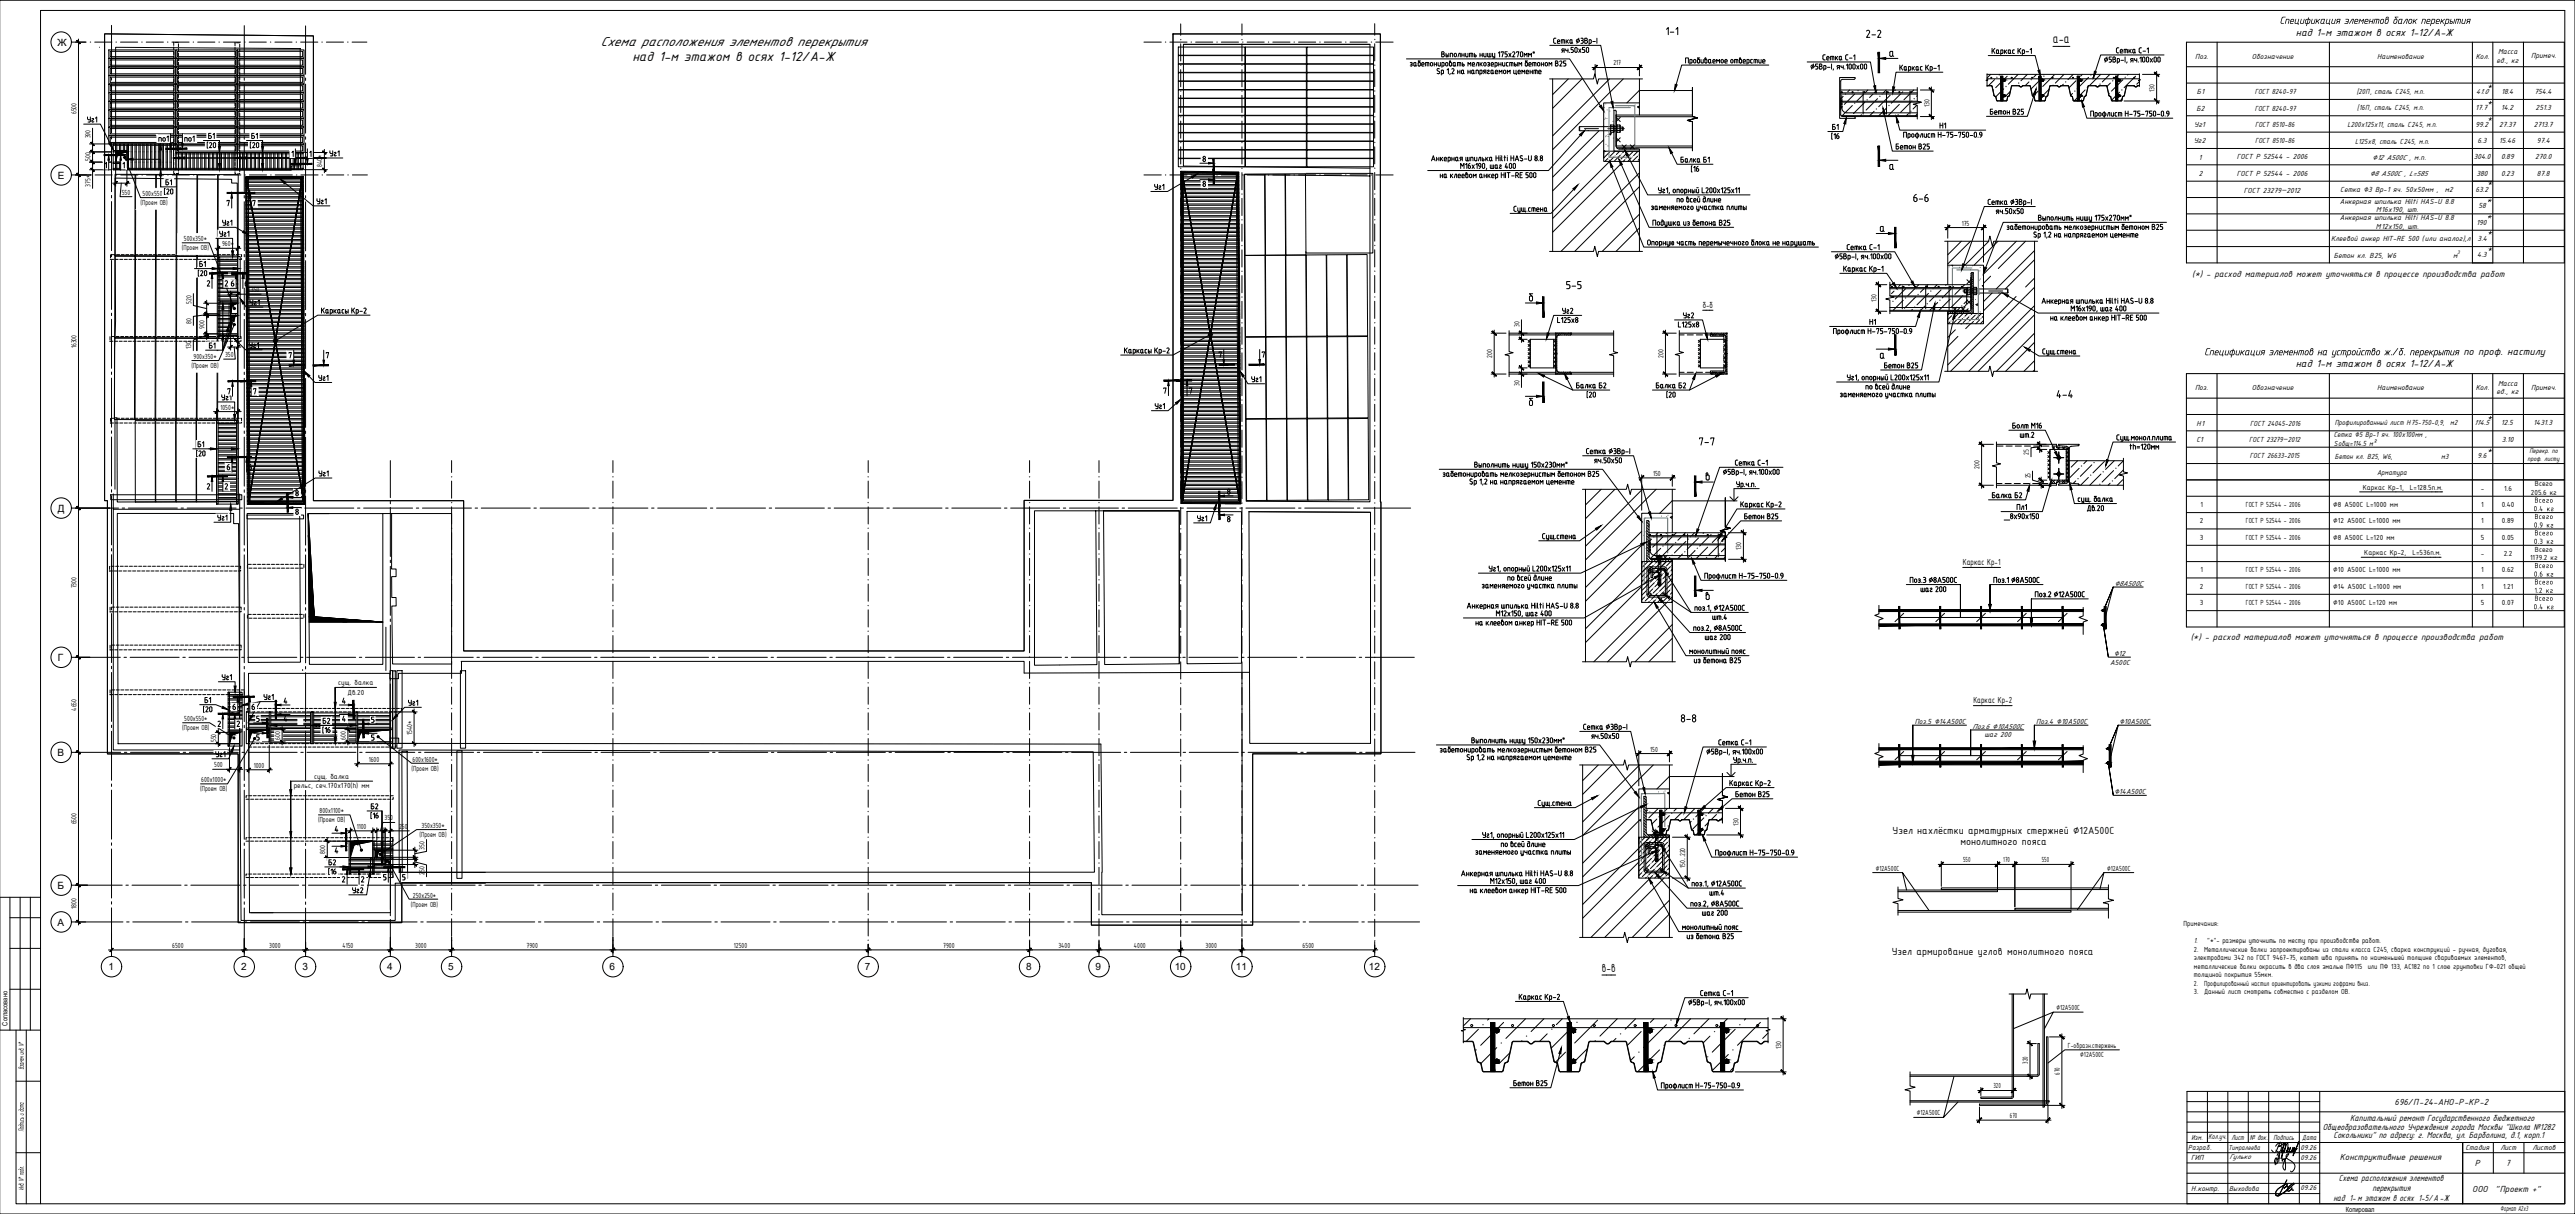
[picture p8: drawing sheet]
<svg xmlns="http://www.w3.org/2000/svg" width="1261mm" height="594mm" viewBox="0 0 1261 594" stroke-linecap="round" stroke-linejoin="round" font-family="sans-serif">
<defs><g id="words">
<g font-size="7">
<text x="294" y="23">Схема расположения элементов перекрытия</text>
<text x="1005" y="21">а-а</text>
<text x="310" y="30">над 1-м этажом в осях 1-12/А-Ж</text>
</g>
<text font-size="6.2" x="784" y="476">в-в</text>
<g font-size="5.4">
<text x="1116" y="12">Спецификация элементов балок перекрытия</text>
<text x="1124" y="18">над 1-м этажом в осях 1-12/А-Ж</text>
<text x="1079" y="174">Спецификация элементов на устройство ж</text>
<text x="1170" y="174">./б. перекрытия</text>
<text x="1206" y="174">по проф. настилу</text>
<text x="1124" y="180">над 1-м этажом в осях 1-12/А-Ж</text>
<text x="927" y="408">Узел нахлёстки арматурных стержней ∅12А500С</text>
<text x="960" y="414">монолитного пояса</text>
<text x="926" y="467">Узел армирование углов монолитного пояса</text>
</g>
<g font-size="4.9">
<text x="28" y="22">Ж</text>
<text x="28" y="87">Е</text>
<text x="28" y="250">Д</text>
<text x="28" y="323">Г</text>
<text x="28" y="370">В</text>
<text x="28" y="435">Б</text>
<text x="28" y="453">А</text>
<text x="53" y="475">1</text>
<text x="118" y="475">2</text>
<text x="148" y="475">3</text>
<text x="190" y="475">4</text>
<text x="219" y="475">5</text>
<text x="298" y="475">6</text>
<text x="423" y="475">7</text>
<text x="502" y="475">8</text>
<text x="536" y="475">9</text>
<text x="575" y="475">10</text>
<text x="605" y="475">11</text>
<text x="670" y="475">12</text>
</g>
<g font-size="4.8">
<text x="1151" y="549">Капитальный ремонт Государственного бюджетного</text>
<text x="1137" y="553">Общеобразовательного Учреждения города Москвы &quot;Школа №1282</text>
<text x="1143" y="557">Сокольники&quot; по адресу: г. Москва, ул. Барболина, д.1, корп.1</text>
<text x="1227" y="571">7</text>
<text x="1145" y="578">Схема расположения элементов</text>
<text x="1143" y="588">над 1-м этажом в осях 1-5/А-Ж</text>
<text x="1162" y="583">перекрытия</text>
</g>
<g font-size="4.7">
<text x="1218" y="44">*</text>
<text x="1218" y="52">*</text>
<text x="1218" y="60">*</text>
<text x="1218" y="91">*</text>
<text x="1217" y="99">*</text>
<text x="1217" y="107">*</text>
<text x="1218" y="115">*</text>
<text x="1218" y="123">*</text>
<text x="1073" y="136">(*) - расход материалов может уточняться в процессе производства работ</text>
<text x="834" y="151">б-б</text>
<text x="1218" y="206">*</text>
<text x="1218" y="222">*</text>
<text x="961" y="276">Каркас Кр-1</text>
<text x="1073" y="313">(*) - расход материалов может уточняться в процессе производства работ</text>
<text x="966" y="344">Каркас Кр-2</text>
<text x="1173" y="541">696/П-24-АНО-Р-КР-2</text>
<text x="1146" y="568">Конструктивные решения</text>
<text x="1212" y="571">Р</text>
<text x="1211" y="583">ООО</text>
<text x="1222" y="583">&quot;Проект +&quot;</text>
</g>
<text font-size="4" x="1074" y="462">1.</text>
<g font-size="3.9">
<text x="1075" y="29">Поз.</text>
<text x="1103" y="29">Обозначение</text>
<text x="1164" y="29">Наименование</text>
<text x="1212" y="29">Кол.</text>
<text x="1223" y="26">Масса</text>
<text x="1239" y="28">Примеч.</text>
<text x="790" y="32">217</text>
<text x="1222" y="31">ед., кг</text>
<text x="1055" y="45" transform="rotate(-90 1055 45)">130</text>
<text x="1076" y="46">Б1</text>
<text x="1104" y="46">ГОСТ 8240-97</text>
<text x="1154" y="46">[20П, сталь С245, м.п.</text>
<text x="1212" y="46">41.0</text>
<text x="1225" y="46">18.4</text>
<text x="1241" y="46">754.4</text>
<text x="945" y="52" transform="rotate(-90 945 52)">130</text>
<text x="1154" y="54">[16П, сталь С245, м.п.</text>
<text x="1212" y="54">17.7</text>
<text x="1225" y="54">14.2</text>
<text x="1242" y="54">251.3</text>
<text x="37" y="56" transform="rotate(-90 37 56)">6500</text>
<text x="1076" y="54">Б2</text>
<text x="1104" y="54">ГОСТ 8240-97</text>
<text x="1074" y="62">Уг1</text>
<text x="1104" y="62">ГОСТ 8510-86</text>
<text x="1149" y="62">L200х125х11, сталь С245, м.п.</text>
<text x="1212" y="62">99.2</text>
<text x="1224" y="62">27.37</text>
<text x="1241" y="62">2713.7</text>
<text x="44" y="68" transform="rotate(-90 44 68)">390</text>
<text x="1074" y="70">Уг2</text>
<text x="1104" y="70">ГОСТ 8510-86</text>
<text x="1153" y="70">L125х8, сталь С245, м.п.</text>
<text x="1213" y="70">6.3</text>
<text x="1224" y="70">15.46</text>
<text x="1242" y="70">97.4</text>
<text x="1095" y="78">ГОСТ Р 52544 - 2006</text>
<text x="1211" y="78">304.0</text>
<text x="1225" y="78">0.89</text>
<text x="1241" y="78">270.0</text>
<text x="44" y="79" transform="rotate(-90 44 79)">500</text>
<text x="158" y="82" transform="rotate(-90 158 82)">840*</text>
<text x="1077" y="78">1</text>
<text x="1162" y="78">∅12 A500C , м.п.</text>
<text x="1077" y="86">2</text>
<text x="1095" y="86">ГОСТ Р 52544 - 2006</text>
<text x="1160" y="86">∅8 A500C , L=585</text>
<text x="1213" y="86">380</text>
<text x="1225" y="86">0.23</text>
<text x="1242" y="86">87.8</text>
<text x="44" y="91" transform="rotate(-90 44 91)">375*</text>
<text x="60" y="95">550</text>
<text x="70" y="96">500x550*</text>
<text x="1099" y="94">ГОСТ 23279—2012</text>
<text x="1146" y="94">Сетка ∅3 Вр-1 яч. 50х50мм ,</text>
<text x="1197" y="94">м2</text>
<text x="1212" y="94">63.2</text>
<text x="69" y="100">(Проем ОВ)</text>
<text x="1146" y="100">Анкерная шпилька Hilti HAS-U 8.8</text>
<text x="1213" y="102">58</text>
<text x="1146" y="108">Анкерная шпилька Hilti HAS-U 8.8</text>
<text x="1163" y="104">М16х190, шт.</text>
<text x="961" y="110">175</text>
<text x="1163" y="112">М12х150, шт.</text>
<text x="1213" y="110">190</text>
<text x="90" y="118">500x350*</text>
<text x="1141" y="118">Клеевой анкер HIT-RE 500 (или аналог),л</text>
<text x="1213" y="118">3.4</text>
<text x="89" y="122">(Проем ОВ)</text>
<text x="109" y="121">960*</text>
<text x="1213" y="126">4.3</text>
<text x="1143" y="126">Бетон кл. В25, W6</text>
<text x="1201" y="126">м</text>
<text x="123" y="143">350</text>
<text x="94" y="149" transform="rotate(-90 94 149)">520</text>
<text x="919" y="148" transform="rotate(-90 919 148)">130</text>
<text x="94" y="158" transform="rotate(-90 94 158)">80</text>
<text x="100" y="161" transform="rotate(-90 100 161)">900</text>
<text x="744" y="160" transform="rotate(-90 744 160)">30</text>
<text x="37" y="170" transform="rotate(-90 37 170)">16300</text>
<text x="94" y="171" transform="rotate(-90 94 171)">130</text>
<text x="95" y="176">900x350*</text>
<text x="110" y="175">350</text>
<text x="731" y="175" transform="rotate(-90 731 175)">200</text>
<text x="814" y="175" transform="rotate(-90 814 175)">200</text>
<text x="94" y="180">(Проем ОВ)</text>
<text x="744" y="189" transform="rotate(-90 744 189)">30</text>
<text x="1075" y="191">Поз.</text>
<text x="1103" y="191">Обозначение</text>
<text x="1164" y="191">Наименование</text>
<text x="1212" y="191">Кол.</text>
<text x="1223" y="189">Масса</text>
<text x="1239" y="191">Примеч.</text>
<text x="1222" y="193">ед., кг</text>
<text x="108" y="200">1050*</text>
<text x="1076" y="208">Н1</text>
<text x="1102" y="208">ГОСТ 24045-2016</text>
<text x="1143" y="208">Профилированный лист Н75-750-0,9,</text>
<text x="1200" y="208">м2</text>
<text x="1211" y="208">114.5</text>
<text x="1225" y="208">12.5</text>
<text x="1241" y="208">1431.3</text>
<text x="1143" y="214">Сетка ∅5 Вр-1 яч. 100х100мм ,</text>
<text x="1075" y="216">C1</text>
<text x="1101" y="216">ГОСТ 23279—2012</text>
<text x="1143" y="218">Sобщ=114.5 м²</text>
<text x="1225" y="216">3.10</text>
<text x="993" y="223" transform="rotate(-90 993 223)">25</text>
<text x="1102" y="224">ГОСТ 26633-2015</text>
<text x="1143" y="224">Бетон кл. В25, W6,</text>
<text x="1195" y="224">м3</text>
<text x="1213" y="224">9.6</text>
<text x="809" y="233">150</text>
<text x="969" y="230" transform="rotate(-90 969 230)">200</text>
<text x="1164" y="232">Арматура</text>
<text x="994" y="234" transform="rotate(-90 994 234)">25</text>
<text x="1157" y="240">Каркас Кр-1,</text>
<text x="1180" y="240">L=128.5п.м.</text>
<text x="1241" y="238">Всего</text>
<text x="1215" y="240">-</text>
<text x="1226" y="240">1.6</text>
<text x="1239" y="242">205.6 кг</text>
<text x="1241" y="246">Всего</text>
<text x="1077" y="248">1</text>
<text x="1100" y="248">ГОСТ Р 52544 - 2006</text>
<text x="1142" y="248">∅8 A500C L=1000 мм</text>
<text x="1215" y="248">1</text>
<text x="1225" y="248">0.40</text>
<text x="1241" y="250">0.4 кг</text>
<text x="1077" y="256">2</text>
<text x="1100" y="256">ГОСТ Р 52544 - 2006</text>
<text x="1142" y="256">∅12 A500C L=1000 мм</text>
<text x="1215" y="256">1</text>
<text x="1225" y="256">0.89</text>
<text x="1241" y="254">Всего</text>
<text x="1241" y="258">0.9 кг</text>
<text x="1241" y="262">Всего</text>
<text x="853" y="269" transform="rotate(-90 853 269)">130</text>
<text x="1077" y="264">3</text>
<text x="1100" y="264">ГОСТ Р 52544 - 2006</text>
<text x="1142" y="264">∅8 A500C L=120 мм</text>
<text x="1215" y="264">5</text>
<text x="1225" y="264">0.05</text>
<text x="1241" y="266">0.3 кг</text>
<text x="1241" y="270">Всего</text>
<text x="1158" y="272">Каркас Кр-2,</text>
<text x="1181" y="272">L=536п.м.</text>
<text x="1215" y="272">-</text>
<text x="1226" y="272">2.2</text>
<text x="1239" y="274">1179.2 кг</text>
<text x="1077" y="280">1</text>
<text x="1100" y="280">ГОСТ Р 52544 - 2006</text>
<text x="1142" y="280">∅10 A500C L=1000 мм</text>
<text x="1215" y="280">1</text>
<text x="1225" y="280">0.62</text>
<text x="1241" y="278">Всего</text>
<text x="37" y="288" transform="rotate(-90 37 288)">7300</text>
<text x="1035" y="287">∅8А500С</text>
<text x="1241" y="282">0.6 кг</text>
<text x="1241" y="286">Всего</text>
<text x="1077" y="288">2</text>
<text x="1100" y="288">ГОСТ Р 52544 - 2006</text>
<text x="1142" y="288">∅14 A500C L=1000 мм</text>
<text x="1215" y="288">1</text>
<text x="1226" y="288">1.21</text>
<text x="1241" y="290">1.2 кг</text>
<text x="1241" y="294">Всего</text>
<text x="1077" y="296">3</text>
<text x="1100" y="296">ГОСТ Р 52544 - 2006</text>
<text x="1142" y="296">∅10 A500C L=120 мм</text>
<text x="1215" y="296">5</text>
<text x="1225" y="296">0.07</text>
<text x="1241" y="298">0.4 кг</text>
<text x="1035" y="321">∅12</text>
<text x="1033" y="325">А500С</text>
<text x="166" y="335">сущ. балка</text>
<text x="170" y="340">Дв.20</text>
<text x="37" y="348" transform="rotate(-90 37 348)">4650</text>
<text x="90" y="353">500x550*</text>
<text x="89" y="357">(Проем ОВ)</text>
<text x="202" y="360" transform="rotate(-90 202 360)">1540*</text>
<text x="938" y="354">Поз.5 ∅14А500С</text>
<text x="966" y="357">Поз.6 ∅10А500С</text>
<text x="997" y="354">Поз.4 ∅10А500С</text>
<text x="1038" y="354">∅10А500С</text>
<text x="106" y="363" transform="rotate(-90 106 363)">550</text>
<text x="137" y="362" transform="rotate(-90 137 362)">600</text>
<text x="169" y="362" transform="rotate(-90 169 362)">600</text>
<text x="972" y="361">шаг 200</text>
<text x="808" y="368">150</text>
<text x="105" y="375">500</text>
<text x="124" y="376">1000</text>
<text x="181" y="373">1600</text>
<text x="202" y="377">(Проем ОВ)</text>
<text x="202" y="373">600x1600*</text>
<text x="99" y="383">600x1000*</text>
<text x="154" y="381">сущ. балка</text>
<text x="98" y="387">(Проем ОВ)</text>
<text x="144" y="386">рельс, сеч.170х170(h) мм</text>
<text x="1035" y="389">∅14А500С</text>
<text x="156" y="398">800x1100*</text>
<text x="188" y="401">350</text>
<text x="37" y="403" transform="rotate(-90 37 403)">6500</text>
<text x="156" y="402">(Проем ОВ)</text>
<text x="175" y="406">1100</text>
<text x="195" y="406">250</text>
<text x="206" y="405">350x350*</text>
<text x="851" y="404" transform="rotate(-90 851 404)">130</text>
<text x="205" y="410">(Проем ОВ)</text>
<text x="159" y="418" transform="rotate(-90 159 418)">800</text>
<text x="208" y="416" transform="rotate(-90 208 416)">350</text>
<text x="825" y="425" transform="rotate(-90 825 425)">150...220</text>
<text x="961" y="422">550</text>
<text x="981" y="422">170</text>
<text x="1000" y="422">550</text>
<text x="208" y="428" transform="rotate(-90 208 428)">250</text>
<text x="918" y="426">∅12А500С</text>
<text x="1032" y="426">∅12А500С</text>
<text x="201" y="444">(Проем ОВ)</text>
<text x="202" y="439">250x250*</text>
<text x="37" y="445" transform="rotate(-90 37 445)">1800</text>
<text x="1069" y="453">Примечания:</text>
<text x="1081" y="462">&quot;*&quot;- размеры уточнить по месту при производстве работ.</text>
<text x="84" y="464">6500</text>
<text x="132" y="464">3000</text>
<text x="168" y="464">4150</text>
<text x="203" y="464">3000</text>
<text x="258" y="464">7900</text>
<text x="359" y="464">12500</text>
<text x="462" y="464">7900</text>
<text x="518" y="464">3400</text>
<text x="555" y="464">4000</text>
<text x="590" y="464">3000</text>
<text x="638" y="464">6500</text>
<text x="1074" y="466">2.</text>
<text x="1079" y="466">Металлические балки запроектированы из стали класса С245, сварка конструкций - ручная, дуговая,</text>
<text x="1074" y="470">электродами Э42 по ГОСТ 9467-75, катет шва принять по наименьшей толщине свариваемых элементов,</text>
<text x="1074" y="474">металлические балки окрасить в два слоя эмалью ПФ115 или ПФ 133, АС182 по 1 слою грунтовки ГФ-021 общей</text>
<text x="1074" y="478">толщиной покрытия 55мкм.</text>
<text x="1074" y="482">2.</text>
<text x="1079" y="482">Профилированный настил ориентировать узкими гофрами вниз.</text>
<text x="1074" y="487">3.</text>
<text x="1079" y="487">Данный лист смотреть совместно с разделом ОВ.</text>
<text x="1007" y="494">∅12А500С</text>
<text x="872" y="513" transform="rotate(-90 872 513)">130</text>
<text x="1013" y="513">Г-образн.стержень</text>
<text x="993" y="521" transform="rotate(-90 993 521)">320</text>
<text x="1019" y="517">∅12А500С</text>
<text x="12" y="523" transform="rotate(-90 12 523)">Взамен инв . N°</text>
<text x="1009" y="526" transform="rotate(-90 1009 526)">670</text>
<text x="976" y="533">320</text>
<text x="939" y="546">∅12А500С</text>
<text x="984" y="547">670</text>
<text x="12" y="554" transform="rotate(-90 12 554)">Подпись и дата</text>
<text x="1073" y="558">Изм.</text>
<text x="1081" y="557">Колуч.</text>
<text x="1086" y="557">.</text>
<text x="1093" y="558">Лист</text>
<text x="1102" y="558">№ док.</text>
<text x="1113" y="558">Подпись</text>
<text x="1127" y="558">Дата</text>
<text x="1071" y="563">Разраб.</text>
<text x="1207" y="563">Стадия</text>
<text x="1224" y="563">Лист</text>
<text x="1240" y="563">Листов</text>
<text x="1073" y="568">ГИП</text>
<text x="12" y="582" transform="rotate(-90 12 582)">Инв. N° подл .</text>
<text x="1073" y="583">Н.контр.</text>
<text x="1224" y="592">Формат А2х3</text>
</g>
<g font-size="3.7">
<text x="1091" y="563">Тимралеева</text>
<text x="1126" y="563">09.26</text>
<text x="1092" y="567">Гулько</text>
<text x="1126" y="568">09.26</text>
<text x="1092" y="583">Выходова</text>
<text x="1126" y="583">09.26</text>
</g>
<g font-size="3.5">
<text x="1239" y="222">Перекр. по</text>
<text x="1238" y="226">проф. листу</text>
<text x="4" y="502" transform="rotate(-90 4 502)">Согласовано</text>
<text x="1149" y="593">Копировал</text>
</g>
<text font-size="2.7" x="1203" y="125">3</text>
<g font-size=".4">
<text x="813" y="282" transform="rotate(-90 813 282)">HST R-M12/50</text>
<text x="812" y="417" transform="rotate(-90 812 417)">HST R-M12/50</text>
</g>
</g></defs>
<g fill="none" stroke="#000" stroke-width=".49">
<path d="M113 148h3v5h-3zM113 154h3v9h-3zM112 358h5v6h-5zM117 358l-3 2-2 4M123 359l9-2v6h-10v-6h10l-9 2-1 4M175 357h16v6h-16zM191 357l-15 2-1 4 1-4M172 412h11v8h-11zM183 412l-10 1M185 416h3v4h-3zM188 416l-3 1v3M189 421h2v2h-2z"/>
<path d="M191 421h-2v2"/>
</g>
<g fill="none" stroke="#000" stroke-width=".49">
<path d="M901 38h7v1h-6h-1v17l1 1h6v1h-7zM829 56h-38v15M973 42h2l1 5M976 47h1M977 47h.1M977 47l1 2M978 49h.1M978 49h4M983 47l-1 2M983 47h.1M985 42l-1 5h-1M985 42h4"/>
<path d="M989 42h1M990 42h.1M991 42h3M994 42h.1M994 42l1 5M994 42l1 5h1M996 47h.1M996 47v2M996 49h.1M1002 47l-1 2h-4M1002 47h.1M1004 42l-1 5"/>
<path d="M1004 42h.1M1004 42h3M1007 42h1M1008 42h1M1013 42l1 5M1013 42h-4M1014 47h1M1015 47h.1M1015 47v2M1015 49h3zM1018 49h2zM1020 49h.1"/>
<path d="M1021 47h-1M1021 47l-1 2M1021 47h.1M1022 42l-1 5M1023 42h-1M1023 42h3h1h1M1028 42h4l1 5M1028 42h-1M1033 47h.1M1033 47l1 2M1034 49h5M1040 47l-1 2"/>
<path d="M1040 47h.1M1041 42l-1 5M1041 42h.1M1041 42h4M1045 42h.1M1045 42h1M1047 42h-1M1048 42h-1M86 75h30h-30zM116 75h32h-32zM792 72h37M86 82h30v1h-30z"/>
<path d="M116 82h32v1h-32zM107 126h1v40h-1zM965 134l1-1v20h-12v-1h10h1v-18M108 148h8h-8zM112 148v15M113 154h3h-3zM113 148v15M108 163h8v1h-8zM739 163h51M739 164h23M749 166h13v14h-13zM761 166v14"/>
<path d="M769 164h21M822 163h15v2h7v1M833 166h12v14h-12zM739 183h51M739 182h23M769 182h21M769 183v-1h-6h-1v-17l1-1h6v-1h-7v20h7M838 183l1-1h5l1-1v-16l-1-1h-5l-1-1h8v20h-8M838 183h6M844 180v2h-7v1h-15M106 206h1v41h-1zM116 206h1v41h-1z"/>
<path d="M978 217h29v2h5v1M1004 220h9v15h-9zM1012 235v1h-5v1h-29M112 339v26zM112 358h5h-5zM121 356h11v1h-11zM132 348h1v16h-1zM152 348h1v16h-1zM153 348h1v16h-1zM174 348h1v16h-1zM175 356h17v1h-17zM175 363h17v1h-17z"/>
<path d="M171 412h1v16h-1zM172 420h11h-11zM183 412v16zM183 420h5h-5zM183 415h9v1h-9zM184 416h1v4h-1zM188 416h1v7h-1zM189 420h3v1h-3zM806 401h2M808 401l2 5M808 401l1 5M809 406h1"/>
<path d="M810 406h.1M810 406v1M810 407l1 2M811 409h4M816 408l-1 1M816 406v2M817 406l-1 1v1M817 406h.1M818 401l-1 5M818 401h.1M818 401h4M822 401v1l1-1"/>
<path d="M822 401l1 1v-1M823 401h4l1 5M828 406h.1M828 406l2 3M830 409h4M834 408v1M835 407l-1 2M835 406v1M836 406h-1M836 406h.1M837 401l-1 5M837 401h3l2 1"/>
<path d="M841 402h1M842 401h.1M842 401v1M842 401h1M183 423h9v1h-9zM717 510h4M721 510l2 9M722 510l1 9M723 519l2 1 1 4 9 1M723 519l2 1 1 4h9M738 519l-1 1-2 4M741 510h.1"/>
<path d="M741 510h-1l-1 9-2 1-1 4-1 1M741 510h7l2 1 1-1M741 510h7l1 1M749 511h1M751 510h8l2 9 2 1 1 4h9l1-3M751 510h8l2 9 1 1 2 4h9l1-3M751 510l-1 1M786 510l1 1M786 510h-8l-2 9-2 2M787 511h1M796 510h-7l-1 1M796 510l2 9"/>
<path d="M796 510h-7l-1 1h-1M797 510l1 9M798 519l2 2M798 519l2 1 1 4 5 1-4-1h-1M824 511h1M824 511l-1-1h-7l-3 10M826 510h8l2 9 2 1 1 4h9l1-3M826 510l-1 1-2-1h-7l-3 9-1 1-1 4-5 1 5-1 1-4M826 510h8l2 9 1 1 2 4h9l1-3M826 510l-1 1M861 510h-8l-2 9-2 2M861 510l1 1"/>
<path d="M862 511h1M866 510h-2l-1 1"/>
</g>
<g fill="none" stroke="#fff" stroke-width=".49">
<path d="M823 13v5M922 14v5M928 23v5M53 79v4M62 79v4M83 66v4M96 66v4M144 73v4M153 73v4M591 76v4M928 79v5M113 98v3"/>
<path d="M126 98v3M591 88v4M945 94v5M924 109v5M104 137v4M112 137v4M115 137v4M122 137v4M775 137v5M752 143v5M144 172v4M162 172v4"/>
<path d="M599 172v3M620 172v3M924 171v5M114 190v3M126 190v3M572 189v4M585 189v4M752 194v5M1016 190v5M840 214v4M104 236v4M112 236v4"/>
<path d="M113 227v3M124 227v3M147 240v3M603 239v3M838 231v5M849 239h11M147 249v3M603 252v4M838 289v5M934 286h25M940 290h14M975 286h24"/>
<path d="M996 293h25M165 336h18M109 352v4M116 344v4M118 352v4M126 344v4M128 350v4M128 359v4M141 341v4M141 350v4M170 340h9M170 341v4"/>
<path d="M170 350v4M184 350v4M184 359v4M832 349v5M848 374h11M143 386h38M153 382h19M166 404v3M166 414v4M170 428v4M179 428v4M190 427v4"/>
<path d="M199 427v4"/>
</g>
<g fill="#fff" stroke="#fff" stroke-width=".49">
<path d="M125 359l3 4h-3zM125 359l3 4v-4z"/>
<path d="M125 350l3 4h-3zM125 350l3 4v-4z"/>
<path d="M181 359l3 4h-3zM181 359l3 4v-4z"/>
<path d="M181 350l3 4h-3zM181 350l3 4v-4z"/>
<path d="M59 79l3 4h-3zM59 79l3 4v-4z"/>
<path d="M51 79l2 4h-2zM51 79l2 4v-4z"/>
<path d="M90 66l6 4h-6zM90 66l6 4v-4z"/>
<path d="M77 66l6 4h-6zM77 66l6 4v-4z"/>
<path d="M109 137l3 4h-3zM109 137l3 4v-4z"/>
<path d="M101 137l3 4h-3zM101 137l3 4v-4z"/>
<path d="M119 137l3 4h-3zM119 137l3 4v-4z"/>
<path d="M112 137l3 4h-3zM112 137l3 4v-4z"/>
<path d="M151 73l2 4h-2zM151 73l2 4v-4z"/>
<path d="M142 73l2 4h-2zM142 73l2 4v-4z"/>
<path d="M115 352l3 4h-3zM115 352l3 4v-4z"/>
<path d="M106 352l3 4h-3zM106 352l3 4v-4z"/>
<path d="M176 428l3 4h-3zM176 428l3 4v-4z"/>
<path d="M167 428l3 4h-3zM167 428l3 4v-4z"/>
<path d="M123 344l3 4h-3zM123 344l3 4v-4z"/>
<path d="M113 344l3 4h-3zM113 344l3 4v-4z"/>
<path d="M196 427l3 4h-3zM196 427l3 4v-4z"/>
<path d="M187 427l3 4h-3zM187 427l3 4v-4z"/>
<path d="M138 350l3 4h-3zM138 350l3 4v-4z"/>
<path d="M138 341l3 4h-3zM138 341l3 4v-4z"/>
<path d="M153 378h19l-19 4zM153 382h19v-4z"/>
<path d="M143 383h38l-38 3zM143 386h38v-3z"/>
<path d="M165 332h18l-18 4zM165 336h18v-4z"/>
<path d="M170 337h9l-9 3zM170 340h9v-3z"/>
<path d="M167 350l3 4h-3zM167 350l3 4v-4z"/>
<path d="M167 341l3 4h-3zM167 341l3 4v-4z"/>
<path d="M163 414l3 4h-3zM163 414l3 4v-4z"/>
<path d="M163 404l3 3h-3zM163 404l3 3v-3z"/>
<path d="M109 236l3 4h-3zM109 236l3 4v-4z"/>
<path d="M101 236l3 4h-3zM101 236l3 4v-4z"/>
<path d="M121 227l3 3h-3zM121 227l3 3v-3z"/>
<path d="M110 227l3 3h-3zM110 227l3 3v-3z"/>
<path d="M141 172l3 4h-3zM141 172l3 4v-4z"/>
<path d="M159 172l3 4h-3zM159 172l3 4v-4z"/>
<path d="M111 190l3 3h-3zM111 190l3 3v-3z"/>
<path d="M123 190l3 3h-3zM123 190l3 3v-3z"/>
<path d="M144 249l3 3h-3zM144 249l3 3v-3z"/>
<path d="M144 240l3 3h-3zM144 240l3 3v-3z"/>
<path d="M110 98l3 3h-3zM110 98l3 3v-3z"/>
<path d="M123 98l3 3h-3zM123 98l3 3v-3z"/>
<path d="M596 172l3 3h-3zM596 172l3 3v-3z"/>
<path d="M617 172l3 3h-3zM617 172l3 3v-3z"/>
<path d="M569 189l3 4h-3zM569 189l3 4v-4z"/>
<path d="M581 189l4 4h-4zM581 189l4 4v-4z"/>
<path d="M600 252l3 4h-3zM600 252l3 4v-4z"/>
<path d="M600 239l3 3h-3zM600 239l3 3v-3z"/>
<path d="M588 88l3 4h-3zM588 88l3 4v-4z"/>
<path d="M588 76l3 4h-3zM588 76l3 4v-4z"/>
<path d="M815 13l8 5h-8zM815 13l8 5v-5z"/>
<path d="M924 23l4 5h-4zM924 23l4 5v-5z"/>
<path d="M924 79l4 5h-4zM924 79l4 5v-5z"/>
<path d="M913 14l9 5h-9zM913 14l9 5v-5z"/>
<path d="M936 94l9 5h-9zM936 94l9 5v-5z"/>
<path d="M919 109l5 5h-5zM919 109l5 5v-5z"/>
<path d="M919 171l5 5h-5zM919 171l5 5v-5z"/>
<path d="M1006 190l10 5h-10zM1006 190l10 5v-5z"/>
<path d="M748 143l4 5h-4zM748 143l4 5v-5z"/>
<path d="M748 194l4 5h-4zM748 194l4 5v-5z"/>
<path d="M766 137l9 5h-9zM766 137l9 5v-5z"/>
<path d="M975 282h24l-24 4zM975 286h24v-4z"/>
<path d="M934 282h25l-25 4zM934 286h25v-4z"/>
<path d="M940 287h14l-14 3zM940 290h14v-3z"/>
<path d="M996 289h25l-25 4zM996 293h25v-4z"/>
<path d="M831 214l9 4h-9zM831 214l9 4v-4z"/>
<path d="M849 235h11l-11 4zM849 239h11v-4z"/>
<path d="M834 231l4 5h-4zM834 231l4 5v-5z"/>
<path d="M834 289l4 5h-4zM834 289l4 5v-5z"/>
<path d="M822 349l10 5h-10zM822 349l10 5v-5z"/>
<path d="M848 370h11l-11 4zM848 374h11v-4z"/>
</g>
<g fill="#000" stroke="#000" stroke-width=".49">
<path d="M920 29l3-1v1zM53 76l1 2h-1zM59 76v2zM83 70h1l-1 3zM89 70h1l-1 3zM144 78h1v2zM150 78h1v2zM592 79l2 1h-2zM920 78h3v1zM113 95l1 2h-1zM123 95v2h-1zM592 88h2h-2z"/>
<path d="M925 114h3l-3 1zM104 134v2h-1zM109 134v2zM116 134v2h-1zM119 134v2zM752 148h3l-3 1zM143 176h1v3zM158 176h1v3zM599 176h1l-1 2zM616 176h1v2zM925 170l3 1h-3zM114 187v2h-1z"/>
<path d="M123 187v2zM572 186l1 3h-1zM581 186l1 3h-1zM752 193l3 1h-3zM104 233v3h-1zM109 233v3zM114 224v2h-1zM121 224v2h-1zM830 236l3-1v1zM141 248h2v1zM141 243h2v1zM597 252h3z"/>
<path d="M597 243l3-1v1zM830 289l3-1v1zM109 350v2zM115 350v2zM116 341l1 3h-1zM122 341l1 3h-1zM128 358l3 1h-3zM128 353l3 1h-3zM135 350l3-1v1zM135 345h3zM164 344h1l-1 3zM171 349l2 1h-2z"/>
<path d="M171 345h2h-2zM178 359l2-1v1zM178 354h2v1zM164 361h1l-1 3zM936 370h1v3zM996 363h1l-1 3zM142 386h1l-1 3zM142 407h1l-1 3zM167 414h2h-2zM167 407l2 1h-2zM142 425h1l-1 3zM170 426v2z"/>
<path d="M176 426v2h-1zM190 425v2zM196 425v2z"/>
<path d="M920 26v10zM920 26v10z"/>
<path d="M51 76h7h-7zM51 76h7z"/>
<path d="M54 76h7zM54 76h7z"/>
<path d="M81 73h8h-8zM81 73h8z"/>
<path d="M84 73h8zM84 73h8z"/>
<path d="M142 80h8h-8zM142 80h8z"/>
<path d="M594 78h1v7zM594 78v7h1z"/>
<path d="M111 94h8l-8 1zM111 95h8v-1z"/>
<path d="M117 95l8-1v1zM117 94v1l8-1z"/>
<path d="M145 80h8zM145 80h8z"/>
<path d="M594 83l1 7h-1zM594 83l1 7v-7z"/>
<path d="M920 71v10zM920 71v10v-10z"/>
<path d="M928 111v10zM928 111v10z"/>
<path d="M102 133h7l-7 1zM102 134h7v-1z"/>
<path d="M104 134l7-1v1zM104 133v1l7-1z"/>
<path d="M113 134h8h-8zM113 134h8z"/>
<path d="M114 134h7zM114 134h7z"/>
<path d="M755 145h1v10zM755 145v10h1z"/>
<path d="M142 179h7h-7zM142 179h7z"/>
<path d="M153 179h8zM153 179h8z"/>
<path d="M597 178h7l-7 1zM597 179h7v-1z"/>
<path d="M612 179l7-1v1zM612 178v1l7-1z"/>
<path d="M928 164v10zM928 164v10v-10z"/>
<path d="M112 186h7l-7 1zM112 187h7v-1z"/>
<path d="M118 187l7-1v1zM118 186v1l7-1z"/>
<path d="M570 186h7h-7zM570 186h7z"/>
<path d="M576 186h7zM576 186h7z"/>
<path d="M755 187l1 10h-1zM755 187l1 10v-10z"/>
<path d="M102 233h7h-7zM102 233h7z"/>
<path d="M104 233h7zM104 233h7z"/>
<path d="M111 223h8l-8 1zM111 224h8v-1z"/>
<path d="M116 224l7-1v1zM116 223v1l7-1z"/>
<path d="M830 233v10zM830 233v10z"/>
<path d="M141 243v8zM141 243v8v-8z"/>
<path d="M141 241v8zM141 241v8z"/>
<path d="M597 247v7zM597 247v7v-7z"/>
<path d="M597 240v8zM597 240v8z"/>
<path d="M830 282v10zM830 282v10v-10z"/>
<path d="M974 296h1l-1 3zM974 296h1l-1 3z"/>
<path d="M994 303h1v3zM994 303h1v3z"/>
<path d="M107 349h7l-7 1zM107 350h7v-1z"/>
<path d="M114 341h8h-8zM114 341h8z"/>
<path d="M110 350l7-1v1zM110 349v1l7-1z"/>
<path d="M117 341h8zM117 341h8z"/>
<path d="M131 352v7zM131 352v7z"/>
<path d="M135 344v8zM135 344v8v-8z"/>
<path d="M135 343v7zM135 343v7z"/>
<path d="M173 344v8zM173 344v8v-8z"/>
<path d="M173 343v7zM173 343v7z"/>
<path d="M178 352v8zM178 352v8z"/>
<path d="M131 354v7zM131 354v7v-7z"/>
<path d="M178 354v7zM178 354v7v-7z"/>
<path d="M169 409l1 7h-1zM169 409l1 7v-7z"/>
<path d="M169 405h1v8zM169 405v8h1z"/>
<path d="M168 425h7l-7 1zM168 426h7v-1z"/>
<path d="M171 426l7-1v1zM171 425v1l7-1z"/>
<path d="M188 424h7l-7 1zM188 425h7v-1z"/>
<path d="M191 425l7-1v1zM191 424v1l7-1z"/>
</g>
<g fill="none" stroke="#000" stroke-width=".49">
<path d="M816 14l1-1v4M818 16h2M821 14v-1v4M914 15a.8 .8 0 0 1 1 0 .8 .8 0 0 1 0 1l-1 2h2M917 17h1M919 15a.8 .8 0 0 1 1 0 .8 .8 0 0 1 1 1l-2 2h2M920 29h9M925 25h2l-1 3-1-1zM927 27v1M53 76v7M59 76v7M79 68l-1-1v2"/>
<path d="M79 68v1M80 67l1 1v1h-1zM82 67v2M83 65v8M89 65v8M92 68l-2-1v2M92 68v1M93 67l1 1-1 1h-1zM94 67h1v2M143 75l1-1v3M145 73v7M151 73v7"/>
<path d="M152 75v-1v3M588 80h6M920 78h9M51 80h1v2M60 80h1v2M111 98h1v3M113 95v7M123 95v7M124 98h1l-1 3M588 88h6M925 81l2-1-1 3h-1zM927 82v1"/>
<path d="M937 97h1a.9 .9 0 0 1 1 1 1 1 0 0 1-2 0zM938 95l-1 2M940 97h1M943 97a.9 .9 0 0 1 1 1 .9 .9 0 0 1-1 0zM944 95l-1 2M919 114h9M921 111h1v2h-1zM922 113h1M101 138l1-1 1 1-2 2h2M104 134v7M109 134v7M110 138l1-1v1l-1 2h1"/>
<path d="M113 139h1v1h-1zM114 137l-1 2M116 134v7M119 134v7M120 139h1v1h-1zM121 137l-1 2M769 138h-2v1l2 1M769 140v1M773 139l1 2h-1M774 138h-1v1h1M747 148h8M749 145h1v2h-1z"/>
<path d="M750 144h-1l1 1M769 141h-1h-1M770 140h1M141 173h2l-1 2M144 171v8M159 171v8M160 173h1l-1 2M597 173l1-1-1 3M599 171v7M617 171v7M618 173l1-1v3M919 171h9"/>
<path d="M921 173v2h1M921 173h1v2M922 175h1M112 191l1-1-1 3M114 187v7M123 187v7M124 191l1-1v3M570 190h1l-1 2M572 186v8M581 186v8M582 190h2l-1 2M747 194h8"/>
<path d="M749 196h1v2h-1zM750 195h-1l1 1M1008 191l-1 3h2M1008 193v2M1010 193h2M1014 191l-1 3h2M1014 193v2M832 215v-1h2l-1 4M835 217h2M838 215v-1h1l-1 4M101 237h1h1l-2 2h2M104 233v7"/>
<path d="M109 233v7M110 237h1l-1 2h1M111 228l1 1v1h-1zM112 227l-1 1M114 224v7M121 224v7M122 229l1 1v-1l-1-1v1M123 227l-1 1M830 236h9M835 233l1-1 1 1M836 233v-1v-1l-1 3 1 1M836 235h.1"/>
<path d="M837 234l-1 1M837 233v1M850 236v1h2M852 236v2h-1M852 238h1v-2h-1v3M854 238h.1M855 236v1h1M856 236v2M857 238h.1M858 238v-2l1 1v1M860 238h.1M861 239h-12v6"/>
<path d="M141 248h7M141 243h7M145 251v-1l1 1M145 251v1l1-1M597 252h7M597 243h7M601 255h1M601 254h1M845 245h6M847 243l2 2 2-2M830 289h9M835 291h1h1"/>
<path d="M836 291v-1l-1 3h1h1M837 291v2M933 286h27v16M935 285v-2h2v2M940 284h.1M940 283h-1M940 284v1h-1M940 283v1M941 288v1l1 1v-2M941 285h.1M941 288v2M942 283h1l-1 1"/>
<path d="M942 284h1v1h-1M943 288h1v1h-1zM944 289v1M945 288h1l-1 1h1M946 283l-1 2M948 287h1v1M949 285l1-2 1 2M949 288l-1 2h1M949 284h1M950 287h1v2h-1zM952 287h1l-1 2zM952 283h-1v1h1v1h-1"/>
<path d="M953 283h1v2h-1zM955 283h1v2h-1zM958 283h-1v1l1 1M976 285v-2h2v2M981 284h.1M981 283h-1M981 284v1h-1M981 283v1M982 285h.1M983 283v2M986 283l-1 2M989 285l1-2 1 2"/>
<path d="M990 284h1M993 283h-1v1h1v1h-1M994 283h1l-1 2zM996 283v2zM997 292v-2h1v2M998 283h-1v1l1 1M999 291v1l1-1M999 292v-2l1 2M1000 286h-26v13M1001 290v1M1001 291h.1M1001 291v1"/>
<path d="M1002 292h.1M1003 290h1M1004 290l-1 2h1M1007 290l-1 2M1008 290h1v2M1009 290h2l-2 2h2M1011 292l1-2 1 2M1012 291h1M1015 290h-1v1h1v1h-1M1016 291v1l1-1M1016 292v-2l1 2M1018 291v1l1-1"/>
<path d="M1018 292v-2l1 2M1021 290h-2l1 2h1M1022 293h-27v13M1030 299l5-12-5 12M1049 287h-14l-4 15M1030 306l2 16-2-16M184 336h-20v28v-28v11M1032 322h11M107 353l1 1-1 2h1M109 350v7M114 346h1v1h-1zM115 350v7"/>
<path d="M115 345l-1 1M116 353h1v1l-1 2h1M116 341v7M122 341v7M123 346h2l-1 1zM124 359h7M124 354h7M124 345l-1 1M127 360h-1v1h1v1h-1M127 350h-1v2h1v1h-1M135 350h7M135 345h7"/>
<path d="M140 350l-1 2h1M140 342l-1 2h1M140 343v1M140 352v1M166 350h7M166 345h7M168 350v2h1M168 342v2h1M169 343v1M169 352v1M178 359h7M178 354h7"/>
<path d="M183 360h-1v1h1v1M183 351h-1v1l1 1h-1M823 352a.8 .8 0 0 0 1 1 .8 .8 0 0 0 1-1M823 353a1.1 1.1 0 0 1 1-2 1.1 1.1 0 0 1 1 2M826 352h2M829 352a.8 .8 0 0 1 1-1 1 1 0 0 1 0 2M829 352a.8 .8 0 0 0 0 1 .8 .8 0 0 0 1-1M829 352v1M937 355h26M965 357h26M996 355h26M1053 355h-16l-3 15"/>
<path d="M183 362h-1M843 380h6M846 378l2 2 2-2M849 371v1h1M850 371v2h-1M851 373h1v-2h-1v3M853 373h.1M854 371v1h1M855 371v2M855 373h.1M856 373v-2h1v2M858 373h.1"/>
<path d="M860 374h-12v6M937 373v-18v18M965 370v-13v13M996 366v-11v11M1032 373l3 16-3-16M1032 366l5-11-5 11M142 382v46M182 382h-40v28M1035 389h16M163 414h6M163 408h6M165 415l-1 2h1"/>
<path d="M165 404l-1 2h1M165 406v1M165 416v1M168 429l1 1-1 2h1M170 426v7M176 426v7M177 429h1v1l-1 2h1M189 428h-1v1l1 1v1h-1M190 425v7M196 425v7M198 428h-1v1h1v1l-1 1"/>
<circle cx="590" cy="78" r=".7"/>
<circle cx="590" cy="77" r=".6"/>
<circle cx="590" cy="91" r=".7"/>
<circle cx="590" cy="89" r=".6"/>
<circle cx="602" cy="240" r=".6"/>
<circle cx="145" cy="242" r=".7"/>
<circle cx="145" cy="241" r=".6"/>
<circle cx="145" cy="250" r=".6"/>
<circle cx="602" cy="241" r=".7"/>
<circle cx="602" cy="253" r=".6"/>
<circle cx="938" cy="284" r=".8"/>
<circle cx="945" cy="284" r=".8"/>
<circle cx="947" cy="284" r=".6"/>
<circle cx="947" cy="283" r=".6"/>
<circle cx="979" cy="284" r=".8"/>
<circle cx="986" cy="284" r=".8"/>
<circle cx="988" cy="284" r=".6"/>
<circle cx="988" cy="283" r=".6"/>
<circle cx="1007" cy="291" r=".8"/>
<circle cx="824" cy="351" r=".8"/>
<circle cx="829" cy="351" r=".8"/>
</g>
<g fill="none" stroke="#000" stroke-width=".49">
<path d="M55 79h7v1h-7zM55 74h7h-7zM55 70h31v1h-31zM55 70h2v13h-2zM62 71h1v11h-1zM85 70h1v13h-1zM86 75h1v8h-1zM115 75h1v8h-1zM116 75h1v8h-1zM147 75h1v8h-1zM55 82h31v1h-31zM120 86h29v161h-28z"/>
<path d="M122 88h25l1 158h-26zM578 84h29l1 163-30-1zM579 85h26l1 160h-27zM107 126h9v1h-9zM116 126h2v40h-2zM107 164h9v2h-9zM106 206h11v1h-11zM106 246h11v1h-11zM112 339h5v1h-5zM117 339h2v26h-2zM121 348h1v16h-1zM191 348h1v16h-1z"/>
<path d="M112 364h5v1h-5zM191 410h1v19h-1zM181 420h2v8h-2z"/>
</g>
<g fill="none" stroke="#fff" stroke-width=".49">
<path d="M690 37h78M705 28h47M760 22h23M764 26h15M824 31h41M886 34h29M892 30h17M929 35h21M975 27h20M1030 31h29M1035 26h18M974 56h18"/>
<path d="M1023 57h40M42 60h6M101 73h5M101 68h5M122 73h6M122 68h5M161 77h6M822 80h16M896 68h5M896 64h5M928 73h18M931 68h40"/>
<path d="M949 63h4M80 95h6M80 91h5M565 93h6M700 83h57M704 87h49M811 95h41M827 84h6M107 116h6M108 111h6M154 100h7M740 104h18"/>
<path d="M808 103h48M808 111h40M973 101h23M977 105h15M982 117h78M997 108h47M96 135h6M97 131h4M806 120h83M898 127h29M902 133h21M904 123h17"/>
<path d="M122 150h6M157 154h23M762 158h11M764 154h7M823 156h7M915 159h4M999 153h57M1003 157h49M102 171h6M121 171h6M550 173h23M821 161h12"/>
<path d="M897 164h40M999 174h18M108 196h6M155 187h6M612 187h6M771 190h16M776 195h6M810 190h16M815 195h6M900 195h48M904 186h41M922 181h18"/>
<path d="M96 219h5M565 200h6M985 210h15M988 215h9M1036 216h28M95 224h6M155 233h7M706 237h78M721 229h47M776 223h23M780 227h15M843 233h29"/>
<path d="M849 228h17M1042 220h16M106 255h6M585 255h7M852 249h21M853 254h18M975 244h16M981 254h18M987 250h6M1017 246h18M1021 250h10M728 280h42"/>
<path d="M754 264h18M725 288h48M829 299h26M834 283h40M718 302h57M722 306h48M828 309h26M834 314h14M838 304h8M108 333h6M826 320h29M829 325h24"/>
<path d="M99 349h6M99 344h5M128 343h7M157 359h5M157 354h5M199 346h6M775 357h22M105 371h6M704 372h78M720 364h47M779 362h14M835 370h29"/>
<path d="M841 365h17M181 396h5M752 395h18M846 385h22M849 390h18M181 401h5M722 419h48M725 410h41M839 419h40M160 428h5M160 424h5M172 437h7"/>
<path d="M715 433h57M719 437h49M828 434h26M836 439h9M823 455h29M825 460h25M827 444h25M833 448h14M743 490h22M826 492h29M832 488h17M740 532h18"/>
<path d="M813 533h40"/>
</g>
<g fill="#fff" stroke="#fff" stroke-width=".49">
<path d="M128 339h7l-7 4zM128 343h7v-4z"/>
<path d="M96 216h5l-5 3zM96 219h5v-3z"/>
<path d="M95 220h6l-6 4zM95 224h6v-4z"/>
<path d="M80 87h5l-5 4zM80 91h5v-4z"/>
<path d="M80 92h6l-6 3zM80 95h6v-3z"/>
<path d="M42 57h6l-6 3zM42 60h6v-3z"/>
<path d="M99 341h5l-5 3zM99 344h5v-3z"/>
<path d="M99 345h6l-6 4zM99 349h6v-4z"/>
<path d="M160 420h5l-5 4zM160 424h5v-4z"/>
<path d="M160 425h5l-5 3zM160 428h5v-3z"/>
<path d="M181 393h5l-5 3zM181 396h5v-3z"/>
<path d="M181 397h5l-5 4zM181 401h5v-4z"/>
<path d="M161 73h6l-6 4zM161 77h6v-4z"/>
<path d="M102 167h6l-6 4zM102 171h6v-4z"/>
<path d="M122 146h6l-6 4zM122 150h6v-4z"/>
<path d="M122 65h5l-5 3zM122 68h5v-3z"/>
<path d="M122 69h6l-6 4zM122 73h6v-4z"/>
<path d="M97 127h4l-4 4zM97 131h4v-4z"/>
<path d="M96 132h6l-6 3zM96 135h6v-3z"/>
<path d="M107 113h6l-6 3zM107 116h6v-3z"/>
<path d="M121 167h6l-6 4zM121 171h6v-4z"/>
<path d="M108 193h6l-6 3zM108 196h6v-3z"/>
<path d="M106 252h6l-6 3zM106 255h6v-3z"/>
<path d="M108 330h6l-6 3zM108 333h6v-3z"/>
<path d="M105 367h6l-6 4zM105 371h6v-4z"/>
<path d="M157 351h5l-5 3zM157 354h5v-3z"/>
<path d="M157 355h5l-5 4zM157 359h5v-4z"/>
<path d="M199 342h6l-6 4zM199 346h6v-4z"/>
<path d="M155 183h6l-6 4zM155 187h6v-4z"/>
<path d="M108 107h6l-6 4zM108 111h6v-4z"/>
<path d="M155 230h7l-7 3zM155 233h7v-3z"/>
<path d="M154 97h7l-7 3zM154 100h7v-3z"/>
<path d="M565 197h6l-6 3zM565 200h6v-3z"/>
<path d="M612 184h6l-6 3zM612 187h6v-3z"/>
<path d="M585 252h7l-7 3zM585 255h7v-3z"/>
<path d="M565 90h6l-6 3zM565 93h6v-3z"/>
<path d="M550 170h23l-23 3zM550 173h23v-3z"/>
<path d="M157 150h23l-23 4zM157 154h23v-4z"/>
<path d="M101 65h5l-5 3zM101 68h5v-3z"/>
<path d="M101 69h5l-5 4zM101 73h5v-4z"/>
<path d="M172 434h7l-7 3zM172 437h7v-3z"/>
<path d="M740 100h18l-18 4zM740 104h18v-4z"/>
<path d="M822 76h16l-16 4zM822 80h16v-4z"/>
<path d="M827 81h6l-6 3zM827 84h6v-3z"/>
<path d="M760 18h23l-23 4zM760 22h23v-4z"/>
<path d="M764 23h15l-15 3zM764 26h15v-3z"/>
<path d="M705 25h47l-47 3zM705 28h47v-3z"/>
<path d="M690 29h78l-78 8zM690 37h78v-8z"/>
<path d="M808 107h40l-40 4zM808 111h40v-4z"/>
<path d="M811 91h41l-41 4zM811 95h41v-4z"/>
<path d="M808 96h48l-48 7zM808 103h48v-7z"/>
<path d="M700 76h57l-57 7zM700 83h57v-7z"/>
<path d="M704 84h49l-49 3zM704 87h49v-3z"/>
<path d="M806 117h83l-83 3zM806 120h83v-3z"/>
<path d="M824 28h41l-41 3zM824 31h41v-3z"/>
<path d="M949 60h4l-4 3zM949 63h4v-3z"/>
<path d="M931 64h40l-40 4zM931 68h40v-4z"/>
<path d="M929 31h21l-21 4zM929 35h21v-4z"/>
<path d="M892 26h17l-17 4zM892 30h17v-4z"/>
<path d="M886 31h29l-29 3zM886 34h29v-3z"/>
<path d="M928 70h18l-18 3zM928 73h18v-3z"/>
<path d="M896 60h5l-5 4zM896 64h5v-4z"/>
<path d="M896 65h5l-5 3zM896 68h5v-3z"/>
<path d="M1035 23h18l-18 3zM1035 26h18v-3z"/>
<path d="M1030 27h29l-29 4zM1030 31h29v-4z"/>
<path d="M975 23h20l-20 4zM975 27h20v-4z"/>
<path d="M1023 54h40l-40 3zM1023 57h40v-3z"/>
<path d="M974 53h18l-18 3zM974 56h18v-3z"/>
<path d="M999 170h18l-18 4zM999 174h18v-4z"/>
<path d="M973 97h23l-23 4zM973 101h23v-4z"/>
<path d="M977 102h15l-15 3zM977 105h15v-3z"/>
<path d="M997 105h47l-47 3zM997 108h47v-3z"/>
<path d="M982 109h78l-78 8zM982 117h78v-8z"/>
<path d="M999 145h57l-57 8zM999 153h57v-8z"/>
<path d="M1003 154h49l-49 3zM1003 157h49v-3z"/>
<path d="M904 119h17l-17 4zM904 123h17v-4z"/>
<path d="M898 124h29l-29 3zM898 127h29v-3z"/>
<path d="M902 130h21l-21 3zM902 133h21v-3z"/>
<path d="M915 156h4l-4 3zM915 159h4v-3z"/>
<path d="M897 160h40l-40 4zM897 164h40v-4z"/>
<path d="M922 177h18l-18 4zM922 181h18v-4z"/>
<path d="M904 183h41l-41 3zM904 186h41v-3z"/>
<path d="M900 187h48l-48 8zM900 195h48v-8z"/>
<path d="M1017 242h18l-18 4zM1017 246h18v-4z"/>
<path d="M1021 247h10l-10 3zM1021 250h10v-3z"/>
<path d="M975 241h16l-16 3zM975 244h16v-3z"/>
<path d="M987 246h6l-6 4zM987 250h6v-4z"/>
<path d="M981 251h18l-18 3zM981 254h18v-3z"/>
<path d="M985 207h15l-15 3zM985 210h15v-3z"/>
<path d="M988 211h9l-9 4zM988 215h9v-4z"/>
<path d="M1036 212h28l-28 4zM1036 216h28v-4z"/>
<path d="M1042 217h16l-16 3zM1042 220h16v-3z"/>
<path d="M764 150h7l-7 4zM764 154h7v-4z"/>
<path d="M762 155h11l-11 3zM762 158h11v-3z"/>
<path d="M771 187h16l-16 3zM771 190h16v-3z"/>
<path d="M776 191h6l-6 4zM776 195h6v-4z"/>
<path d="M810 187h16l-16 3zM810 190h16v-3z"/>
<path d="M815 191h6l-6 4zM815 195h6v-4z"/>
<path d="M823 153h7l-7 3zM823 156h7v-3z"/>
<path d="M821 157h12l-12 4zM821 161h12v-4z"/>
<path d="M754 261h18l-18 3zM754 264h18v-3z"/>
<path d="M776 219h23l-23 4zM776 223h23v-4z"/>
<path d="M780 224h15l-15 3zM780 227h15v-3z"/>
<path d="M721 226h47l-47 3zM721 229h47v-3z"/>
<path d="M706 230h78l-78 7zM706 237h78v-7z"/>
<path d="M826 317h29l-29 3zM826 320h29v-3z"/>
<path d="M829 321h24l-24 4zM829 325h24v-4z"/>
<path d="M728 276h42l-42 4zM728 280h42v-4z"/>
<path d="M725 281h48l-48 7zM725 288h48v-7z"/>
<path d="M718 295h57l-57 7zM718 302h57v-7z"/>
<path d="M722 303h48l-48 3zM722 306h48v-3z"/>
<path d="M834 280h40l-40 3zM834 283h40v-3z"/>
<path d="M852 245h21l-21 4zM852 249h21v-4z"/>
<path d="M849 225h17l-17 3zM849 228h17v-3z"/>
<path d="M843 229h29l-29 4zM843 233h29v-4z"/>
<path d="M853 251h18l-18 3zM853 254h18v-3z"/>
<path d="M829 296h26l-26 3zM829 299h26v-3z"/>
<path d="M838 300h8l-8 4zM838 304h8v-4z"/>
<path d="M828 306h26l-26 3zM828 309h26v-3z"/>
<path d="M834 310h14l-14 4zM834 314h14v-4z"/>
<path d="M752 391h18l-18 4zM752 395h18v-4z"/>
<path d="M775 354h22l-22 3zM775 357h22v-3z"/>
<path d="M779 358h14l-14 4zM779 362h14v-4z"/>
<path d="M720 361h47l-47 3zM720 364h47v-3z"/>
<path d="M704 365h78l-78 7zM704 372h78v-7z"/>
<path d="M823 452h29l-29 3zM823 455h29v-3z"/>
<path d="M825 456h25l-25 4zM825 460h25v-4z"/>
<path d="M725 407h41l-41 3zM725 410h41v-3z"/>
<path d="M722 411h48l-48 8zM722 419h48v-8z"/>
<path d="M715 426h57l-57 7zM715 433h57v-7z"/>
<path d="M719 434h49l-49 3zM719 437h49v-3z"/>
<path d="M839 415h40l-40 4zM839 419h40v-4z"/>
<path d="M846 381h22l-22 4zM846 385h22v-4z"/>
<path d="M828 431h26l-26 3zM828 434h26v-3z"/>
<path d="M836 435h9l-9 4zM836 439h9v-4z"/>
<path d="M827 440h25l-25 4zM827 444h25v-4z"/>
<path d="M833 445h14l-14 3zM833 448h14v-3z"/>
<path d="M841 362h17l-17 3zM841 365h17v-3z"/>
<path d="M835 366h29l-29 4zM835 370h29v-4z"/>
<path d="M849 387h18l-18 3zM849 390h18v-3z"/>
<path d="M832 484h17l-17 4zM832 488h17v-4z"/>
<path d="M826 489h29l-29 3zM826 492h29v-3z"/>
<path d="M743 486h22l-22 4zM743 490h22v-4z"/>
<path d="M813 529h40l-40 4zM813 533h40v-4z"/>
<path d="M740 528h18l-18 4zM740 532h18v-4z"/>
</g>
<g fill="none" stroke="#000" stroke-width=".49">
<path d="M761 19v2h1M761 19h1M765 19v2M767 19v2M768 19l-1 2M773 19l-1 2M774 19h1M774 20h1v1h-1M775 19v1M776 20h1M777 19v1M777 19h-1v2h1a.7 .7 0 0 0 0-1"/>
<path d="M782 19v2M689 29h80l16 25M691 31h.1M691 31v1M692 31h1v1h-1zM693 32h1M694 31h1v1h-1zM696 30h-2l1 1M696 31h1h-1v1h1M698 32v-1h1l1 1M699 31v1M701 31h-1l1 1"/>
<path d="M702 31v1M702 31h1M703 31v1M704 36h.1M704 34l1 1-1 1M704 34h.1M704 31l1 1v-1M704 34h1M706 25l1 1a.7 .7 0 0 1 0 1 .7 .7 0 0 1 0 1h-1zM706 26h1M706 32h1M707 31v1"/>
<path d="M707 31h-1v2M707 35v1M707 36h-1M707 35l-1-1v3M708 26v2h1l-1-1M709 34v2M709 26v2M710 30l1 1v1h-1zM710 31h.1M710 36v1M710 28v-2h1v2M711 34h1l-1 2h1"/>
<path d="M712 31h1l-1 1zM713 32h.1M714 32v-1h1v1M714 35h1M714 34v2M714 28v-2h1v2M714 31v1M715 34v2M716 35v1M716 35l1-1v2M716 36h1M716 27h1"/>
<path d="M716 26v2M716 31v1h1l-1-1M717 26v2M718 26v2h1v-2M719 35h1M719 34v2M719 32v-1h1v1M720 28v-2h1v2M720 34v2M720 26v2M721 35l1-1v2M721 36h1"/>
<path d="M721 35v1M721 31h1h-1v1h1M722 26v2h1l-1-1M723 32v-1h1v1M724 35l-1-1v2M724 35v1M725 27h1M725 26v2M725 31v1M725 31l1 1M726 35v1M726 36h-1"/>
<path d="M726 35l-1-1v3M726 26v2M726 31l-1 1M727 26v2h1v-2M727 35l-1 1M728 35h-1h-1l2-1v2M728 35h1l-1 1h1M728 31h1M728 26v2h2v-2M729 31h.1M729 31v1h-1M729 26v2"/>
<path d="M730 35l1-1v2M730 36h1M730 35v1M730 31h1h-1v1h1M731 26v2h1M732 26v2h-1M732 32h1v-1h-1v2M733 35l-1-1v2h1M733 35h-1M734 26v-1v3M734 31h1M734 31v1"/>
<path d="M734 36v-2l1 1v-1v2M735 31v1M735 26l1-1v3M736 31v1h1v-1M737 35l-1-1v2h1M737 35v1M738 25h-1v1l1 1-1 1M738 36v-2l1 1v-1v2M738 31v1M739 26l1 2M739 32v-1h1l1 1M740 26l-1 2"/>
<path d="M740 31v1M741 26v-1l1 1M741 36h2M741 34v2M742 31v1v-1M742 26l-1 2h1M742 34v2M743 26l1-1-1 3M743 31v1M743 35h1v-1l-1 1v1h1M744 32v-1h1v1M745 26v2z"/>
<path d="M745 36v-2l1 1 1-1v2M746 28v-2l1 1 1-1v2M747 31h1v1h-1zM747 35h1v-1l-1 1v1h1M748 30h-1l1 1M748 28v-2l1 1 1-1v2M749 35h1M749 34v2M750 31h-1v1h1M750 31h-1M750 34v2M751 26h.1"/>
<path d="M751 25v1M751 31v1M752 31v1M752 31h-2v1M752 34v2M753 35l-2-1v2M753 35v1M753 35h2l-1-1-1 1v1h2M755 31h1M755 31v1M756 31v1M758 31h-1v1h1"/>
<path d="M758 31v1M758 32v-1h1h1v1M759 22h25l6 31M762 30h1l-1 1a.7 .7 0 0 1 1 1 .7 .7 0 0 1-1 0zM762 31h.1M763 20h1h-1v1M763 21h1M764 30h1l-1 2h1M764 21v-2l2 1v1M765 25v-1h1v2M765 25h1M765 25v1"/>
<path d="M767 24v1h1M767 32h-1M767 30h-1v1h1M767 31v1M767 20l1 1M768 24v2M768 26h.1M770 21h-1v-2h1v2M770 23h-1v1l1 1v1h-1M771 23h1v3l-1-1zM773 24l1 2M774 24l-1 2"/>
<path d="M776 23h-1v1l1 1v1h-1M777 23h1v3l-1-1zM778 21h1v-2h-1v3M780 20h1M825 31v-3h2v3M828 30l-1 1M828 29h-1v2M829 29v1M831 29v2M832 29v2M832 28h-1l1 1M833 29v2h1v-2"/>
<path d="M835 29h.1M835 29v-1v2v1l1-2h-1M837 29h1l-1 2zM838 30v1M839 30l1-1v1h-1M839 30v1h1M841 31v-2v1l1-1v2M843 30l1-1v1l-1 1v-1M843 30h.1M846 30l-1-1v2h1M846 30h-1M849 31v-2h2v2"/>
<path d="M850 29v2M852 29v-1v2l1 1v-2h-1M852 29h.1M853 31h2M853 30l1-1 1 1h-1M854 30v1M855 31h1v-2h-1v2M858 29h-1v1l1 1M859 31v-2h1v2M860 29v2M861 29l1 2M862 29v2"/>
<path d="M863 30h1v-1h-1v2h1M866 32h-43l-3 12M885 30h31l2 15M888 31l-1 3M890 33l-1 1M890 31h-1v1l1 1M890 33h.1M891 31l1 1a.7 .7 0 0 1 0 1 .7 .7 0 0 1 0 1h-1zM891 32h1M893 34h1v-2h-1v2M894 27h-1v2h1M894 28h2h-1l-1 1h2"/>
<path d="M895 33h1M896 29v-1h2v1M897 31v3M897 28v1M898 34h.1M899 28v1M899 28l1 1M900 28l-1 1M900 33v-1h1v2M900 33h1M900 33v1M901 28h1l-1 1z"/>
<path d="M901 32l1 1h1M902 29h.1M903 32v2M903 34h.1M904 32l1-1v3M905 27h-1v2h1M905 32h1v2h-1zM906 28h1M907 32h1v2h-1zM908 27v2M909 32l1 2M910 32l-1 2"/>
<path d="M911 32h1v2h-1zM913 32h1v2h-1zM930 32v2M931 33l1 1M932 32l-2 1M932 33h1v1h-1zM933 34h1M935 34v-1v2M936 33v1M937 33v1M937 33l-1 1M938 33h1v1h-1z"/>
<path d="M939 34h1M941 33h-1v1h1M943 32v2M943 33l1 1M944 32l-1 1M945 34h1v-1h-1v2M947 33h1M949 32v2M951 35h-23l-1 10M974 27h22l3 10M975 24v2M976 25l1 1"/>
<path d="M977 24l-2 1M978 25l1-1-1 2zM979 26h.1M980 26h1v-2h-1v3M981 24v2M982 25l1 1M983 24l-2 2M983 25l1-1v2h-1zM984 26h1M986 24l-1 1 1 1M988 24v2M989 25v1"/>
<path d="M989 24l-1 1M990 26h1M991 24v2M991 24h-1v3M992 25h1M994 24h1v2M1032 28l-1 2M1034 30h-1M1034 28h-1v1h1v1M1035 28h1l-1 1a.7 .7 0 0 1 1 1 .7 .7 0 0 1-1 0zM1035 29h.1M1037 30h1v-1h-1v2"/>
<path d="M1037 26h.1M1037 23l-1 1v1l1 1M1038 25h1v-1h-1v2M1038 26h1M1039 30h1M1041 28v2M1041 24v2M1041 24l1 2M1041 24h-1v2M1042 30l-1 1M1042 24v2M1043 25l1 1"/>
<path d="M1044 24l-2 1M1044 30h-1M1044 30l-1-1h1v1M1045 26h.1M1045 26h1M1045 29l1 1M1045 26v-2h-1l1 2M1046 29v1M1047 30h.1M1048 29v-1v2M1048 26h1M1049 23l-2 1v1l1 1"/>
<path d="M1049 28h1v2h-1zM1049 25h2M1051 28h1v2h-1zM1051 24l1-1v3M1053 29l1 1M1054 29l-1 1M1055 28h1v2h-1zM1058 28h-1v2h1M1058 28v2M1060 27h-31l-4 11M43 57v1l1 1M44 57v3h-1"/>
<path d="M45 58h1l-1 2h1M47 58v-1v3M904 58l-2 6h-7M922 53l5 21h20M928 57l2 7h42M976 53h-1v3a.7 .7 0 0 0 1-1 .7 .7 0 0 0-1 0M977 55h1v-1h-1v2h1M979 56v-2h1v2M979 54v2M981 55l1-1v1l-1 1v-1M981 55h.1M983 55h1"/>
<path d="M983 54v2M984 54v2M986 53l1 1-1 1a.7 .7 0 0 1 1 0 .7 .7 0 0 1-1 1zM986 55h.1M988 54h1l-1 2h1M991 53h-1v2h1v1h-1M997 43l-4 14h-20M1019 49l3 9h42M1024 57v-3h1v3M1026 57h1v-2h-1v2M1029 56a1.1 1.1 0 0 1 2-1 1 1 0 0 1 0 2 1.1 1.1 0 0 1-2-1M1030 56h.1"/>
<path d="M1030 55v2M1032 57v-2h1v2M1034 55v2h1v-2M1037 55h-1v1l1 1M1037 57v-2h2v2M1038 55v2M1041 54v3M1041 55h1M1042 54v3M1043 56h1M1045 55l1-1-1 3M1048 54h-1v1l1 1v1h-1"/>
<path d="M1049 56h1M1051 55l1-1-1 3M1054 54h-1v1l1 1-1 1M1054 55h1v2h-1zM1056 56h2M1058 55h1v2h-1zM1060 57h.1M1061 55h1v1l-1-1zM1062 56l-1 1M41 61h8l6 12M62 78h17v3M79 70v21h8"/>
<path d="M85 77h75M100 69h7v14M102 70v3M103 70h1l-1 2h1M103 65h-1v3h1a.7 .7 0 0 0 1-1 .7 .7 0 0 0-1-1h-1M104 66l1-1v3M104 72l1-2 1 2M104 72h1h1M107 69v6M117 77h51M121 69h8v14M123 70v3"/>
<path d="M124 70h1l-1 2h1M124 65h-1v3h1a.7 .7 0 0 0 1-1 .7 .7 0 0 0-1-1h-1M125 66l1-1v3M126 72h1M126 72v-2l1 2M129 69v6M162 74v1h1M163 76h-1M163 74v2M164 75h.1M164 75v1h1M165 74h1v2"/>
<path d="M701 79l1-3 1 3M701 78h1M703 77v2M703 78h2M705 77v2M706 78v1M706 77l-1 1M707 79h1M708 78l-1-1v2M708 78h-1M709 79h1M710 79v-2h-1v2"/>
<path d="M711 77v2M711 78h1M712 77v2M713 79h.1M714 78v1M714 78l-1 1M714 78v-1h-1v2M715 78v1M716 78h-1v-1h1v2M718 77v2M719 77v2M719 77v2h-1"/>
<path d="M720 80l-1 1M720 79v-2h1v2M722 77v2M723 77v2h-1M724 79v-2h1v2M726 77v2M726 78h.1M726 78h1l-1 1M727 77v2M728 78l1 1M729 77l-2 1M730 79h.1"/>
<path d="M730 78v1M730 78l1 1M730 78v-1v2M733 77h1M733 76v3M734 76v3M735 76h.1M735 77v2M735 76l1 3M736 77h1M737 76v3M738 80l-1 2h1"/>
<path d="M738 76h.1M738 77v2M740 77h1M740 76v3M741 76v3M742 79l1-3 1 3M742 78h1M744 79h1M745 76l-1 1 2 1-1 1M746 78h2M748 76v2a.7 .7 0 0 0 1 1 .7 .7 0 0 0 1-1v-2M753 79h.1"/>
<path d="M776 64l-18 19h-59M788 79l17 42h85M793 78l14 33h42M796 73l11 22h50M817 72l4 8h18M824 77h-1v2h1a.7 .7 0 0 0 0-1h-1M825 78h1v1h-1zM826 79h1M827 79l1-1v1M829 78v1M830 78v1M830 78l-1 1"/>
<path d="M831 78h1v1h-1zM832 79h.1M835 77h-1v2h1a.7 .7 0 0 0 1 0 .7 .7 0 0 0-1-1h-1M836 78l1-1v2M897 65v3M898 66l1-1v3M898 61h-1v2h1a.7 .7 0 0 0 1 0 .7 .7 0 0 0-1-1h-1M899 67l1 1v-1M899 66l1 1M899 66v1M899 61h1v2M900 65l-1 1"/>
<path d="M930 70h-2v3h1a.7 .7 0 0 0 1-1 .7 .7 0 0 0-1 0h-1M931 72h1l-1-1v2h1M932 67v-2h1v2M932 73v-2h2v2M933 71v2M934 67h1M935 65v2M935 65h-1v3M937 72h1M937 71v2M938 71v2M938 66a.8 .8 0 0 1 1 0 .8 .8 0 0 1 0 1 .8 .8 0 0 1-1-1"/>
<path d="M938 66h.1M939 65v3M940 70l1 1-1 1a.7 .7 0 0 1 1 0 .7 .7 0 0 1-1 1zM940 72h.1M940 67l1-2v2M942 71h1l-1 2h1M942 65v2h1v-2M945 70h-1v2h1l-1 1M945 65l-1 1v1h1M946 65v2M947 65v2M947 65h-1v2"/>
<path d="M949 66h1M949 65v2M950 61h1M950 60v3M950 65v2M951 66h1M951 60v3M952 61l1-1v3M953 65h1v2M956 65h-1v1h1v1h-1M957 66h1M959 65h1v2"/>
<path d="M962 65h-1v1h1v1h-1M963 65h1v2h-1zM965 66h1M967 65h1l-1 2zM969 67h.1M969 65h1v1h-1zM970 66v1M79 83v8M81 92v3M82 93h1M82 88h-1v2h1a.7 .7 0 0 0 1 0 .7 .7 0 0 0-1-1h-1M83 93l-1 2h1"/>
<path d="M83 89l1-1v2M84 93h1l-1 2zM137 88l16 13h9M155 97v1l2 1M157 97v3h-2M157 98h1l-1 2h1M159 98l1-1v3M565 90l1 1 1 1M566 93h.1M567 90l-1 3M567 91h1M568 92v1"/>
<path d="M569 91l1-1v3M586 85l-14 9h-8M705 86h1M705 85v2M706 85v2M707 85h1v2h-1zM708 87h.1M710 85v2M711 86v1M711 85l-1 1M712 87l1-2v2M714 86h1v-1h-1v2h1"/>
<path d="M715 82v-2l1 1 1-1v2M716 86h1v-1h-1v2h1M718 81v-1v2M718 85h1l-1 2zM718 85v1M719 81h1a.6 .6 0 0 1 0 1 .6 .6 0 0 1-1 0zM721 81l1 1M721 87v-2l1 1 1-1v2M722 81l-1 1M723 81v-1v2M724 80h1v1h-1zM725 85v2"/>
<path d="M725 85h1v2M725 81l-1 1M726 87h.1M726 87h-1M726 80h1v2h-1zM727 85v2M727 86h1M728 85v2M728 82v1M729 85v2M729 86l1 1M730 85l-1 1"/>
<path d="M730 81v1h1v-1M730 86h2l-1-1h-1l1 2M731 81v1M731 87h1M732 87h1v-2h-1v3M733 82v-1h-1v1h1M734 81h1l-1 1h1M735 84v3M735 86h1M736 84v3M737 84v3M738 81v1"/>
<path d="M738 84h1M739 84v3M739 80l1 1v1h-1zM740 86h1M741 81v-1l1 1v1h-1M741 81v1M742 86h1l1 1M743 86a.7 .7 0 0 0 1-1 .7 .7 0 0 0-1-1h-1v3M744 86h1M745 84h-1v3h1M748 84h-1v2h1l-1 1M749 85h1v2h-1z"/>
<path d="M751 85h1v2h-1zM773 91l-14 13h-20M812 92v1h1M813 92v2h-1M814 93h1l-1 1h1M816 92h1v2M817 94v1M821 94v-1h1v1M821 99v-2h1v2M826 94h-1M826 93h-1v2M826 93v1"/>
<path d="M826 97v-1v2l1 1v-2h-1M827 93h1M827 93v1M828 93v1M829 93v1v-1M829 81v3M829 97h-1v2h1M829 82l1-1v3M829 98h1v-1h-1v2h1M830 93v1M831 93v1M831 83a.6 .6 0 0 1 1 0 .7 .7 0 0 1-1 1z"/>
<path d="M831 92h1M831 97v2h1v-2M831 96h1M831 81v2M832 93v1h-1M833 92v2h2M834 96l1 1v1l-1 1v-2h1M835 92h1l-1 2h1M836 99v-2h1v2M837 92h1v2h-1zM838 97v2h1v-2M839 92h1v2h-1z"/>
<path d="M840 98h1M840 97v2M841 97v2M841 93l1 1M841 98h2l-1-1h-1l1 2M842 99h1M842 93l-1 1M843 92v2M844 92h1l-1 2h1M847 93v1h-1M847 92h-1v1h1M848 93l1 1"/>
<path d="M849 93l-1 1M850 92v2M851 92h1v2M974 98l-1 1 1 1M974 98h1M975 99h1v-1l-1 1v1h1M978 98v2M980 98v2M980 99l1 1M981 98l-1 1M982 100h1M982 100h.1"/>
<path d="M982 100v-2l-1 2h1M986 98l-1 2M987 98h1l-1 1M987 99h1v1h-1M989 98h1l-1 1a.7 .7 0 0 1 1 0 .7 .7 0 0 1-1 1zM989 99h.1M993 99h1M995 98v2M106 117h8v9M107 111h8l7 4M108 113v1l1 1M109 113v2l-1 1"/>
<path d="M109 108v1h1M110 114h1l-1 2 1-1M110 108v2h-1M111 109h1M111 114l1-1v3M112 109l-1 1h1M113 108h1v2M742 101h-1v2h1M743 102v1h1M744 102v2h-1M745 102v1l2 1M746 102v1"/>
<path d="M747 102v1M748 103h.1M749 102h-1v1h1M751 102v1M751 102l1 1M751 102h-1v1M752 103h2l-1-1h-1v1h2M754 103h1M754 102v1M755 102v1M756 102h1v1h-1zM757 103h1"/>
<path d="M807 118a.7 .7 0 0 1 0-1 .7 .7 0 0 1 1 1M807 118v1a.7 .7 0 0 0 0 1 .7 .7 0 0 0 1-1M808 118v1M809 101h1l-1 1M809 120v-2h1v2M809 102h.1M809 102h1h-1M809 110v-2h2v2M810 101h1v2l-1-1zM811 102l1 1M813 103v-2v1l1-1v2M813 120h1l-1-2v3"/>
<path d="M814 108v2h-1v-1l1-1M814 118v2M814 119h1M815 102h1l-1-1v1l1 1M815 108v2M815 118v2M816 110h.1M816 108v3h-1M816 118v2h1M817 102h1M817 101v2M817 108v2h2v-2"/>
<path d="M817 118v2l-1 1M818 101v2M818 108v2M818 119h1M818 118v2M819 102l-1-1h2v2M819 102h1M819 118v1v1zM819 102l-1 1M819 108v2M820 109v1M820 102h1v-1h-1v1l1 1"/>
<path d="M820 108l-1 2M821 118v1h1M821 109l1-1v2h-1zM822 103v-2l1 1 1-1v2M822 110h1M822 118v2M824 120v-2h-1v2h1M824 108v2h1v-2M826 118h-1v2h1M826 101h1l-1 1h1M826 109h1M827 109h.1"/>
<path d="M827 109v1h-1M827 120v-2h1v2M828 118v2M829 109h1v1h-1zM829 118v2h1l-1-1M830 108h-1l1 1M831 109h1h-1v1h1M831 101v1l1 1M831 103h1M832 101l-1 2M833 110v-2l1 1v1M833 101v1h1"/>
<path d="M833 119l-1-1v2M833 119v1M833 108v2M834 101v2M834 119h1v-1h-1v2h1M835 101h1l-1 2v-1zM836 102v1M836 120h1v-2h-1v3M837 109h1M837 108v2M838 101h-1v1l1 1M838 119h1l-1-1v2h1"/>
<path d="M838 108v2M839 109l1-1v2h-1zM839 101v2M839 120v-2l1 1 1-1v2M839 101l1 2M840 101h-2v2M840 110h.1M841 101v2M841 102l1 1M842 118v2v-1M842 101l-1 1M842 108h1v1a.7 .7 0 0 1 0 1h-1z"/>
<path d="M842 109h1M843 101h1l-1 2v-1zM843 118v2M844 102v1M844 118v1h1M844 108h1l-1 2h1M845 118v2M846 119h1l-1-1v2h1M846 103v-2h1v2M847 108h-1v1h1v1h-1M847 118l1 1h1M848 103v-2h1v2"/>
<path d="M849 118v2M849 119h1M849 101v1M850 118v2M851 101v2l-2-1M851 103v-2h2v2M852 101v2M853 118h1l-1 2h1M854 101v2v-1M855 101v2M858 118h1v2h-1zM859 117h-1l1 1"/>
<path d="M859 120l1-2h1v2M861 119l1-1v1v1l-1-1M861 119h.1M863 118v2M864 119v1M864 118l-1 1M865 118h1v2h-1zM866 120h.1M868 119h1M868 118v2M869 118v2M870 119h1v-1h-1v2h1"/>
<path d="M873 119h1M873 118v2M874 118v2M875 118h1v2h-1zM876 120h.1M877 120h1v-2h-1v3M879 118v2M879 120h1M880 118v2l-1 1M881 118v2h1v-2M881 118v2M883 118h1v2h-1z"/>
<path d="M884 120h.1M885 120v-2h1l1 2M886 118v2M887 118v2h1l-1-1M906 120h-2v2h2M917 120h-1v2h1M974 100h1M977 100v-2h1l1 2M978 104v1M979 104h-1v-1h1v2M979 103l1 1h1M981 103v2"/>
<path d="M981 104v1M983 111h1h-1M983 112h.1M983 111h.1M983 102h-1v1l1 1-1 1M983 111l1 1h-1M984 102h1v2h-1zM985 112h.1M985 112h1M985 112v-1v1M986 103l1 2M987 103l-1 2"/>
<path d="M987 112h.1M987 111v1M988 110h-1v1M988 111h1h-1l1 1M989 112h.1M989 102h-1v1h1v1l-1 1M989 103l1-1 1 1v1h-2M990 103v1M990 112v-1h2v1M991 100h1v-2h-1v3M991 111v1M994 111h2"/>
<path d="M994 111v1M996 111v1M996 116h1M996 114l1 1M996 114h.1M996 111l1 1M996 114h1M997 101h-25l-11 31M997 116h.1M997 115v1M997 111v1M998 116h1v-2h-1v3"/>
<path d="M998 105l1 1a.7 .7 0 0 1 0 1 .7 .7 0 0 1 0 1h-1zM998 106h1M998 112h1M999 112h.1M999 111h-1v2M999 111v1M1000 106v2h1l-1-1M1001 114v2M1002 106v2M1002 111v-1v2M1002 111h.1M1002 111h1v1"/>
<path d="M1002 112h1M1002 116v1M1002 108v-2h1v2M1003 114h1l-1 2h1M1004 112h.1M1005 112h-1M1005 112v-1h-1v1M1005 112h.1M1006 112v-1h1v1M1006 115h1M1006 114v2M1006 108l1-2v2"/>
<path d="M1007 111v1M1007 114v2M1008 114h1v2h-1zM1008 107h1M1008 106v2M1008 111l1 1M1008 111v1h1M1009 116h.1M1009 106v2M1010 106v1M1011 115h1M1011 114v2"/>
<path d="M1011 106v2l-1-1M1011 112v-1h1v1M1012 108v-2h1v2M1012 114v2M1013 106v2M1013 114h1v2h-1zM1013 111h1h-1v1M1013 112h1M1014 116h.1M1014 106v2h1l-1-1M1015 116v-2h1v2M1015 112v-1h1v1"/>
<path d="M1017 116h1v-2h-1v3M1017 107h1M1017 106v2M1017 111v1M1017 111l1 1M1018 106v2M1018 111l-1 1M1019 106v1M1019 115v1M1020 115h-1l1-1v2M1020 106v2l-1-1M1021 114v1"/>
<path d="M1021 111h1h-1M1021 112h.1M1021 106v2h1v-2M1021 115v1M1021 111h.1M1021 111l1 1h-1M1021 106v2M1022 114h1v2h-1zM1022 111h1h-1l1 1M1023 112h.1M1023 106v2h1M1023 116h1"/>
<path d="M1024 108h-1M1024 106v2M1024 112h1M1024 115h2l-1-1-1 1v1h2M1025 112h.1M1025 111h-1v2M1025 111v1M1026 106v-1v3M1026 111h1M1026 111v1M1026 116v-2l1 1 1-1v2M1027 111v1"/>
<path d="M1027 106l1-1v3M1028 111v1M1029 111v1h-1M1030 112h1M1030 107l-1 1M1030 105h-1v1h1v1M1030 116v-2l1 1 1-1v2M1031 111h-1v1M1031 106l1 2M1031 112v-1h2v1M1032 106l-1 2M1032 111v1"/>
<path d="M1033 106h1l-1 2h1M1033 114v2h2M1034 111v1M1034 111h.1M1034 111l1 1h-1M1035 114v2M1035 106l1-1-1 3M1035 111v1M1036 115h1l-1-1v1v1h1M1036 112v-1h1v1M1037 106h1v2h-1zM1037 116v-2l1 1 1-1v2"/>
<path d="M1039 108v-2v1l1-1v2M1039 112v-1h1v1M1039 112h1M1040 115h1l-1-1v1v1h1M1040 110h-1l1 1M1041 108v-2v1l1-1v2M1041 111h1h-1v1M1041 112h1M1041 115h2M1041 114v2M1043 114v2M1043 106h1"/>
<path d="M1043 105v1M1043 111v1M1044 114v2M1044 111h-1v1M1044 111v1M1045 115l-2-1v2M1045 115v1M1046 115h1l-1-1v1v1h1M1047 111v1M1047 111h1M1048 111v1M1051 112v-1h1v1"/>
<path d="M1054 111h.1M1054 111l1-1h-1v2M1054 111a.7 .7 0 0 1 1 1 .7 .7 0 0 1-1 0M1056 110h1l-1 2h1M1058 112h.1M1059 110h-1v1h1l-1 1M1061 109h-80l-10 25M95 131h12M97 132v3M98 129h1M98 133h1l-1 2h1M98 129a.7 .7 0 0 1 1 1 .7 .7 0 0 1-1 0"/>
<path d="M99 128h-1v2h1M100 129l1-1v2M100 132l1 1v2l-1-1zM103 131h14M897 123h31l10 17M900 124l-1 3M901 134h23l5 7M901 127h1M902 124h-1v1l1 1-1 1M903 130v3M903 131l1 2M903 125l1-1h-1v3a.7 .7 0 0 0 1-1 .7 .7 0 0 0-1-1"/>
<path d="M904 130l-1 2M905 127l1-1v-1h-1v2M906 132l-1 1M906 132v-1h-1v1l1 1M906 132v1M906 121h1h-1v1h1M907 126h1M907 133h1v-2h-1v2M908 122v-2h1l1 2M909 124v3M909 131v2M909 120v2"/>
<path d="M909 132l1 1M910 127h-1M910 131l-1 1M911 120v2M911 121l1 1M912 132l-1 1M912 132v-1h-1v2M912 132v1M912 120l-1 2M912 126l-1 1M913 121v-1v2zM913 126h-1l-1-1h2v2"/>
<path d="M913 125l1 1M913 125h.1M913 122h1M914 131h-1v1l1 1M914 125v2M915 127h.1M915 130v3M916 125l1-1v3M916 131l1 2M917 130l-2 2M917 124h1v3l-1-1zM917 121h2"/>
<path d="M918 133h1l-1-2v2M919 124h1v3l-1-1zM919 132h2M919 120h1v2M921 125l1 2M921 131l1-1v3M922 125l-1 2M923 124h1v3l-1-1zM925 124h1v3l-1-1zM109 148v23h-8M112 159l-3 12M115 154l-6 17"/>
<path d="M118 146l3 4h8M122 147l1 1h1M123 149h.1M124 147l-1 2M125 148h.1M125 148v1h1M126 147h1v2M157 151v2M158 152l1 1M159 151l-2 1M160 152l1-1-1 2zM161 153h.1"/>
<path d="M162 153h1v-1l-1-1v3M164 151v2M164 152l1 1M165 151l-1 2M165 152l1-1v2h-1zM166 153h1M167 153h1M168 152v1M168 151l-1 1M169 151v2h1l-1-1M170 151v2M172 151v2"/>
<path d="M173 152l1 1M174 151l-2 1M174 153h1v-1l-1-1v3M176 152h1M178 151h1l-1 2h1M181 154h-25l-21 13M763 155v3h1M765 156v-1v3M765 151v1h1M766 156l1-1v1M766 151v2h-1M767 156l-1 2h1"/>
<path d="M767 152h1l-1 1h1M769 157v1h-1M769 155h-1v1l1 1M769 151h1l-1 2h1M770 156l1 2M771 156l-1 2M774 154h-13l-4 12M820 157h14l2 9M822 158v2h1M824 158v2M824 153l1 1M825 154h1"/>
<path d="M825 158h1l-1 2h1M826 153v2l-1 1M826 154h1v1M828 158h-1v1h1l-1 1M828 153l1 1-1 2h1M829 158l1 2M830 158l-1 2M831 160a.6 .6 0 0 1 0-1 .7 .7 0 0 1 1 1M831 159v1l1-1M916 156v3M916 157h1M917 156v3"/>
<path d="M918 157v-1v3M940 152l-2 8h-42M947 148l-6 33h-20M957 153l-8 34h-50M981 143l17 10h59M1000 148l1-2 1 2M1000 148h1M1002 148h1M1002 147v1M1003 147v1M1004 155v2M1004 156h1"/>
<path d="M1004 147v1M1005 147v1M1005 155v2M1005 147l-1 1M1006 148h1v-1h-1v1h1M1006 157h1M1007 156v1M1007 156v-1h-1v2M1008 148h1v-1h-1v2M1009 155v2M1009 156l1 1M1010 147v1"/>
<path d="M1010 148h1M1010 155l-1 1M1011 147v1M1011 157l1-2v2M1012 147h1l-1 1zM1013 148h.1M1013 155h1M1013 156v1M1013 157h1M1014 156h-1M1014 152v-2l1 1 1-1v2M1014 148v-1h1v1"/>
<path d="M1014 148h1M1014 148h.1M1015 156v1M1015 155h1M1015 157h1M1016 156h-1M1017 150v2M1017 155v2M1017 154v1M1017 147v1h1v-1M1017 157h.1M1017 155h.1"/>
<path d="M1017 147v1M1018 151a.7 .7 0 0 1 1 1 .6 .6 0 0 1-1 0zM1018 156l1 1 1-1M1018 155h1h1M1019 150l-1 1M1019 148v-1h1v1M1020 150l1 2M1020 157v-2l1 1 1-1v2M1021 150l-1 2M1021 147v1h1v-1M1022 150v2M1023 148v-1h1v1"/>
<path d="M1023 150h1v1h-1zM1024 157h.1M1024 151l-1 1M1024 156v1M1024 156v-1v2M1024 156l1 1M1025 147v1h1h-1M1025 150h1v2h-1zM1026 155v2M1026 156h1M1026 147v1M1027 155v2"/>
<path d="M1027 147l1 1M1027 152v1M1028 147l-2 1M1028 156l1 1M1029 155l-2 1M1029 150v2h1v-2M1029 148h.1M1029 148h1M1029 148v-1h-1v1h1M1029 155h1M1029 156l1 1M1029 150v2"/>
<path d="M1030 157h.1M1030 156h-1M1031 151l1-1v2h-1zM1031 157h1M1031 147h2M1031 146v2M1032 157v-2h-1v2M1032 152h.1M1033 146v2M1033 151h1l-1 1h1M1033 146h.1M1033 147v1"/>
<path d="M1034 155h1M1034 154v3M1034 146l1 2M1035 147h1M1035 154v3M1036 146v2M1036 154v3M1037 150l-1 2h1M1037 151v1M1037 154h1M1037 146h.1M1037 147v1"/>
<path d="M1038 154v3M1038 150h1v2h-1zM1039 146v2M1039 147h1M1039 156h1M1040 150h1v2h-1zM1040 146v2M1041 148l1-2 1 2M1041 156h1v1M1041 148h1M1042 156a.7 .7 0 0 0 0-1 .7 .7 0 0 0 0-1h-1v3M1043 155h1"/>
<path d="M1043 148h1M1044 146l-1 1 2 1h-1M1044 146h.1M1044 148h.1M1044 154h-1v3h1M1045 148h2M1046 157h1M1047 154h-1v1l1 1v1M1047 146v2a.7 .7 0 0 0 1 0 .7 .7 0 0 0 1 0v-2M1048 154l1 1-1 2v-1zM1050 154h1v3l-1-1zM1052 148h.1"/>
<path d="M104 168h-1v2a.7 .7 0 0 0 1 0 .7 .7 0 0 0-1-1M105 168v2M109 163v8M115 166l5 5h8M122 168v1h1M123 168v2h-1M124 169h1l-1 1h1M126 168h1v2M551 170v3M551 171l1 2M552 170l-1 2M553 171h1v2h-1z"/>
<path d="M554 172v1M555 173h1v-2h-1v2M557 171v2M557 172l1 1M558 171l-1 1M559 171h1l-1 2zM560 172v1M562 171h-1v2h1M562 171v2h1l-1-1M564 171v2M565 170v3M566 171l1 2"/>
<path d="M567 170l-2 2M568 173h1l-1-2v2M569 172h2M571 171h1l-1 2h1M593 164l-19 10h-25M827 160h1M898 163v-2h1v2M900 163h1v-1h-1v2M902 163h1M902 163v-1l1 1M904 161v3M904 162h1l-1 1"/>
<path d="M905 162a.9 .9 0 0 0-1 0 .9 .9 0 0 0 1 1M906 163v-1h1v1M908 162v1h1v-1M911 162h-1v1h1M911 163v-1h2v1M912 162v1M915 162h1M915 161v2M916 161v2M917 162h1M919 161h1l-1 2M922 161h-1v1h1v1h-1"/>
<path d="M923 162h1M924 178h-1v2a.7 .7 0 0 0 1-1 .7 .7 0 0 0-1 0M925 161h1l-1 2M925 179h1v-1l-1 1v1h1M928 178v2M928 161h-1v1h1l-1 1M928 163h1h1M928 163l1-2 1 2M929 179l1 1v-1M929 180l1-2v2M930 162h2M931 179h1"/>
<path d="M931 178v2M932 178v2M932 163h1M932 161h1v2M932 161v2M934 178h1v1a.7 .7 0 0 1 0 1h-1zM934 179h1M934 163h.1M935 162h1M935 162v-1h1v1M936 178h1l-1 2h1M936 162l-1 1"/>
<path d="M939 178h-1v1h1v1h-1M991 170l7 4h20M1001 171h-1v2h1M1002 171v2h1M1003 171v3h-1M1004 171v2l2 1M1005 171v2M1006 171v2M1007 173h.1M1008 171l-1 1v1h1M1009 173v-2h1l1 2M1010 171v2"/>
<path d="M1011 172h1h-1v1M1011 173h1M1013 172h1M1013 171v2M1014 171v2M1015 172l1-1v2h-1zM1016 173h.1M107 197h8v9M109 193v1l1 1M110 193v2l-1 1M111 194h.1M111 195h1"/>
<path d="M112 194l1-1v3M149 182l5 5h8M156 184l1 1M156 184h.1M157 184v2h-1M158 185h1l-1 1h1M160 184h1v2M566 197v2h1M567 197v3h-1M568 198h1l-1 2h1M570 198v-1v3M578 195l-6 6h-8"/>
<path d="M607 182l4 6h8M613 184v1l1 1M614 184v3h-1M615 185h1l-1 2h1M617 185v-1v3M753 183l17 8h18M766 183l4 8M773 187h-1v3h1a.7 .7 0 0 0 0-1 .7 .7 0 0 0 0-1h-1M774 188h1v2h-1zM775 189v1M776 190l1-2v2M777 192v3"/>
<path d="M778 188v2M778 192h1l-1 2h1M778 189l1 1M779 188l-1 1M780 188h1v2h-1zM780 192h1v2h-1zM781 189v1M784 187h-1v3h1a.7 .7 0 0 0 0-1 .7 .7 0 0 0 0-1h-1M785 188h1l-1 2h1M812 187h-1v3h1a.7 .7 0 0 0 0-1 .7 .7 0 0 0 0-1h-1M813 188h1v2h-1zM814 189v1"/>
<path d="M815 190l1-2v2M816 192v3M817 188v2M817 192h1l-1 2h1M817 189l1 1M818 188l-1 1M819 188h1v2h-1zM819 192h1v2h-1zM820 189v1M823 187h-1v3h1a.7 .7 0 0 0 0-1 .7 .7 0 0 0 0-1h-1M824 188l1-1v1M825 188l-1 2h1"/>
<path d="M830 183l-3 8h-18M843 183l-16 8M901 193h1M901 193l1 1h-1M903 193l1-1v2h-1zM904 194h.1M905 183v2h1M905 194v-2l1 1v-1v2M906 183v3h-1M907 184h1l-1 1v1M907 193h1v-1l-1 1v1h1M908 186h-1"/>
<path d="M908 184l1-1v3M909 192v2M909 193h1M910 186h.1M910 192v2M911 193l1-1v2M911 193h1M911 193v1M913 193h1v-1l-1 1v1h1M914 186v-2l1 2M914 190v-1l1 1M915 194v-2v1l1-1v2"/>
<path d="M915 189h1l1 1h-1h-1M916 189v1M917 186h1v-2h-1v3M919 189v-1l-1 2h1v-1h-1M919 193v1h1M919 185h1M919 184v2M920 184v2M921 184v2h1l-1-1M921 189h-1v1h1M922 190h1v-1h-1v1h1M922 184v2"/>
<path d="M923 184v1M923 192v2h1M923 183h1M924 189v1h1v-1M924 188h1M924 184v2l-1-1M924 192v3h-1M925 192v1M926 193h.1M926 183v3h1M926 192v2M927 188h.1"/>
<path d="M927 180v-2h1v2M927 193l1-1v2h-1zM928 189h-2v1h1M928 188v2M928 184h1l-1 2h1M928 194h.1M928 190l1-1v1M929 192v2M930 194h.1M930 192h.1M930 184h1l-1 2zM930 189v1h1v-1"/>
<path d="M931 194v-2h1v2M932 192v2M932 184h1l-1 2zM932 190h1M932 189v1M933 189v1M933 192v2M933 184l2 2M934 193v1M934 190h1v-1h-1v1h1M934 192l-1 2M935 184l-2 2"/>
<path d="M935 193l1-1v2h-1zM935 184l1-1v3M936 194h.1M937 184h1l-1 2h1M938 194v-2h1v2M940 183h-2v2h1h1l-2 1M940 194l1-2v2M940 184l1 2M941 184l-1 2M942 192v2h1v-2M942 184l1-1v3M944 184v-1v3"/>
<path d="M944 194v-2h1v2M945 192v2M946 192v2h1l-1-1M948 192v2M94 220h12M98 216h-1v3h1a.7 .7 0 0 0 0-1 .7 .7 0 0 0 0-1h-1M99 217l1-1v3M102 220h14M778 220h-1v2h1M789 220l-1 2M790 220h1v1M792 220h1v1a.7 .7 0 0 1 0 1h-1z"/>
<path d="M798 220v2M984 211h17l7 13M987 207h-1v3a.7 .7 0 0 0 1-1 .7 .7 0 0 0-1-1M989 212v2h2v-2M990 210v-2h1v2M990 212v2M991 210v-2h2v2M992 214v-2h1v2M992 208v2M992 212v2M994 214h.1M995 212h1l-1 2h1"/>
<path d="M995 210v-3l1 1v-1v3M997 208l1-1v3M998 208h1a.7 .7 0 0 1 1 1 .6 .6 0 0 1-1 0zM999 207l-1 1M1036 215h2M1037 213v2M1038 213h-2M1038 214v1h2M1039 216h-1M1040 214v2M1040 214v1l2 1M1041 214v1"/>
<path d="M1042 214v1M1043 215h.1M1043 218h1M1043 217v3M1044 215v-1h1v1M1045 218h1v2M1045 217v3M1046 219h2M1048 214h1M1048 214v1M1048 218l1-1v3M1049 214v1"/>
<path d="M1050 218h1l-1 2h1M1051 215l1-1h1v1M1052 218h1l-1 2zM1053 215h.1M1053 220v-2l1 1 1-1v2M1054 215v-1h1v1M1056 220v-2v1l1-1v2M1056 215v-1h1v1M1058 214v1h1v-1M1060 215v-1h1v1M1060 214v1M1062 214h1v1h-1z"/>
<path d="M1063 215h.1M1065 216h-30l-4 12M97 220v3M97 221h1l-1 2h2M99 221h1v2h-1zM156 230v2h2M158 230v3h-2M158 231h1l-1 2h1M160 231l1-1v3M163 234h-9l-19 12M705 230h80l19 25M707 232h1h-1"/>
<path d="M707 232h.1M707 232l1 1h-1M708 232l1-1v2h-1zM709 233h1M711 232v1zM712 231h-2h1M712 232h1v-1l-1 1v1h1M714 233v-2l2 1v1M715 231v2M718 232h1M718 231v2M719 231v2"/>
<path d="M720 231v2h1v-2M721 235h-1l1 2h-1M722 226h1v1a.7 .7 0 0 1 0 1 .7 .7 0 0 1 0 1h-1zM722 227h1M722 233h1v-2h-1v3M723 237v-2h-1v3M723 236l-1 1M724 227v2l1-1h-1M725 235v-1v3M726 227v2M726 231v2h1v-1h-1M726 237h.1"/>
<path d="M726 229v-2h1v2M727 235h1l-1 2h1M728 232l1-1-1 2zM729 233h.1M730 233v-2l1 1v1M730 235v2M730 236h1M730 229l1-2v2M731 231v2M731 235v2M732 236l1-1v2M732 236l1 1"/>
<path d="M732 236v1M732 227v2M732 228h1M732 231v2h1v-1h-1M733 227v2M734 227v2h1v-2M735 236h1M735 235v2M735 233v-2l1 1v-1v2M736 235v2M736 227v2M737 237v-2h1v2"/>
<path d="M737 236l1 1M737 227v2M737 227h-1v2M737 232h1v-1l-1 1v1h1M738 227v2l1-1h-1M739 237v-2h1v2M739 233v-2h1v2M741 231v2M741 227v2M741 228h1M741 232l1 1M742 237v-2h-1v3"/>
<path d="M742 236l-1 1M742 231l-1 2M742 227v2M743 227v2h1v-2M743 236v1M744 236h-1l-1-1h2v2M744 235h1v1M744 232h1M745 227v2h1v-2M745 232h.1M745 232v1h-1M745 236l-1 1h1"/>
<path d="M745 227v2M746 237l1-2v2M746 236l2 1M746 232h1v-1l-1 1v1h1M747 227v2M747 229h1M748 227v2h-1M748 233h1v-2h-1v3M748 236l1-1v1M748 236v1h1M749 236h-1M750 227v-1v3"/>
<path d="M750 232h1M750 231v2M750 237v-2l1 1 1-1v2M751 231v2M752 231v2h1v-2M752 228v1h-1M752 226h-1v1l1 1M752 236l1 1v-1M752 236l1-1v1M753 227l1-1v1M753 227l1 2v-2M754 237v-2l1 1 1-1v2"/>
<path d="M755 231l-1 1v1h1M755 227l1 2M755 233v-2l2 1v1M756 227l-1 2M756 231v2M757 226l1 1-1 2h1M757 236l2 1M757 235v2M758 231v2h1l-1-1M758 235v2M759 226h1l-1 1M759 227h1v1l-1 1"/>
<path d="M759 231v2M759 236l1 1M759 236l1-1 1 1M760 237h1M760 233v-2v1l1-1v2M760 227l1-1 1 1M760 227l1 2 1-2M761 236h-2M761 237v-2l1 1 1-1v2M762 229v-2l1 1 1-1v2M763 231v2M763 231l1 1v1h-1"/>
<path d="M763 236l1-1 1 1M763 236l1 1M764 237h1M764 231h-1h1M764 229v-2l1 1 1-1v2M765 236h-2M765 232h1v-1l-1 1v1h1M765 235v2M765 236h1M766 235v2M767 233v-2l1 1v1M767 227h.1"/>
<path d="M767 226v1M767 237v-2h1l1 2M767 231v2M768 235v2M770 236v-1l1 1M770 236v1h1M771 236h-1M771 232h1M771 231v2M772 231v2M775 233v-2v1l1-1v2M775 223h25l8 30"/>
<path d="M778 231h1l-1 1a.7 .7 0 0 1 1 0 .7 .7 0 0 1-1 1zM778 232h.1M779 221h1v-1l-1 1v1h1M780 231h1l-1 2h1M781 222v-2h1v2M781 226v1M781 220v2M782 226h-1v-1h1v2M783 225l1 1M783 225h.1M783 231h-1v1h1v1h-1M783 220v2"/>
<path d="M783 221l1 1M784 225v2M784 220l-1 1M785 226v1M785 220h1v2h-1zM785 227h1M786 222h.1M786 224h-1v1l1 1M787 224h1v2h-1zM789 225l1 2M790 225l-1 2M790 221h1"/>
<path d="M791 227h1M791 222h-1M791 221v1M792 221h1M792 224h-1v1l1 1M793 224h1v2h-1zM794 222h1v-2h-1v3M796 221h1M845 230l-1 2M847 230h-1v1h1v1h-1M848 230h1v1a.7 .7 0 0 1 0 1h-1zM848 231h1"/>
<path d="M850 232h1v-2h-1v3M851 225l-1 1v1l1 1M852 227h1v-1h-1v2M852 228h1M852 231h1M854 230v2M854 226v2M855 232v1M855 226h-2v2M855 226v2M856 226v2M856 227l1 1"/>
<path d="M857 226l-1 1M857 231l1-1v2M857 231h1M857 231v1M858 227l1 1M858 227v-1h1v1M859 230v1M859 231h1M860 230v2M860 232h.1M861 230h1v2M862 225l-1 1v1l1 1"/>
<path d="M862 230h1h1v2h-2M863 230v2M863 227h1M864 230h1v2h-1zM865 226v-1v3M866 230l1 2M867 230l-1 2M868 230h1v2h-1zM870 230h1v2h-1zM873 229h-31l-12 33M994 237l-2 8h-18M1004 235l-4 15h-20"/>
<path d="M1013 237l3 9h20M107 252v1h1M108 252v2l-1 1M109 253h1l-1 1h1M111 253v-1v3M113 247v9h-8M586 252l1 2h1M588 254l-1 1M588 252v3M588 253h1v2M590 253l1-1v3M596 246l-3 10h-9"/>
<path d="M784 257l-11 8h-20M852 246v2M853 247l1 1M854 246l-2 1M855 246v2h1M855 246h1v2M855 251h-1v3h1a.7 .7 0 0 0 1-1 .7 .7 0 0 0-1 0h-1M856 253h1v-1h-1l1 2M857 248h.1M857 254h.1M857 246v2M857 246v3"/>
<path d="M858 254v-2h1l1 2M858 246v2M859 247l1 1M859 252v2M860 246l-2 1M861 246l-1 2h1M861 246v2M861 248h1M862 252v2M862 253h2M863 246l-1 2h1M863 246h.1"/>
<path d="M864 252v2M865 246v2M865 251l2 1-1 1a.7 .7 0 0 1 1 0 .7 .7 0 0 1-1 1h-1zM865 253h1M866 247v1M866 246l-1 1M867 252h2l-2 2h2M868 246v2h-1M868 246h-1v3M869 247h1M870 251h-1v2h1v1h-1M871 246h1l-1 2h1"/>
<path d="M872 255h-20l-9 10M874 249h-24l-9 15M977 241h-1v3a.7 .7 0 0 0 1-1 .7 .7 0 0 0-1-1M978 242h1l-1 2v-1zM979 243v1M980 244v-2h1v2M981 254h3M982 242v2M982 243l1 1M983 242l-1 1M984 242h1l-1 2v-1zM985 243v1"/>
<path d="M986 252l1 2M987 252l-1 2M988 249v-2h1v2M988 241h-1v3a.7 .7 0 0 0 1-1 .7 .7 0 0 0-1-1M988 252h1v1h-1zM989 241h1v1M989 253l-1 1M990 249v-1h1v1M990 242l-1 2h1M990 252h1v2h-1zM992 247v2M992 252l1 2"/>
<path d="M993 252l-1 2M994 252v-1v3M996 251h-1v1l1 1v1h-1M997 252h1v2h-1zM1018 244v1M1019 244v1h1M1020 244v2h-1M1021 244v1l2 1M1022 244v1M1022 250h2M1022 250l1-3v3M1023 244v1"/>
<path d="M1024 245h.1M1025 248v-1l-1 3h1v-2l-1 1M1026 244v1zM1026 250h.1M1027 243h-2l1 1M1027 248h1l-1 2h1M1027 244h1v1h-1zM1028 245h1M1029 248h1v2h-1zM1029 245l1-1v1M1031 244v1M1032 244v1"/>
<path d="M1032 244l-1 1M1034 245h.1M1034 245v-1h-1v1h1M729 277v1h2M731 277l-1 2h-1M731 278h1l-1 1h1M733 278l1-1v2M735 279l-1 1M736 279h1M737 278l-1 1M738 278v1M739 278h-1v1"/>
<path d="M739 278v1M740 279h1M740 279l1-1v1M743 278h-1v2M743 278v1h-1M744 278v1M744 279h1M745 278v1M746 278v1h1h-1M747 278v1M748 278v1h1v-1M748 277h1"/>
<path d="M751 277v2h1M752 277h1v1M754 278l-2 1h2M754 279h1M754 278l1-1v2M754 278v1M756 279h1M756 261l-1 1v1l1 1M757 262v1l1 1M757 278l-1-1v2M757 278v1M758 278l1 1"/>
<path d="M758 264h-1M758 262v2M759 262v1l2 1M759 278l-1 1M760 262v2M760 278l1-1v2M761 262v2M761 277h1v1M762 264h.1M762 278l-1 1h1M763 262h-1v1l1 1M764 264v-2h2v2"/>
<path d="M764 277h-1v1h1v1h-1M765 262v2M765 278l1 1M766 278l-1 1M766 263h2l-1-1-1 1 2 1M767 278v-1v2M768 278l1-1v2M768 262v2M768 263h1M769 262v2M770 262h1v2l-1-1zM771 263l1 1"/>
<path d="M806 265l-32 15h-50M815 279l13 21h28M828 273l5 11h42M718 298l1-3 1 3M719 297h1M721 297h1M721 296v2M722 296v2M723 296v2M723 297l1 1M724 296l-1 1M725 297h1l-1-1v1l1 1"/>
<path d="M726 286h1l-1 1M726 287h.1M726 287h1l-1 1M727 296l1 1-1 1M727 296v2M728 286h1l-1 2zM728 296v2M728 297h1M729 287v1M729 296v2M730 288v-2v1l1-1v2M731 296l-1 1h1"/>
<path d="M731 296v1M731 297l1 1M732 287h1v-1h-1v1l1 1M733 296h-1l1 1M733 296v2M733 297h.1M733 297l-1 1M734 287h1M734 286v2M735 286v2M735 300l1-1v2M735 296l1 2h1v-2"/>
<path d="M736 287v1M736 296v2M736 299h1v1M737 287h-1v-1h1v2M737 287h2l-1-1h-1v1l2 1M737 300l-1 1h2M738 284v-2h1v2M738 300l1 1M738 296l1 2M738 296v2M739 288v-2l1 1 1-1v2M739 300l-1 1"/>
<path d="M739 296l1 2h1v-2M740 300l1-1v2M741 298l1-2v2M743 299h-2v1h2l-1 1h-1M743 282v-1v3h1M743 296v2l1-1h-1M743 286h1l-1 2h1M743 299h1v2h-1zM744 282v2M744 282l-1 1M745 296v2M745 297l1 1"/>
<path d="M746 282l-1 1v1h1M746 296l-1 1M746 283h2l-1-1-1 2h2M747 300v1h2v-1M747 296v1h1M747 296h1v1M748 297v1M748 286v2h1M748 300v1M748 282v2h1v-2M748 281h1M749 286v2h-1"/>
<path d="M750 300h1l-1 1zM750 286v1h1M750 295v3M750 296h1M751 286v2M751 281l1 1v2h-1v-2h1M751 295v3M752 286h1l-1 2zM752 300h1l-1 1h1M752 295h.1M752 296v2M753 287v1"/>
<path d="M753 295v3M753 284v-2h1v2M754 296h1M754 295v3M755 286h-1v2h1M755 282v2h1v-2M755 299l-1 2h2M755 288v-2h2v2M756 295h.1M756 296v2M756 286v2M757 299h1l-1 2z"/>
<path d="M757 282v2M757 283h1M757 295v3M757 296h2M758 282v2M758 286v2M758 287l1 1M759 283h1l-1-1v2h1M759 295v3M759 286l-1 1M759 298l1-3 1 3M759 299h-1v2h1"/>
<path d="M760 299v2M760 297h1M760 286h1l-1 2zM761 287v1M762 297l1 1M762 296l1 1v1M763 298h.1M763 288v-2h1v2M763 295h-1v1M764 297h1M765 288v-2h1v2M766 295v2a.7 .7 0 0 0 1 1 .7 .7 0 0 0 0-1"/>
<path d="M767 286v1l1 1v-2M767 295v2M768 288v-2h2v2M769 286v2M771 286v2l1-1h-1M771 298h.1M772 286v2M810 295l15 26h31M812 292l15 18h28M813 281l-37 21h-59M815 291l13 9M830 299v-2h1v2"/>
<path d="M833 297h-1v2l1-1M833 297v1M834 297h1l-1 1M834 298h.1M834 298h1l-1 1M835 283v-3h1v3M835 299h.1M836 297l1-1v3M838 299h-1M838 283h-1M838 282l-1-1v3M838 282v1"/>
<path d="M841 296l-1 3M841 281v3M842 297v-1v3M843 283v-2h1v2M843 296l1 1-1 2h1M845 281v2h1v-2M845 299l1-3 1 3M845 298h1M848 281h-1v2h1M849 296h-2v1l2 1-1 1h-1M849 281v2M849 296h1v3l-1-1z"/>
<path d="M850 282l-2-1v2M850 282v1M851 296h1v3l-1-1zM852 280v3M852 282h1M853 280v3M854 282h1M854 296l-1 1v1l1 1M856 281l1-1-1 3M859 280h-1v2h1v1h-1M860 282h1M862 281l1-1-1 3"/>
<path d="M865 280h-1v2h1l-1 1M865 281h1v2h-1zM867 282h2M869 281h1v2h-1zM871 283h.1M872 281h1v1h-1zM873 282l-1 1M723 304v2M723 305h1M724 304v2M725 304h1l-1 2zM726 306h.1"/>
<path d="M728 304v2M728 305l1 1M729 304l-1 1M730 306v-2h1v2M731 305l1-1 1 1M731 305v1h2M733 305h-2M733 301v-2l1 1v-1v2M733 305l1-1v1M733 305v1h1M734 305h-1M736 304l-1-1v3h1v-2l-1 1"/>
<path d="M736 304h-1M737 305l1-1v1M737 305l1 1v-1M739 306v-2l1 1v-1v2M742 304h1v2h-1zM743 306h.1M744 304v2M744 305h1M745 304v2M745 301v1M746 304v2M746 305l1 1"/>
<path d="M747 304l-1 1M748 305v-1l1 1M748 305v1h1M749 305h-1M750 306h1v-2h-1v3M751 301h.1M753 303v3M753 305h1M754 303v3M755 303v3M755 300v1M755 303h2"/>
<path d="M756 303v3M758 305h1M760 305l1 1M760 305a.7 .7 0 0 0 1-1 .7 .7 0 0 0-1-1v3M762 305h1M763 303h-1v3h1M766 303h-1v2h1v1h-1M767 304h1l-1 2zM768 304h1v2h-1zM827 320v-2l1 1 1-1v2M829 309v-2h1v2M831 319h1"/>
<path d="M831 318v2M832 307h-1v1h1M832 307v1M832 318v2M833 307h1v1M833 308h1M834 308h-1M835 308v1M835 311v2h2v-2M835 320l1-2v2M836 306l1 1-1 2h1M836 311v2"/>
<path d="M837 318v2h1v-2M837 311h1v2h-1zM838 308l-1 1M838 313h1M839 301v2h1v-2M839 301v2M839 311h1v2M840 318v2M840 318h-1v2M841 318v2M841 306l-1 3M841 303v-2h1l1 2"/>
<path d="M841 319h1M842 301v2M842 311h1M842 318v2M843 318v2h1l-1-1M843 311l-1 2h1M843 303h.1M844 309v-3l1 3M844 308h1M844 311h1M844 311l1 2v-2M845 318v2"/>
<path d="M845 301l-1 2h1M845 302v1M845 318v2h1v-2M845 317h1M846 311h1M846 311l1 2v-2M847 306h-1v1l1 1-1 1M848 306h1v2h-1zM849 318h-1v2M849 318v2M850 306h1v2h-1zM852 308l1 1"/>
<path d="M852 319v-1h1v2M852 319h1M852 319v1M853 306h-1v2M854 318v2M107 334h8v5M109 330v1M109 332h1M110 330v2l-1 1M111 331h1l-1 2 1-1M113 331v-1v3M129 340v1"/>
<path d="M131 340v2h-1M830 323v1M831 323v1h-1M831 323h1M832 323h.1M832 323v1h-1M835 323h-1v1h1M835 323v1M835 322h-1l1 1M836 323h1h-1v1M836 324h1M838 324v-1h1v1"/>
<path d="M839 323v1M842 323h1M842 323v1M843 323v1M844 323h1v1h-1zM845 324h.1M847 322h1v1a.7 .7 0 0 1 0 1h-1zM847 323h1M849 322h1v1M850 323l-1 1h1M852 322h-1v1h1v1h-1M98 345h8l6 2"/>
<path d="M100 346v3M101 346h1l-1 2h1M101 341h-1v3h1a.7 .7 0 0 0 1-1 .7 .7 0 0 0-1-1h-1M102 342l1-1v3M103 346h1l-1 2zM127 343l-5 10M129 341h2M131 341h1l-1 1h1M132 342h.1M133 355h30M133 340h1v2M136 343h-9l-8 2"/>
<path d="M156 355h18M158 356v3M159 357l1-1v2M159 351h-1v3h1a.7 .7 0 0 0 1-1 .7 .7 0 0 0-1 0h-1M160 352h1M160 357h1a.7 .7 0 0 1 1 1 .6 .6 0 0 1-1 0zM161 356l-1 1M161 352l-1 2h1M200 343v1h1M201 343v2h-1M202 344h1l-1 1h1M204 343h1v2"/>
<path d="M206 346h-8l-6 6M774 358h24l8 30M777 354l-2 1v2h2M777 356h1v-1h-1v2h1M779 357v-2h2v2M780 355v2M781 360l1 1M782 355v2M782 356l1 1M782 360v1M783 355l-1 1M783 355h1v2h-1z"/>
<path d="M784 357h1M785 359h-1v1h1v1h-1M786 359h1v2h-1zM788 360l1 1M788 354l-1 3M789 354l1 1-1 1M789 360l-1 1M789 356h1M790 356v1h-1M791 354l1 1-1 1a.7 .7 0 0 1 1 0 .7 .7 0 0 1-1 1zM791 356h.1M791 359h-1v1h1l-1 1"/>
<path d="M791 359h1v2h-1zM793 357h1v-2h-1v3M795 356h1M797 354v3M106 368v1h1M107 368v2h-1M108 369h1l-1 1M108 370h1M110 368v2M115 365l-3 6h-8M703 365h80l19 25M705 366h1v1"/>
<path d="M705 367h1M706 367v1h-1M707 366h1v2h-1zM708 368h.1M709 366h1v2h-1zM710 366h-1h1M711 367h1v-1l-1 1v1h1M713 368v-2h1v2M714 366v2M717 366v2M717 367h1M718 366v2"/>
<path d="M719 366v2h1v-2M719 369l-1 1 2 2h-2M720 372h1v-2h-1v2M721 361h1l-1 1a.7 .7 0 0 1 1 1 .7 .7 0 0 1-1 1zM721 362h.1M721 368h1v-2h-1v3M722 367l1-1 1 1-1 1-1-1M723 367h.1M723 362v2l1-1h-1M723 370l1-1v3M724 362v2M725 366l-1 1"/>
<path d="M725 372h.1M725 366l-1 2h1v-1v-1M725 364v-2h1v2M725 366h.1M726 370v-1l1 1M726 366h1v2h-1zM727 370l-1 2h1M727 368h1M728 368v-2h2v2M728 370v2M728 371h2M729 364v-2h1v2"/>
<path d="M729 366v2M730 370v2M731 362v2M731 363h1M731 366v2h1l-1-1M731 371v-1h-1v2h2M732 362v2M732 362v1l2 1v-2M733 370v2M733 371h2M733 368v-2l1 1 1-1v2M734 364v-2h2v2"/>
<path d="M735 370v2M735 362v2M735 370h1v1M735 371h1M735 370v1M736 367h1l-1-1v1v1h1M736 371l1 1M737 362v2l1-1h-1M737 372v-2h1l1 2M737 368l1-2h1v2M739 372h1v-2h-1v2M739 366v2"/>
<path d="M739 362v2M739 363h2M740 367v1M740 366l-1 1M741 362v2M741 362v1l1 1v-2M741 371v-1h1v2M741 371h1M742 371l-1 1M743 370h1l-1 1M743 366h1v1M743 371v1h1"/>
<path d="M743 362v1l2 1v-2M743 367h1M744 367v1h-1M744 362v2M745 367h1v-1l-1 1v1h1M745 370v2M745 370h1v1M746 362v1l1 1M746 371l-1 1M746 371v1M747 362v2h-1M747 368h1v-2h-1v3"/>
<path d="M747 371h1v-1h-1v1l1 1M748 362l1-1v3M749 366v2M749 367h1M749 372v-2v1l1-1v2M750 366v2M750 366l1 2h1v-2M751 361h-1v1l1 1-1 1M752 361h1l-1 2zM753 372v-2v1l1-1v2M753 366h-1v2h1M753 362l2 2"/>
<path d="M755 362l-2 2M755 366v2M755 361l1 1-1 2h1M755 367l-1-1v2M756 367v1M756 370v2h1M756 366v2h1l-1-1M757 370v2M757 361h1v1M757 362h1v1l-1 1M758 366v2M758 368v-2l1 1 1-1v2"/>
<path d="M759 371v-1l-1 1v1h1M759 371h-1M759 361h1v2h-1zM760 372v-2l1 1v-1v2M761 364v-2l1 1v-1v2M762 366h1l-1 2zM763 366h-1M763 364v-2l1 1v-1v2M763 371v-1l-1 1v1h1M763 371h-1M763 367h1v-1l-1 1v1h1M764 370v2"/>
<path d="M764 371h1M765 370v2M765 368v-2h2v2M765 361h1M765 361l1 1M766 372v-2h1v2M766 361l-1 1M766 366v2M767 370v2M768 371h1v-1h-1v1l1 1M769 366v2M769 367h2"/>
<path d="M771 366v2M773 368v-2l1 1 1-1v2M776 366h1v1a.7 .7 0 0 1 1 0 .7 .7 0 0 1-1 1h-1zM776 367h1M778 366h1l-1 2h2M780 361h-1M781 361l-1-1h-1h2v1M781 367v1h-1M781 366h-1v1h1M783 361h.1M837 367l-1 2M839 368h.1"/>
<path d="M839 368v1h-1M839 367h-1v1h1M840 367h1v1a.7 .7 0 0 1 0 1h-1zM840 368h1M842 369h1M843 367v2M843 367h-1v3M843 362l-1 1v1l1 1M843 364h2l-1-1-1 1 2 1M844 368h1M845 365v-2h2v2M846 367v2"/>
<path d="M846 363v2M847 369v1M848 363v2M848 364l1 1M849 363l-1 1M849 368v-1h1v2M849 368h1M849 368v1M850 363h1l-1 1zM850 367l1 1h1M851 364v1M852 367v2"/>
<path d="M852 369h.1M853 367h1v2M854 362l-1 1v1l1 1M854 367h1v2h-1zM855 364h1M856 367h1v2h-1zM857 363v-1v3M858 367l1 2M859 367l-1 2M860 367h1v2h-1zM862 367h1v2h-1zM865 366h-31l-9 32"/>
<path d="M180 397h7v18M182 398v3M183 398v2M183 393h-1v3a.7 .7 0 0 0 1-1 .7 .7 0 0 0-1-1M184 394h1l-1 2h1M184 399h1a.6 .6 0 0 1 0 1 .6 .6 0 0 1-1 0zM185 398l-1 1M187 397v26M754 392h-1v2h1M755 392v2h1M756 392v3h-1M757 392v2l2 1"/>
<path d="M758 392v2M759 392v2M760 394h.1M761 392l-1 1v1h1M762 394v-2h1l1 2M763 392v2M764 394h1M764 393h1h-1v1M766 393h1M766 392v2M767 392v2M768 393l1-1v2h-1z"/>
<path d="M769 394h.1M782 389l-11 6h-20M806 394l-35 17h-50M847 382v2M848 383v1M848 382l-1 1M849 383h1v1h-1zM850 384h1M851 387h-1v3h1a.7 .7 0 0 0 0-1h-1M851 384h1v-1h-1v2M852 389h1v-1h-1v2h1M853 383v1"/>
<path d="M853 383l1 1M854 383l-1 1M855 388v2M855 383h1v1h-1zM856 388h-2v2M856 389v1M856 384h.1M858 383h-1v1h1M858 389h1M858 388v2M859 388v2M860 382v2"/>
<path d="M860 383l1 1M861 387l1 1v1a.7 .7 0 0 1 0 1h-1zM861 389h1M861 382l-1 1M863 384h-1M863 383h-1v2M863 383v1M863 388h1l-1 2h1M864 384h1M866 382h1l-1 2h1M866 387h-1v2h1v1h-1M868 391h-20l-7 6"/>
<path d="M869 385h-24l-13 12M723 417h.1M723 416h.1M723 417l1 1h-1M723 416l1 1h-1M724 417l1 1M724 417l1-1v2M725 418h1M726 407l1 2M726 418v-2l1 1 1-1v2M727 409h.1M727 407v3h-1"/>
<path d="M728 408h1l-1 2h1M729 418h1M730 417h-1v1M730 417h-1M730 408v-1v3M730 416v2M730 417h2M731 410h.1M732 416v2M733 417h-1l1-1v2M733 417h.1M733 417l-1 1"/>
<path d="M734 417h1v-1l-1 1v1h1M734 409v-1l-1 1v1l1-1M734 409h.1M735 410v-2h1v2M735 414v-1h1v1M736 418v-2l1 1v-1v2M738 417l1 1v-1M738 418l1-2v2M739 410h1v-2h-1v2M740 413h1M740 413v-1v2h1M740 417h1h-1"/>
<path d="M740 417v1h1M741 408v2M741 409h1M741 413v1M742 408v2M742 417v1l1-1M742 418v-2l1 2M742 408v2h1l-1-1M743 413h-1v1h1M743 413h1h-1v1h1M744 408v2M745 408v2h1v-2"/>
<path d="M745 418h1M745 416v2M745 407h1M745 413v1h1v-1M745 412h1M746 416v3h-1M747 416v1h1M747 407v3h1M748 416v2M748 412h1v2h-1v-1h1M748 417l1 1M748 417l1-1v2"/>
<path d="M749 408l1-1v1M749 418h1M750 414v-1h1v1M750 408l-1 2h1M751 417v1M751 408h1v2h-1zM751 416v1M752 413v1h1v-1M753 416v2M753 408h1v2h-1zM753 413v1M753 413h2"/>
<path d="M754 417l-2-1v2M754 417v1M755 413v1M755 416v2M755 408l1 2M755 417l1 1M755 413h1h-1v1h1M756 416l-1 1M756 408l-1 2M756 417l1-1v2M756 417l1 1M757 408v-1v3"/>
<path d="M757 418h1M758 408h1l-1 2h1M761 417l-1-1v2M761 417v1M761 407h-1v1l1 1v1h-1M761 418l1-2h1v2M762 408l1 2M763 408l-1 2M763 416v2h1v-2M764 408v-1v3M765 408l1-1v3M766 416v2"/>
<path d="M767 417l-2-1v2M767 417v1M768 416v2v-1M769 416v2M812 416l-39 17h-59M813 414l14 21h28M834 409l4 10h42M840 418v-2h1v2M842 418h1v-1h-1v2M847 416v3M848 418l1-1v1M850 417v1h1v-1"/>
<path d="M853 417h-1v1h1M854 418v-1h1v1M854 417v1M857 417h1M857 416v2M858 416v2M859 418h1M861 416h1v2M864 416h-1v1h1v1h-1M865 418h1M867 416h1l-1 2M870 416h-1v1h1v1h-1"/>
<path d="M871 417v-1l1 1v1h-1M871 417v1M873 418h1M876 417l-1-1v2h1M876 417v1M876 418h.1M877 416h1v1h-1zM878 417l-1 1M159 424h12M161 425v3M162 426l1-1v3M162 421h-1v2h1a.7 .7 0 0 0 0-1h-1"/>
<path d="M163 421h1l-1 2h1M163 426h1a.6 .6 0 0 1 0 1 .6 .6 0 0 1-1 0zM164 425l-1 1M166 424h17M173 434v2h1M174 434v3h-1M175 435h1v1M175 436v1h1M176 436h-1M177 435h1l-1 2h1M181 426l-1 12h-9M716 429v-3l1 3"/>
<path d="M716 428h1M718 428h1M718 427v2M719 427v2M720 435v2M720 436h1M720 427v2M720 428l1 1M721 435v2M721 427l-1 1M722 435h1v2h-1zM722 428h1v-1h-1v1"/>
<path d="M722 428l1 1M723 436v1M724 429l1-1v-1h-1v2M725 435v2M725 436l1 1M726 427v2M726 428h1M726 435l-1 1M727 427v2M727 437v-2h1v2M727 427h1v2l-1-1zM728 428l1 1"/>
<path d="M729 436h1l-1-1v2h1M730 432v-2l1 1 1-1v2M730 428v-1h1v2M730 428h1M730 428v1M731 436h1l-1-1v2h1M732 430h1v2M732 427v1l2 1v-2M733 434v1M733 434l-1 2 1 1v-2h-1M733 427v2M734 430h1l-1 2h1"/>
<path d="M734 436l1-1v1M734 436l1 1v-1M735 429v-2h1v2M735 431l2 1M736 437v-2l1 1v-1v2M737 431l-2 1M737 427v1M737 430h1v2M738 427v2l-1-1M739 429v-2h1v2M739 435h1v2h-1zM740 430h-1v1h1v1h-1"/>
<path d="M740 436l1 1M740 427v2l1-1h-1M741 430h1l-1 2zM741 435v2M741 436h1M742 427v2M742 435v2M743 428v1M743 432l-1 1M743 435v2M743 427l-1 1M744 436v1"/>
<path d="M744 427h1v2l-1-1zM744 435l-1 1M744 431v1h2v-1M745 428v1M745 436h1v-1h-1v2h1M745 431v1M747 431h1v1h-1zM747 437h1v-2h-1v2M747 426v3M747 427h2M748 432h.1M749 426v3"/>
<path d="M749 431h1l-1 1h1M749 426h.1M749 427v2M750 434v3M750 435h1M750 426v3M751 427h1M751 434v3M751 426v3M752 434v3M752 430v2h1M753 431v1"/>
<path d="M753 434h1M753 426h.1M753 427v2M753 434v3M754 430h1v2h-1M754 430v2M754 426v3M754 427h2M755 436h1M756 430h1l-1 2zM756 426v3M757 429v-3l1 3"/>
<path d="M757 436h1v1M757 428h1M758 436a.7 .7 0 0 0 0-1 .7 .7 0 0 0 0-1h-1v3M759 435h1M759 428l1 1M760 429h.1M760 434h-1v3h1M760 426l-1 1 1 1v1M761 428h1M763 434h-1v1l1 1v1h-1M763 426v2a.7 .7 0 0 0 1 1 .7 .7 0 0 0 0-1v-2M764 436v-2l1 2"/>
<path d="M764 436v1l1-1M766 436v1l1-1M766 436v-2l1 2M768 428v1M807 430l15 26h31M810 427l16 17h27M813 426l14 9M828 434v-2h2v2M831 432l-1 1 1 1v-1M832 432v1M832 432h1v1M832 433h1"/>
<path d="M833 433h-1M834 433v1M835 432v-1v3M836 433v1M837 436v2h2v-2M838 436v2M839 431l-1 3M840 432l1-1v3M840 436v2M841 437l-1-1v2M841 437v1M842 431l1 1-1 2h1"/>
<path d="M842 438h.1M843 436v1h1M844 434v-3l1 3M844 437v1M844 433h1M847 431h-1v1l1 1v1h-1M848 431h1v2h-1zM850 431h1v2h-1zM852 432v1l1 1M853 431l-1 1M824 455v-2l1 1v-1v2M826 454l1 1v-1"/>
<path d="M826 454l1-1v1M826 458v1h1v-1M828 453v2M828 454h1M828 443v-1h1v1M828 458h1M828 459h1h-1M829 453v2M830 454v1l1-1M830 454v-1l1 1M831 442h-1v1h1M831 442v1"/>
<path d="M831 458v1M831 458h1v1h-1M832 455v-2h1v2M832 442h1l-1 1M832 457h-1l1 1M832 443h.1M832 443h1h-1M832 459h2l-1-1-1 1h2M833 443h.1M833 453l1 2h1v-2M834 446v2h1v-2M834 441h1l-1 2h1"/>
<path d="M834 459v-1h2v1M834 446v2M835 458v1M836 446h1v2h-1zM836 453v2M836 443v1M837 448h.1M837 453h-2v2M837 454v1M838 454h1M838 453v2M838 446h1l-1 2h1"/>
<path d="M839 458v1M839 459h1M839 453v2M839 441l-1 2M840 453v2v-1M840 458v1M841 458v1zM841 446h1l-1 2h1M841 453v2M841 459h1M842 453v2h1v-2M842 452h1"/>
<path d="M842 443l1-2 1 2M842 443h2M843 446h1v2h-1zM844 457h1l-1 1a.7 .7 0 0 1 1 1 .7 .7 0 0 1-1 0zM844 458h.1M845 446h1l-1 2zM846 453h-2v2M846 454v1M846 457l1 1M846 441h-1v1h1v1h-1M846 454l1-1v1M846 454l1 1v-1"/>
<path d="M847 441h1l-1 2zM847 458l-1 1h1M848 441h1v2h-1zM849 457h-1v1l1 1h-1M849 454l-1 1M849 454h-1v-1h1v2M850 454v1M850 454l1 1M851 453h-1M851 441l-1 1v1h1M742 490h24l3 10M744 487v2"/>
<path d="M744 488l1 1M745 487l-1 1M746 487v2h1M746 487h1v2M747 489h.1M749 487v2h-1M749 487h-1v3M750 487v2M750 488l1 1M751 487l-1 1M752 487v2h1M752 487h1v2"/>
<path d="M753 489h.1M754 487v2M754 489h1M754 487h1M757 487v2M757 488l1 1M758 487l-1 1M759 487l1 2h-1M759 487v3M761 488h1M763 487h1l-1 2h1M828 489l-1 3"/>
<path d="M830 489h-1v1l1 1v1h-1M831 489h1v1a.7 .7 0 0 1 0 1 .7 .7 0 0 1 0 1h-1zM831 490h1M833 487h1M833 485v2M833 492h1v-2h-1v2M834 485h-1M835 491h1M836 486l-1-1v1v1h1M836 486h-1M837 489v3M837 485v2"/>
<path d="M838 485v2M838 485h-2v2M838 492h.1M839 485v2M839 486l1 1M840 485l-1 2M840 491v1M841 491h-1v-1h1v2M842 490v1h1M842 487h-1v-1l1-1v2M843 490v2M843 492h.1"/>
<path d="M844 490l1-1v3M845 485h-1v2h1M846 489h1l-1 3v-1zM846 486h1M848 485v2M848 490v-1l-1 1v1h1M849 490v1M849 490l1 2M850 490l-1 2M851 489h1v3l-1-1zM853 489h1v3l-1-1zM856 488h-31l-4 13"/>
<path d="M765 513l-6 19h-20M742 529h-1v2h1a.7 .7 0 0 0 1 0 .7 .7 0 0 0-1-1h-1M743 530h1h-1v1h1M745 531v-1h1l1 1M746 530v1M749 530h-1v1h1M749 530v1M749 530h2M751 530v1M752 529h1v1a.7 .7 0 0 1 1 1 .7 .7 0 0 1-1 0h-1zM752 530h1M754 529h2l-2 2h2"/>
<path d="M757 529h-1v1h1v1h-1M809 525l3 8h42M813 532v-2h2v2M816 532h1l-1-1v2M820 530v3M821 531a.8 .8 0 0 0-1 0 .8 .8 0 0 0 0 1 .8 .8 0 0 0 1 0M821 531v1M822 532v-1h1v1M824 531v1h1v-1M826 531h-1v1h1M827 532v-1h2v1M828 531v1"/>
<path d="M830 530v2M830 531h2M832 530v2M833 532h1M835 530h1l-1 2M838 530h-2v1h2l-1 1h-1M838 532h2M840 530h2l-1 2M843 530h-1v1h1v1h-1M844 530h1v2h-1zM846 532h1M848 530h1v2h-1z"/>
<path d="M850 532h.1M851 531a.7 .7 0 0 1 0-1 .7 .7 0 0 1 1 0v1M851 531h1M852 531l-1 1"/>
<circle cx="773" cy="20" r=".8"/>
<circle cx="708" cy="31" r=".8"/>
<circle cx="712" cy="27" r=".8"/>
<circle cx="727" cy="31" r=".8"/>
<circle cx="753" cy="31" r=".8"/>
<circle cx="830" cy="30" r=".8"/>
<circle cx="848" cy="30" r=".8"/>
<circle cx="887" cy="33" r=".8"/>
<circle cx="1031" cy="29" r=".8"/>
<circle cx="1028" cy="56" r=".8"/>
<circle cx="752" cy="78" r=".6"/>
<circle cx="752" cy="77" r=".6"/>
<circle cx="755" cy="78" r=".6"/>
<circle cx="755" cy="77" r=".6"/>
<circle cx="935" cy="72" r=".8"/>
<circle cx="936" cy="66" r=".8"/>
<circle cx="720" cy="86" r=".8"/>
<circle cx="820" cy="93" r=".8"/>
<circle cx="823" cy="93" r=".8"/>
<circle cx="823" cy="98" r=".8"/>
<circle cx="985" cy="99" r=".8"/>
<circle cx="811" cy="119" r=".8"/>
<circle cx="812" cy="109" r=".8"/>
<circle cx="825" cy="102" r=".8"/>
<circle cx="828" cy="102" r=".8"/>
<circle cx="835" cy="109" r=".8"/>
<circle cx="852" cy="119" r=".8"/>
<circle cx="855" cy="119" r=".8"/>
<circle cx="993" cy="111" r=".8"/>
<circle cx="1000" cy="111" r=".8"/>
<circle cx="1005" cy="107" r=".8"/>
<circle cx="1019" cy="111" r=".8"/>
<circle cx="1029" cy="115" r=".8"/>
<circle cx="1045" cy="111" r=".8"/>
<circle cx="1049" cy="111" r=".8"/>
<circle cx="899" cy="125" r=".8"/>
<circle cx="772" cy="157" r=".6"/>
<circle cx="772" cy="156" r=".6"/>
<circle cx="831" cy="158" r=".6"/>
<circle cx="1051" cy="148" r=".6"/>
<circle cx="1051" cy="146" r=".6"/>
<circle cx="1054" cy="148" r=".6"/>
<circle cx="1054" cy="146" r=".6"/>
<circle cx="912" cy="185" r=".8"/>
<circle cx="916" cy="185" r=".8"/>
<circle cx="917" cy="193" r=".8"/>
<circle cx="921" cy="193" r=".8"/>
<circle cx="988" cy="209" r=".8"/>
<circle cx="1046" cy="214" r=".8"/>
<circle cx="1050" cy="214" r=".8"/>
<circle cx="717" cy="232" r=".8"/>
<circle cx="724" cy="232" r=".8"/>
<circle cx="729" cy="228" r=".8"/>
<circle cx="743" cy="232" r=".8"/>
<circle cx="769" cy="232" r=".8"/>
<circle cx="773" cy="232" r=".8"/>
<circle cx="789" cy="221" r=".8"/>
<circle cx="845" cy="231" r=".8"/>
<circle cx="861" cy="253" r=".8"/>
<circle cx="985" cy="253" r=".6"/>
<circle cx="985" cy="252" r=".6"/>
<circle cx="741" cy="283" r=".8"/>
<circle cx="742" cy="287" r=".8"/>
<circle cx="745" cy="287" r=".8"/>
<circle cx="770" cy="297" r=".6"/>
<circle cx="770" cy="296" r=".6"/>
<circle cx="772" cy="297" r=".6"/>
<circle cx="772" cy="296" r=".6"/>
<circle cx="839" cy="282" r=".8"/>
<circle cx="840" cy="297" r=".8"/>
<circle cx="841" cy="282" r=".9"/>
<circle cx="830" cy="319" r=".8"/>
<circle cx="834" cy="319" r=".8"/>
<circle cx="840" cy="307" r=".8"/>
<circle cx="842" cy="308" r=".6"/>
<circle cx="842" cy="307" r=".6"/>
<circle cx="850" cy="319" r=".8"/>
<circle cx="841" cy="323" r=".8"/>
<circle cx="787" cy="356" r=".8"/>
<circle cx="715" cy="367" r=".8"/>
<circle cx="727" cy="363" r=".8"/>
<circle cx="742" cy="367" r=".8"/>
<circle cx="751" cy="371" r=".8"/>
<circle cx="768" cy="367" r=".8"/>
<circle cx="772" cy="367" r=".8"/>
<circle cx="837" cy="368" r=".8"/>
<circle cx="857" cy="389" r=".8"/>
<circle cx="737" cy="409" r=".8"/>
<circle cx="737" cy="413" r=".8"/>
<circle cx="844" cy="418" r=".8"/>
<circle cx="847" cy="418" r=".9"/>
<circle cx="767" cy="428" r=".6"/>
<circle cx="767" cy="427" r=".6"/>
<circle cx="769" cy="428" r=".6"/>
<circle cx="769" cy="427" r=".6"/>
<circle cx="839" cy="432" r=".8"/>
<circle cx="837" cy="458" r=".8"/>
<circle cx="839" cy="442" r=".8"/>
<circle cx="841" cy="443" r=".6"/>
<circle cx="841" cy="441" r=".6"/>
<circle cx="828" cy="490" r=".8"/>
<circle cx="818" cy="531" r=".8"/>
</g>
<g fill="#000" stroke="#000" stroke-width=".49">
<path d="M998 35l1-1v3zM1025 35h1l-1 3zM783 52l1-1 1 3zM789 50h1v3zM820 41l1 1-1 2zM904 58v3l-1-1zM917 42h1v3zM922 53l1 3h-1zM927 42l1 1-1 2zM928 57l2 3h-1zM997 43v3h-1zM1019 49l2 3h-1z"/>
<path d="M54 71l1-1v3zM62 78l3-1v1zM79 70v3h-1zM85 77h3v1zM87 77h3v1zM107 72h1l-1 3zM115 77h3v1zM117 77h3v1zM128 72h1v3zM147 77h3v1zM773 66l3-2-2 3zM788 79l2 3h-1z"/>
<path d="M793 78l1 2-1 1zM796 73l1 3h-1zM817 72l2 3h-1zM79 83v3h-1zM107 80h1l-1 3zM128 80h1v3zM137 88l3 1-1 1zM583 86l3-1-2 2zM770 92l3-1-2 2zM119 113l3 2-3-1zM104 131h3l-3 1zM113 123h1v3z"/>
<path d="M114 131h3l-3 1zM961 129h1l-1 3zM972 131h1l-2 3zM109 148l1 3h-1zM112 159v3h-1zM115 154v3h-1zM118 146l2 2-1 1zM927 139v-1l2 3zM936 138h1l1 2zM940 152v3h-1zM947 148v3h-1zM957 153v3h-1z"/>
<path d="M981 143l3 1-1 1zM109 163l1 3h-1zM115 166l2 1-1 1zM135 167v1zM135 167h1zM758 163h1l-2 3zM835 163h1v3zM991 170l3 1v1zM149 182l3 2-1 1zM576 197l2-2-2 3zM607 182l2 2h-1zM753 183l3 1v1z"/>
<path d="M766 183l2 2-1 1zM830 183v3l-1-1zM840 184l3-1-2 2zM103 219l3 1h-3zM114 203h1v3zM113 219l3 1h-3zM994 237l-1 3h-1zM1004 235v3h-1zM1006 221h1l1 3zM1013 237l2 2-1 1zM1031 225h1l-1 3zM113 247v3h-1z"/>
<path d="M135 246l3-2zM596 246l-1 3h-1zM781 259l3-2-2 2zM802 253v-1l2 3zM807 251l1-1v3zM803 266l3-1-2 2zM815 279l2 2-1 1zM828 273l2 3h-1zM831 259h1l-2 3zM842 261l1 1-2 2zM845 262l1 1-3 2zM810 295l2 2-1 1z"/>
<path d="M812 292l2 2-1 1zM810 282l3-1-2 2zM815 291l3 1-1 1zM115 336h1l-1 3zM109 346l3 1h-3zM119 345l2-1 1 1zM123 350l1 1-2 2zM133 355l3-1v1zM152 355l3-1v1zM154 355l3-1v1zM171 354l3 1h-3zM194 350h1l-3 2z"/>
<path d="M115 365l-1 3h-1zM779 390l3-1-2 2zM800 388l1-1 1 3zM804 386l1-1 1 3zM803 395l3-1-2 1zM825 395h1l-1 3zM834 394l1 1-3 2zM843 395h1l-3 2zM187 417h1l-1 3zM187 412h1l-1 3zM809 417l3-1-3 2zM813 414l2 2v1z"/>
<path d="M834 409l1 2-1 1zM168 424h3l-3 1zM181 426v3h-1zM180 424h3l-3 1zM187 420h1l-1 3zM807 430l2 2-1 1zM810 427l3 2-1 1zM813 426l3 1v1zM765 513l-1 3-1-1zM767 498l1-1 1 3zM821 498l1 1-1 2zM809 525l2 2-1 1z"/>
<path d="M134 167h1zM134 167h1zM134 167h1z"/>
<path d="M134 167h1zM135 167h-1zM135 167v1z"/>
<path d="M134 166l1 1zM134 166l1 1zM134 166l1 1z"/>
<path d="M135 166v1zM135 166v1zM135 166v1z"/>
<path d="M135 167h1zM135 167v-1zM135 166v1z"/>
<path d="M592 163l1 1zM592 164h1zM592 164h1z"/>
<path d="M592 164h1zM593 164h-1zM593 164h-1z"/>
<path d="M592 163l1 1zM592 163l1 1zM592 163l1 1z"/>
<path d="M593 163v1zM593 163v1zM592 163l1 1z"/>
<path d="M593 164v-1zM593 163v1z"/>
</g>
<g fill="#fff" stroke="#fff" stroke-width=".49">
<path d="M96 379v10l17-10zM96 389l17-10v10z"/>
<path d="M200 369v10l17-10zM200 379l17-10v10z"/>
<path d="M203 401v11l18-11zM203 412l18-11v11z"/>
<path d="M199 436v10l17-10zM199 446l17-10v10z"/>
<path d="M154 394v10l17-10zM154 404l17-10v10z"/>
<path d="M87 349v10l18-10zM87 359l18-10v10z"/>
<path d="M87 114v10l17-10zM87 124l17-10v10z"/>
<path d="M92 172v10l17-10zM92 182l17-10v10z"/>
<path d="M67 92v10l17-10zM67 102l17-10v10z"/>
<path d="M1031 423h13l-13 4zM1031 427h13v-4z"/>
<path d="M918 423h13l-13 4zM918 427h13v-4z"/>
<path d="M1006 491h13l-13 4zM1006 495h13v-4z"/>
<path d="M938 543h13l-13 3zM938 546h13v-3z"/>
<path d="M1012 510h25l-25 3zM1012 513h25v-3z"/>
<path d="M1018 514h13l-13 4zM1018 518h13v-4z"/>
</g>
<g fill="none" stroke="#000" stroke-width=".49">
<path d="M61 77l8 20h13M89 119h13l13 32M115 159l-8 17h-13M930 302h80M932 300l-4 4M952 300l-4 4M972 300l-4 4M992 300l-4 4M1012 300l-4 4M89 354h14l12 7M125 361l-14 23h-13M185 361l17 12h13"/>
<path d="M930 370h80M932 368l-4 4M952 368l-4 4M972 368l-4 4M992 368l-4 4M1012 368l-4 4M156 399h15l6 17M219 406h-15l-18 12M190 422l10 18h14M917 427h15M929 434v6h3l-5 2h2v6M934 436l-2-9 13 19"/>
<path d="M1028 435l2-8-13 18M1030 427h15M1032 433v7l3 1-5 1h2v7M984 486h8l1-2 1 5v-3h9M1005 495h15M986 503l19-8-4 8M1038 514h-27l-8 6M935 525v6l3 1-5 1 2 1v7M957 527l-5 20 7-8M937 547h15"/>
</g>
<g fill="none" stroke="#000" stroke-width=".49">
<path d="M38 19v434M37 21h5M780 33h24M781 32v5M803 32v5M1049 36h8M1056 35v16M901 48v6M901 52l1 1M901 50l1 1M901 49l1 1M902 52l-1 1"/>
<path d="M902 50l-1 1M902 49l-1 1M940 57h7M940 44h7M946 43v16M1040 49h17M44 79h11M44 74h11M44 70h11M45 63v29M57 74h5v5h-5zM149 75h11"/>
<path d="M159 73v12M37 86h8M44 83h11M55 90h9M57 80v11M59 90v6h6M62 80v11M121 87v68M121 89h.1M121 92h.1M121 87h.1M121 87v1"/>
<path d="M121 99h.1M121 87h27M121 88h.1M121 88v1M121 89v1M121 90h.1M121 90v1M121 91h.1M122 92h.1M122 92v1M122 93h.1M122 94h.1"/>
<path d="M122 94v1M122 95h.1M122 96h.1M122 97h.1M122 97h1M123 97h.1M123 97v1M123 98h.1M123 99h.1M123 99v1M123 100h.1M134 87h.1"/>
<path d="M146 99v1M146 99h.1M146 98v1M146 98h.1M146 97v1M146 97h.1M146 96v1M147 96h.1M147 96h-1M147 95h.1M147 95v1M147 94h.1"/>
<path d="M147 93v1M147 93h.1M147 92v2M147 92h.1M147 91v1M147 91h.1M147 90h.1M148 90h.1M148 89l-1 1M148 89h.1M148 88h.1M148 87h.1"/>
<path d="M148 87l1 81M149 83h11M579 84v162M579 84h.1M579 84v1M579 84l27 1v1M579 85h.1M579 85v1M579 86h.1M579 87h.1M579 87v1M579 88h.1"/>
<path d="M579 89h.1M579 89h1M579 84h1M580 89h.1M580 89v2M580 89v1M580 90h.1M580 91v1M580 91h.1M580 92h.1M580 92v1M580 93h.1"/>
<path d="M580 93v1M580 94h.1M580 95h1M581 95h.1M581 95v1M581 96h.1M581 96v1M581 97h.1M581 98h.1M581 98v1M581 99v1M581 99h.1"/>
<path d="M581 100h.1M581 100h1M585 84h.1M587 84h.1M593 84h.1M596 85h.1M600 85h.1M602 85h.1M604 99h.1M604 99l-1 1M604 98h.1M604 85h.1"/>
<path d="M604 97v1M604 97h.1M604 96h.1M604 96v1M604 95h.1M604 94h.1M605 94h.1M605 94l-1 1M605 93h.1M605 93v1M605 92h.1M605 91v1"/>
<path d="M605 91h.1M605 90v1M605 90h.1M605 89v1M605 89h.1M606 88h-1M606 88h.1M606 87v1M606 87h.1M606 86v1M606 86h.1M606 85h.1"/>
<path d="M606 85l1 124M606 92h.1M606 95h.1M606 98h.1M121 114h.1M121 118h.1M123 100v1M123 101h.1M123 101v1M123 102h.1M123 102v1M123 103h.1"/>
<path d="M123 103h1M124 104h.1M124 104v1M124 105h.1M124 105v1M124 106h.1M124 106v1M124 107h.1M124 107l1 4M124 108h.1M125 109h.1M125 110h.1"/>
<path d="M125 111h.1M125 111v1M125 112h.1M125 112v1M125 113h.1M125 114h1M126 114h.1M126 115h.1M126 115v1M126 116h.1M126 117h.1M126 116v1"/>
<path d="M126 118h.1M126 118v2M126 119h.1M126 120h.1M126 120l1 1M127 120h.1M143 120h.1M143 119v1M143 119h.1M143 118h.1M143 118v1M143 117v1"/>
<path d="M143 117h.1M143 116v1M143 116h.1M143 115h.1M143 115v1M143 114h.1M144 114l-1 1M144 114h.1M144 113v1M144 113h.1M144 112v1M144 112h.1"/>
<path d="M144 111v1M144 111h.1M144 110v1M144 110h.1M144 109h.1M144 108v1M145 108h.1M145 107h.1M145 107l-1 2M145 106h.1M145 106v1M145 105h.1"/>
<path d="M145 104h.1M145 103h.1M145 102v3M145 102h.1M146 102h.1M146 101h.1M146 101v1M146 100h.1M146 100v1M148 100h.1M148 104h.1M148 111v1"/>
<path d="M148 115h.1M148 119h.1M582 100h.1M582 101h.1M582 101v1M582 102h.1M582 102v1M582 103h.1M582 103v1M582 104h.1M582 104v1M582 105h.1"/>
<path d="M582 105l1 1M583 106v1M583 107h.1M583 107v1M583 108h.1M583 108v1M583 109h.1M583 109v1M583 110h.1M583 110v1M583 111h.1M583 111l1 1"/>
<path d="M584 112h.1M584 112v1M584 113h.1M584 113v1M584 114h.1M584 115h.1M584 115v1M584 116h.1M584 116v1M584 117h.1M585 117v1M585 118h.1"/>
<path d="M585 119h.1M585 119v1M585 120h.1M600 120h.1M600 119v1M600 119h.1M600 118h.1M601 117h.1M601 117v1M601 116h.1M601 115h.1M601 115v2"/>
<path d="M601 114h.1M601 114v1M601 113h.1M601 112h.1M601 112v2M602 112h.1M602 111h.1M602 110v1M602 110h.1M602 110v2M602 109h.1M602 108h.1"/>
<path d="M602 108v2M602 107h.1M602 106h.1M602 106v1M603 106h.1M603 105h.1M603 105v1M603 104h.1M603 103v2M603 103h.1M603 102h.1M603 101v1"/>
<path d="M603 101h.1M603 101v2M603 100v1M603 100h.1M606 101v1M606 105h.1M952 111h21M954 110v7M971 110v18M105 122h13M107 120v5M116 120v5"/>
<path d="M121 121h.1M121 124h.1M121 130h.1M121 133h.1M127 121h.1M127 122h.1M127 122v1M127 123h.1M127 123v1M127 124h.1M127 125h.1M128 126h.1"/>
<path d="M128 126v1M128 127h.1M128 127v1M128 128v1M128 129h.1M128 129v1M128 130h.1M128 130v1M128 131h.1M128 131h1M129 132h.1M129 132v2"/>
<path d="M129 133h.1M129 134h.1M129 134v2M129 135h.1M129 136h.1M129 137h.1M130 137h.1M130 137v1M130 138h.1M130 138v1M130 139h.1M130 139v1"/>
<path d="M130 140h.1M139 140h.1M139 139h.1M140 138h.1M140 138l-1 1M140 137h.1M140 136h.1M140 135v1M140 135h.1M140 134v1M140 134h.1M140 133v1"/>
<path d="M140 133h.1M141 132h.1M141 132l-1 1M141 131v1M141 131h.1M141 130v1M141 130h.1M141 129h.1M141 129v2M141 128h.1M141 128v1M141 127h.1"/>
<path d="M142 126h.1M142 126l-1 2M142 125h.1M142 124h.1M142 124v1M142 123h.1M142 123v1M142 122v1M142 122h.1M142 121h.1M143 120l-1 1M148 123h.1"/>
<path d="M148 134h.1M148 138h.1M585 120v1M585 121h.1M585 121v2M585 122h.1M585 123l1 1M585 123h.1M586 123h.1M586 123v1M586 124h.1M586 124v1"/>
<path d="M586 125h.1M586 126h.1M586 127h.1M586 127v1M586 128h.1M586 128l1 1M587 129h.1M587 129v1M587 130h.1M587 131h.1M587 131v1M587 132v1"/>
<path d="M587 132h.1M587 133h.1M587 133v1M587 134h.1M588 134h.1M588 134v1M588 135h.1M588 135v1M588 136h.1M588 137h.1M588 138h.1M588 138v1"/>
<path d="M588 139h.1M588 139v1M588 140h.1M588 140h1M597 140v1M597 140h.1M597 139h.1M597 138h.1M597 138v1M597 137h.1M597 137v1M597 136v1"/>
<path d="M597 136h.1M598 135l-1 1v-1M598 135h.1M598 134h.1M598 133v2M598 133h.1M598 132v1M598 132h.1M598 131h.1M598 130h.1M599 129h.1M599 129l-1 1"/>
<path d="M599 128v1M599 128h.1M599 127h.1M599 127v1M599 126h.1M599 125v1M599 125h.1M599 124h.1M599 124v1M600 123h.1M600 123l-1 1M600 122h.1"/>
<path d="M600 121v1M600 121h.1M600 120v1M606 121h.1M606 124h.1M606 127v1M606 131h.1M918 139h6M920 138v16M95 144v5l6 2M100 154h12M100 148h7"/>
<path d="M101 154l-6 1v4M101 154h.1M101 147v19M111 144h17M113 142v6M116 142v6M121 149h.1M121 152h.1M121 155v32M121 158h.1M130 140v1M130 141h.1"/>
<path d="M130 141v1M130 142h.1M130 142h1M131 142h.1M131 143h.1M131 143v1M131 144v1M131 144h.1M131 145h.1M131 145v1M131 146h.1M131 146v1"/>
<path d="M131 147h.1M131 147l1 1M132 148h.1M132 149h.1M132 149v1M132 150h.1M132 150v1M132 151h.1M132 151v1M132 152h.1M132 152v1M132 153h.1"/>
<path d="M132 153l1 1M132 153v1M133 154h.1M133 154v1M133 155h.1M133 155v1M133 156h.1M133 156v1M133 157h.1M133 157v1M133 158h.1M133 158v1"/>
<path d="M133 159h.1M133 159h1M134 159h.1M134 160h.1M136 160h.1M136 159h.1M136 159v1M136 158h.1M136 157v2M136 157h.1M136 157v1M137 156h.1"/>
<path d="M137 155h.1M137 154h.1M137 153h.1M137 152l-1 5M137 152h.1M137 151v1M137 151h.1M138 150v1M138 150h.1M138 149v1M138 149h.1M138 148h.1"/>
<path d="M138 148v1M138 147v1M138 147h.1M138 146h.1M138 146v1M138 145h.1M139 144h.1M139 143l-1 3M139 143v1M139 143h.1M139 142v1M139 142h.1"/>
<path d="M139 141v1M139 141h.1M139 140v1M148 149h.1M148 153h.1M148 157h.1M589 140v1M589 141h.1M589 141v1M589 142h.1M589 142v1M589 143h.1"/>
<path d="M589 143v1M589 144h.1M589 144v1M589 145h.1M589 145l1 1M590 146h.1M590 146v1M590 147h.1M590 147v1M590 148v1M590 149h.1M590 149v1"/>
<path d="M590 150h.1M590 150v1M590 151h.1M590 151l1 1M591 152h.1M591 152v1M591 153h.1M591 153v1M591 154h.1M591 155h.1M591 156h.1M591 156v1"/>
<path d="M591 157h.1M591 157l1 1M592 157h.1M592 158h.1M592 158v1M592 159h.1M592 159v1M592 160h.1M593 160h.1M593 159h.1M593 159v1M594 158l-1 1"/>
<path d="M594 158v1M594 158h.1M594 157h.1M594 157v1M594 156v1M594 156h.1M594 155h.1M594 155v1M594 154h.1M594 154v1M594 153h.1M594 153v1"/>
<path d="M595 153h.1M595 152l-1 1M595 152h.1M595 151v1M595 151h.1M595 150h.1M595 150v1M595 149h.1M595 149v1M595 148h.1M595 147h.1M596 147h-1"/>
<path d="M596 146h.1M596 145v2M596 145h.1M596 144h.1M596 143v1M596 143h.1M596 142h.1M596 142v1M596 141h.1M597 141l-1 1M597 141h.1M606 144h.1"/>
<path d="M607 150h.1M607 153v1M607 157h.1M745 156v12M918 152h6M100 163h7M100 165h6M101 164l-6 2v6M101 163v2v-2M111 170h7M113 164v7M115 170v6h-6"/>
<path d="M116 164v7M121 162h.1M121 165h.1M121 168h.1M133 179h.1M133 179v1M133 178h.1M133 177v1M133 177h.1M133 176v1M133 176h.1M133 175v1"/>
<path d="M134 174h.1M134 174l-1 1M134 160v1M134 173v1M134 161h.1M134 173h.1M134 161v1M134 162h.1M134 172h.1M134 162v1M134 171v1M134 171h.1"/>
<path d="M134 163v2M134 164h.1M134 170v1M134 170h.1M134 164v1M134 169v1M134 165h.1M134 169h.1M135 165h.1M135 168h.1M135 168l-1 2M135 166h.1"/>
<path d="M135 166v1M135 166v2M135 167h.1M135 165v1M135 168v1M135 169h.1M135 164h.1M135 170h.1M135 164v1M135 163h.1M136 171h.1M136 163h.1"/>
<path d="M136 162v1M136 162h.1M136 171v1M136 172h.1M136 161h.1M136 161v1M136 172v1M136 173h.1M136 160v1M136 174h.1M136 174v1M136 175h.1"/>
<path d="M136 176h.1M136 176l1 1M137 176h.1M137 177h.1M137 178h.1M137 178v1M137 179h.1M137 179v1M137 180h.1M137 180v1M149 169v34M149 172h.1"/>
<path d="M149 176h.1M590 180h.1M590 179v1M590 179h.1M590 178v1M590 177v1M590 177h.1M591 176h.1M591 175h.1M591 175v2M591 174v1M591 174h.1"/>
<path d="M591 173h.1M591 172v1M591 172h.1M591 171h.1M592 171l-1 1M592 170h.1M592 169v1M592 169h.1M592 168v1M592 168h.1M592 161h.1M592 167h.1"/>
<path d="M592 166v2M592 162h.1M592 162l1 2M592 166h.1M592 165v1M592 165h.1M593 164l-1 1M593 163h.1M593 164h.1M593 163v1M593 165h.1M593 162h.1"/>
<path d="M593 165v1M593 161v2M593 166h.1M593 166v1M593 161h.1M593 167h.1M593 160v1M593 167v1M593 168h.1M593 168h1M594 169h.1M594 169v1"/>
<path d="M594 170h.1M594 170v1M594 171v1M594 171h.1M594 172h.1M594 172v1M594 173h.1M594 173v1M595 174h.1M595 174v1M595 175h.1M595 176h.1"/>
<path d="M595 177h.1M595 177v1M595 178h.1M595 178v1M595 179h.1M595 179l1 1M595 180h.1M607 167h.1M607 170h.1M607 173h.1M607 176h.1M730 163h7"/>
<path d="M732 162v23M743 163h5M743 166h5M745 179v11M814 163h7M815 162v23M106 200v5M117 200v5M121 183v1M121 187v28M121 190h.1M121 193h.1"/>
<path d="M121 196h.1M121 199h.1M129 200h.1M129 199h.1M129 199v1M130 199h.1M130 198v1M130 198h.1M130 197v1M130 197h.1M130 196v1M130 196h.1"/>
<path d="M130 195h.1M130 194h.1M130 193v3M130 193v1M130 193h.1M131 193h.1M131 192v1M131 192l-1 1M131 192h.1M131 191v1M131 191h.1M131 190v1"/>
<path d="M131 190h.1M131 189v1M131 189h.1M131 188h.1M131 187v1M132 187h-1M132 186h.1M132 185h.1M132 184h.1M132 184v1M132 183h.1M132 182v1"/>
<path d="M132 182h.1M132 181h.1M133 181h.1M133 180l-1 2M137 181h.1M137 181v1M137 182h.1M138 182h.1M138 182v1M138 183h.1M138 184h.1M138 184v1"/>
<path d="M138 185v1M138 186h.1M138 186l1 1M138 187h.1M139 188h.1M139 189h.1M139 189v1M139 190h.1M139 190v1M139 191h.1M139 192h.1M139 192l1 2"/>
<path d="M140 194h.1M140 194v1M140 195h.1M140 196h.1M140 196v1M140 197h.1M140 198h.1M140 199h1M141 199h.1M141 200h.1M141 200v1M149 184h.1"/>
<path d="M149 187h.1M149 191h.1M149 195h.1M587 200l-1 1M587 199h.1M587 199v1M587 198v1M587 198h.1M587 197h.1M587 197v1M587 196h.1M587 195v1"/>
<path d="M587 195h.1M587 194v1M587 194h.1M588 194h.1M588 193l-1 1M588 193v1M588 193h.1M588 192h.1M588 192v1M588 191v1M588 191h.1M588 190h.1"/>
<path d="M588 189h.1M588 189v1M588 188h.1M589 188h.1M589 187v1M589 187h.1M589 186v1M589 186h.1M589 185h.1M589 185v2M589 184h.1M589 184v1"/>
<path d="M589 183h.1M589 183v1M590 182h.1M590 181v1M590 181h.1M590 180v1M596 180h.1M596 181h.1M596 181v1M596 182h.1M596 183h.1M596 183v1"/>
<path d="M596 184h.1M596 184v1M596 185h.1M596 185l1 1M597 186h.1M597 186v1M597 187h.1M597 187v1M597 188h.1M597 188v1M597 189v1M597 190h.1"/>
<path d="M597 190v1M597 191h.1M598 191v1M598 192h.1M598 192v1M598 193h.1M598 194h.1M598 194v1M598 195h.1M598 195v2M598 196h.1M599 197h.1"/>
<path d="M599 197v1M599 198v1M599 198h.1M599 199h.1M599 200h.1M607 193h.1M607 196h.1M607 199h.1M730 183h7M743 183h5M743 180h5M814 183h7"/>
<path d="M105 201h13M121 202h.1M122 215v28M122 218h.1M126 220h.1M126 220v2M126 219h.1M126 219v1M126 218h.1M126 217h.1M127 217h-1M127 217h.1"/>
<path d="M127 216h.1M127 215v1M127 215h.1M127 214h.1M127 213h.1M127 213v1M127 213v-1v1M127 212h.1M127 211v1M128 211h.1M128 210h.1M128 210v1"/>
<path d="M128 209v1M128 209h.1M128 208h.1M128 207h.1M128 206v2M128 206h.1M128 205h.1M129 205h.1M129 204h.1M129 204v1M129 203v1M129 203h.1"/>
<path d="M129 202v1M129 202h.1M129 201h.1M129 200v1M141 201h.1M141 202h.1M141 202v1M141 203h.1M141 203v1M141 204h.1M141 204l1 1M142 206h.1"/>
<path d="M142 206v1M142 207h.1M142 207v1M142 208h.1M142 208v1M142 209h.1M142 209v1M142 210h.1M143 210h.1M143 211v1M143 212h.1M143 212v2"/>
<path d="M143 213h.1M143 214h.1M143 214v1M143 215h.1M143 216h.1M144 216h.1M144 217h.1M144 217v1M144 218h.1M144 218v1M144 219h.1M144 219v1"/>
<path d="M144 220h.1M149 203v34M149 206h.1M149 210h.1M583 220h.1M583 219h.1M583 219v1M583 218v1M583 218h.1M584 218h.1M584 217v1M584 217h.1"/>
<path d="M584 216v1M584 216h.1M584 215v1M584 215h.1M584 214h.1M584 213v1M584 213h.1M584 212v1M585 212h.1M585 211l-1 1M585 211h.1M585 210h.1"/>
<path d="M585 210v1M585 209v1M585 209h.1M585 208v1M585 208h.1M585 207v1M585 207h.1M585 206h.1M586 206h.1M586 205l-1 1M586 205h.1M586 204h.1"/>
<path d="M586 204v1M586 203h.1M586 202h.1M586 202v1M586 201h.1M586 201v1M586 200v1M599 201h.1M599 201v1M599 202h.1M599 202v1M599 203h.1"/>
<path d="M600 203h.1M600 203v1M600 204h.1M600 204v1M600 205h.1M600 205v1M600 206h.1M600 207h.1M600 207v1M600 208h.1M600 208l1 1M601 208h.1"/>
<path d="M601 209h.1M601 209v1M601 210h.1M601 211h.1M601 212h.1M601 213h.1M601 213l1 3M601 213v1M602 215h.1M602 216h.1M602 216v1M602 217h.1"/>
<path d="M602 217v1M602 218h.1M602 219h.1M602 219l1 1M603 220h.1M607 202h.1M607 205v1M607 209v32M607 215h.1M607 219h.1M969 217h7M970 216v23"/>
<path d="M997 217h5M997 220h5M999 219h-5v5M999 216v5M122 221h.1M122 224h.1M122 227v1M122 231h.1M122 234h.1M122 237h.1M123 240h.1M123 239h.1"/>
<path d="M123 239v1M123 238h.1M123 237v1M123 237h.1M123 236h.1M124 235l-1 1M124 235h.1M124 234v1M124 234h.1M124 233h.1M124 232h.1M124 232v2"/>
<path d="M124 231h.1M124 231v1M124 230h.1M124 229v2M124 229h.1M125 229h.1M125 228l-1 1M125 228h.1M125 227h.1M125 227v1M125 226v1M125 226h.1"/>
<path d="M125 225h.1M125 225v1M125 224v1M125 224h.1M125 223v1M126 223h.1M126 223l-1 1M126 222v1M126 222h.1M126 221h.1M144 220v1M144 221h.1"/>
<path d="M144 221l1 1M145 221v1M145 222h.1M145 223h.1M145 223v1M145 224h.1M145 224v1M145 225h.1M145 225v1M145 226h.1M145 226v1M145 227h.1"/>
<path d="M146 227v2M146 228h.1M146 229h.1M146 229v1M146 230h.1M146 230v1M146 231h.1M146 231v1M146 232h.1M146 232l1 1M147 233h.1M147 233v1"/>
<path d="M147 234h.1M147 234v1M147 235h.1M147 235v1M147 236h.1M147 236v1M147 237h.1M147 237v1M147 238h.1M147 238l1 1M148 238v1M148 239h.1"/>
<path d="M148 239v1M148 240h.1M148 240v3M149 222h.1M149 225h.1M149 229h.1M149 237v9M580 240h.1M580 239v1M580 239h.1M580 238h.1M580 238v1"/>
<path d="M580 237v1M580 237h.1M580 236v1M580 236h.1M580 235v1M581 235h.1M581 235l-1 1M581 234v1M581 234h.1M581 233h.1M581 232h.1M581 232v1"/>
<path d="M581 231h.1M581 231v1M581 230h.1M582 229l-1 1M582 229h.1M582 228v1M582 228h.1M582 227v1M582 227h.1M582 226h.1M582 225v1M582 225h.1"/>
<path d="M582 224h.1M583 223h.1M583 223v1M583 222h.1M583 221v1M583 221h.1M583 220v1M603 220v1M603 221h.1M603 221v1M603 222h.1M603 223h.1"/>
<path d="M603 223v1M603 224h.1M603 224v1M603 225h.1M603 225l1 1M604 226h.1M604 226v1M604 227h.1M604 227v1M604 228h.1M604 228v1M604 229h.1"/>
<path d="M604 229v1M604 230h.1M604 231l1 1M605 232h.1M605 232v1M605 233h.1M605 233v1M605 234h.1M605 234v1M605 235h.1M605 235v1M605 236h.1"/>
<path d="M605 237h.1M605 237h1M606 237h.1M606 237v1M606 238h.1M606 238v1M606 239h.1M606 240h.1M607 222h.1M607 225h.1M607 228h.1M607 231v1"/>
<path d="M802 234h18M804 232v18M819 232v6M969 237h7M995 231v4l4 1M998 237h5M998 235h4M999 233v6M37 249h17M122 240h.1M122 246h.1M122 243v3"/>
<path d="M122 246h27M122 245v1M122 245h.1M122 244h.1M122 243h.1M122 243v1v-1M122 242v1M122 242h.1M123 241l-1 1M123 241h.1M123 240v1M123 246h.1"/>
<path d="M127 246h.1M130 246h.1M136 246h.1M139 246h.1M145 246h.1M148 241h.1M148 242h.1M148 243h.1M148 244h.1M148 244h1M149 244v1M149 244h.1"/>
<path d="M149 245h.1M149 245v1M149 246h.1M149 241h.1M579 246h.1M579 245h.1M579 244h.1M579 244v1M579 243h.1M579 243v1M579 242v1M579 242h.1"/>
<path d="M579 241v1M580 241h.1M580 241h-1M580 240v1M601 246h.1M605 246h.1M606 240v1M606 241h.1M606 241l1 1M606 242h.1M607 243v1M607 243h.1"/>
<path d="M607 244h.1M607 244v1M607 245h.1M607 245v1M607 246h.1M607 241v5h-28M854 259v16M807 265v6M807 269l1 1M807 267l1 1M807 266h1M808 269l-1 1"/>
<path d="M808 267l-1 1M808 266h-1M846 261h9M846 274h9M37 322h7M105 358h7M107 357v8M133 357h7M138 356v9M169 357h5M170 356v9M193 348h11"/>
<path d="M203 347v18M37 368h2M104 376h15M105 364h7M112 366v12M117 366v12M120 377h13M122 364v14M132 365v13M133 363h7M169 363h6M174 374h19"/>
<path d="M175 364v11M191 364v11M193 364h11M801 369h18M802 367v18M817 367v6M845 396h9M852 394v16M159 420h12M159 412h12M160 410v11M170 407h30"/>
<path d="M172 405v6M183 405v6M185 405v10M188 405v10M189 405v10M189 416h16M189 420h16M191 405v4M193 402h-6l-1 5M203 415v10M209 411v6l-6 1M819 410h9"/>
<path d="M826 408v23M836 409h18M37 433h6M192 421h13M192 423h13M203 422l6 1v6M819 430h9M949 423h67M951 422v12M978 422v13M987 422v22M1014 422v23"/>
<path d="M37 451h5M55 457v9M120 459v7M191 459v7M221 458v8M300 458v8M608 459v7M150 461v5M425 462v4M504 460v6M538 460v6M578 461v5"/>
<path d="M673 461v5M675 465h-622M868 499h7M873 497v29M992 511h5M994 509v19M1004 507h7M1010 506v36M850 525h25M968 534h19M970 532v4M986 532v1"/>
<path d="M992 527h4M968 548h36M969 542v8M1002 541h9M1003 541v9"/>
</g>
<!-- layer: A-HATCH-WALL -->
<g fill="none" stroke="#000" stroke-width=".49">
<path d="M802 52h1l-1 1v-1M57 70v4M57 79v4M58 70v4M58 79v4M59 70v4M59 79v4M60 70v4M60 79v4M61 70v4M61 79v4M62 70v13"/>
<path d="M63 70v13M64 70v13M65 70v13M66 70v13M67 70v13M68 70v13M69 70v13M70 70v13M71 70v13M72 70v13M74 70v13M76 70v13"/>
<path d="M78 70v13M79 70v13M80 70v13M81 70v13M82 70v13M83 70v13M84 70v13M87 75v8M89 75v8M91 75v8M93 75v8M94 75v8"/>
<path d="M95 75v8M96 75v8M97 75v8M98 75v8M99 75v8M100 75v8M101 75v8M102 75v8M103 75v8M104 75v8M105 75v8M106 75v8"/>
<path d="M107 75v8M108 75v8M110 75v8M112 75v8M114 75v8M118 75v8M119 75v8M121 75v8M123 75v8M124 75v8M125 75v8M126 75v8"/>
<path d="M127 75v8M128 75v8M129 75v8M130 75v8M131 75v8M132 75v8M133 75v8M134 75v8M135 75v8M136 75v8M137 75v8M138 75v8"/>
<path d="M140 75v8M142 75v8M144 75v8M145 75v8M146 75v8M785 74h1M786 74h-1M786 74h.1M787 78l-1 1M788 74l-3 3M789 65l-1 1h1v-1M790 77l-2 2"/>
<path d="M791 74l-3 2M793 74l-2 2M793 76l-2 3M795 74v1M796 78l-1 1M796 75l-2 3M799 77l-2 2M800 74l-3 3M802 76l-3 3M802 74l-2 2M803 78h-1M120 89h29"/>
<path d="M120 87h29M120 93h29M120 91h29M120 94h29M120 92h29M120 97h29M120 95h29M120 98h29M120 96h29M120 99h29M578 99h29M578 97h29"/>
<path d="M578 95h29M578 93h29M578 91h29M578 89h29M578 87h29M578 85h29M578 100h29M578 98h29M578 96h29M578 94h29M578 92h29M578 90h29"/>
<path d="M578 88h29M578 86h29M120 103h29M120 101h29M120 102h29M120 100h29M120 106h29M120 104h29M120 110h29M120 108h29M120 114h29M120 112h29"/>
<path d="M120 115h29M120 113h29M120 111h29M120 118h29M120 116h29M120 119h29M120 117h29M120 120h29M578 119h29M578 118h29M578 116h29M578 114h29"/>
<path d="M578 112h29M578 110h29M578 108h29M578 106h29M578 104h29M578 102h29M578 117h29M578 115h29M578 113h29M578 111h29M578 109h29M578 107h29"/>
<path d="M107 139h9M107 137h9M107 136h9M107 134h9M107 132h9M107 130h9M107 128h9M107 135h9M107 133h9M107 131h9M107 129h9M107 127h9"/>
<path d="M120 124h29M120 122h29M120 123h29M120 121h29M120 127h29M120 125h29M120 129h29M120 131h29M121 133h28M121 135h28M121 136h28M121 134h28"/>
<path d="M121 132h28M121 137h28M121 139h28M121 138h28M578 139h29M578 135h29M578 131h29M578 127h29M578 137h29M578 133h29M578 129h29M578 125h29"/>
<path d="M578 123h29M578 121h29M578 140h29M578 138h29M578 136h29M578 134h29M578 132h29M578 130h29M578 128h29M578 126h29M956 130h.1M965 137v1"/>
<path d="M966 136l-1 1M966 133l-1 1M966 140h-1M966 135l-1 1M966 138l-1 1M966 134l-1 1M966 136h.1M966 136v1M966 137l-1 1M971 140h.1M107 158h6M107 156h6"/>
<path d="M107 155h6M107 153h6M107 151h6M107 149h6M107 147h9M107 145h9M107 143h9M107 141h9M107 160h6M107 154h1M107 152h6M107 150h6"/>
<path d="M107 148h9M107 146h9M107 144h9M121 140h28M121 144h28M121 143h28M121 141h28M121 142h28M121 146h28M121 148h28M121 150h28M121 152h28"/>
<path d="M121 151h28M121 154h28M121 156h28M121 155h28M121 153h28M121 158h28M121 160h28M121 159h28M121 157h28M578 160h29M578 158h29M578 156h29"/>
<path d="M578 154h29M578 152h29M578 150h29M578 148h29M578 146h29M578 144h29M578 142h29M578 159h29M578 157h29M578 155h29M578 153h29M578 151h29"/>
<path d="M578 149h29M578 147h29M954 153h.1M954 153v1M955 158h-1M955 152v1M955 153h.1M956 154l-2 2M957 152l-1 1M957 153h.1M958 152l-1 1M958 157l-2 1"/>
<path d="M958 152v1M959 153h-1M959 154l-3 2M959 152h.1M960 153h-1M961 156l-3 2M961 152l-1 1M961 153l-2 3M962 152l-1 1M962 153h.1M963 152v1M963 158h.1"/>
<path d="M963 153h.1M963 153l-1 2M964 152h.1M964 155l-3 3M965 152l-1 1M965 150h.1M965 145v1M965 141h.1M965 153h.1M966 149h-1M966 144l-1 1M966 153l-1 1"/>
<path d="M966 152l-1 1M966 148h-1M966 143l-1 1M966 151l-1 1M966 142l-1 1M966 140h.1M966 141v1M966 144h.1M966 145h.1M966 145l-1 1M966 146l-1 1M966 148h.1"/>
<path d="M966 149v1M966 150l-1 1M966 153h.1M966 157l-1 1M967 154l-3 3M968 149h.1M969 156l-2 2M970 153l-3 3M971 155h.1M971 157l-1 1M107 164h6M107 162h6"/>
<path d="M107 163h6M121 161h28M121 162h28M121 164h28M121 165h28M121 163h28M121 169h28M121 167h28M121 173h28M121 171h28M121 172h28M121 177h28"/>
<path d="M121 175h28M121 176h28M121 174h28M121 179h28M121 178h28M578 163h29M578 169h29M578 167h29M578 165h29M578 161h29M578 168h29M578 166h29"/>
<path d="M578 179h29M578 177h29M578 175h29M578 173h29M578 171h29M578 180h29M578 178h29M578 176h29M578 174h29M578 172h29M578 170h29M762 163l1 1"/>
<path d="M762 179v1M762 178v1M762 177v1M762 176h.1M762 175h.1M762 174h.1M762 173h.1M762 171v1M762 170v1M762 169v1M762 168h.1M762 167h.1"/>
<path d="M762 166h.1M762 165h.1M762 172v1M762 177h.1M762 164v1M762 169h.1M763 163v1M763 163h1M764 164h.1M764 163l1 1M765 163l1 1M766 163l1 1"/>
<path d="M767 163l1 1M768 163h.1M769 164h.1M769 163v1M838 164h.1M839 163v1M839 163h1M840 164h.1M840 163l1 1M841 163l1 1M842 163l1 1M843 163h.1"/>
<path d="M843 164h1M844 163h.1M845 164l1 1M845 163v1M845 180h.1M845 178h1M845 177h1M845 176h.1M845 173l1 1M845 172l1 1M845 172h.1M845 170h1"/>
<path d="M845 169h1M845 168h.1M845 167h.1M845 165l1 1M845 174l1 1M845 179h1M845 166l1 1M845 171h1M845 176h1M846 163h.1M121 181h28M121 182h28"/>
<path d="M121 180h28M121 185h28M121 183h28M121 186h28M121 184h28M121 190h28M121 188h28M121 194h28M121 192h28M121 193h28M121 191h28M121 198h28"/>
<path d="M121 196h28M121 197h28M121 195h28M121 200h28M121 199h28M578 200h29M578 198h29M578 196h29M578 194h29M578 192h29M578 190h29M578 188h29"/>
<path d="M578 186h29M578 184h29M578 182h29M578 199h29M578 197h29M578 195h29M578 193h29M578 191h29M578 189h29M578 187h29M762 183h.1M762 182h.1"/>
<path d="M762 180v1M762 181l1 2M762 183h1M764 183h.1M764 182v1M765 182l1 1M766 182v1M766 182h1M767 183h.1M767 182l1 1M768 182l1 1M838 183h1"/>
<path d="M839 182v1M839 182l1 1M840 182l1 1M842 183h.1M842 182h.1M843 183h.1M843 182l1 1M844 182l1 1M845 182l1 1M845 181l1 1M845 181h.1M107 219h9"/>
<path d="M107 217h9M107 216h9M107 214h9M107 212h9M107 210h9M107 208h9M107 215h9M107 213h9M107 211h9M107 209h9M107 207h9M121 202h28"/>
<path d="M121 203h28M121 201h28M121 205h28M121 204h28M121 207h28M121 209h28M121 211h28M121 213h28M121 215h28M121 214h28M121 212h28M121 219h28"/>
<path d="M121 217h28M121 218h28M121 216h28M578 215h29M578 211h29M578 207h29M578 219h29M578 217h29M578 213h29M578 209h29M578 205h29M578 203h29"/>
<path d="M578 201h29M578 220h29M578 218h29M578 216h29M578 214h29M578 212h29M578 210h29M578 208h29M578 206h29M107 238h9M107 236h9M107 235h9"/>
<path d="M107 233h9M107 231h9M107 229h9M107 227h9M107 225h9M107 223h9M107 221h9M107 240h9M107 234h9M107 232h9M107 230h9M107 228h9"/>
<path d="M107 226h9M107 224h9M121 223h28M121 221h28M121 222h28M121 220h28M121 226h28M121 225h28M121 228h28M121 224h28M121 230h28M121 232h28"/>
<path d="M121 231h28M121 234h28M121 236h28M121 235h28M121 233h28M121 238h28M121 240h28M121 239h28M121 237h28M578 240h30M578 236h30M578 238h30"/>
<path d="M578 234h30M578 232h30M578 230h30M578 228h30M578 226h30M578 224h29M578 222h29M578 239h30M578 237h30M578 235h30M578 233h30M578 231h30"/>
<path d="M578 229h30M578 227h30M578 226h29M107 244h9M107 242h9M107 245h9M107 243h9M121 242h28M121 244h28M121 243h28M121 241h28M121 245h28"/>
<path d="M121 247h28M578 243h30M578 245h30M578 241h30M600 246h8M818 253h1l-1 1zM804 275v1M805 266v1l-1-1M805 266h-1M806 278l-2 2M807 275l-3 2M809 280l-3 3"/>
<path d="M809 275l-1 1M809 277l-2 3M811 275v1M812 279l-3 3M813 276l-3 3M815 278l-3 3M816 275l-3 3M818 277l-3 3M818 275l-2 2M819 279h-1M804 287h.1M805 284l-1 1"/>
<path d="M805 292l-1 2M806 281l-2 1M806 289l-2 2M807 286l-3 3M808 294l-1 1M808 283l-3 3M808 291l-2 3M809 288l-3 3M810 285l-3 3M811 294l-2 1M811 282l-3 3M811 290l-2 3"/>
<path d="M812 287l-3 3M813 284l-3 3M814 293l-2 2M814 281l-3 3M815 290l-3 2M815 287l-2 2M816 283l-3 3M817 292l-3 3M817 280l-3 3M818 289l-3 3M818 286l-2 2M819 292l-2 2"/>
<path d="M819 281l-2 1M819 283l-2 2M819 288h.1M819 290l-1 1M819 294l-1 1M112 358h7M112 356h7M112 354h7M112 352h7M112 350h7M112 348h7M112 346h7"/>
<path d="M112 344h7M112 343h7M112 341h7M112 357h7M112 355h7M112 353h7M112 351h7M112 342h7M112 340h7M122 350h3M122 351h3M122 349h10"/>
<path d="M122 354h10M122 355h10M122 353h3M122 356h10M122 352h3M128 350h4M128 353h4M128 351h4M128 352h4M133 351h19M133 349h19M133 350h19"/>
<path d="M133 358h1M133 354h12M133 357h19M133 355h12M133 353h12M133 360h1M133 356h19M133 352h12M139 360h13M139 358h13M149 355h3M149 353h3"/>
<path d="M149 352h3M149 354h3M154 358h3M154 354h4M154 350h20M154 357h3M154 355h20M154 353h4M154 351h20M154 349h20M154 360h11M154 356h3"/>
<path d="M154 352h4M162 354h12M162 353h12M162 352h12M162 358h3M162 357h12M162 356h12M171 358h3M171 360h3M175 354h6M175 350h16M175 355h16"/>
<path d="M175 353h6M175 351h6M175 349h16M175 356h16M175 352h6M184 354h7M184 353h7M184 351h7M184 352h7M133 363h19M133 362h1M139 362h13"/>
<path d="M154 362h11M154 363h20M171 362h3M807 396l-1 1M812 396l-5 4M814 398h.1M816 396l-2 2M817 388h-1h1M817 399l-3 4M821 396l-1 1M824 397l-4 4M830 396l-6 5"/>
<path d="M831 399l-1 1M834 396l-2 2M839 396l-3 2M840 399l-2 2M843 396h.1M183 416h9M183 414h9M183 412h9M183 415h9M183 413h9M188 419h4M188 417h4"/>
<path d="M803 401h1l-1 1v-1M803 410l-1 1M803 419l-1 1M804 416l-2 1M805 412l-3 3M805 410l-2 2M806 418l-2 3M807 415l-3 3M808 410l-2 1M808 412l-3 2M809 417l-2 3M810 410h-1"/>
<path d="M810 414l-2 3M811 411l-3 3M811 401l-2 2M812 419l-3 3M813 416l-3 3M813 404l-1 1M813 408v1M813 413l-2 3M814 410l-3 3M815 418l-3 3M816 415l-3 3M816 405l-2 2"/>
<path d="M816 412l-2 3M817 410l-2 2M817 413v1M817 416l-1 1M817 418l-2 2M828 402v1M831 408l-1 1M831 403l-2 3M833 406l-1 1M834 400l-2 2M836 403l-1 1M843 400l-1 1"/>
<path d="M171 427h21M171 425h21M171 423h21M171 421h18M171 426h21M171 424h21M171 423h18M802 422h.1M804 427l-2 1M805 424l-3 2M806 421l-3 3M806 429v1"/>
<path d="M807 426l-3 3M808 423l-3 3M809 420l-3 3M809 428l-1 2M810 425l-3 3M811 422l-3 3M812 428l-2 2M813 425l-3 2M814 421l-3 3M815 427l-2 3M816 424l-3 2M817 421l-3 2"/>
<path d="M817 422v1M817 425l-1 1M817 427l-1 2M817 429v1"/>
</g>
<g fill="#000" stroke="#000" stroke-width=".49">
<path d="M57 74h5zM57 76v3zM57 76h1l-1 3zM113 155h1l-1 4zM113 148h3zM113 149v4zM113 149h1l-1 4zM112 359h2zM114 358h3l-3 1zM122 358h2zM175 358h3zM172 413h3z"/>
<path d="M185 416h3l-3 1zM189 421v2zM189 421h2h-2z"/>
<path d="M57 74l1 2 4-2zM57 74l1 2h-1z"/>
<path d="M113 155v4zM113 159v4z"/>
<path d="M113 148l1 1 2-1zM113 148l1 1h-1z"/>
<path d="M113 154l1 1 2-1zM113 154l1 1h-1z"/>
<path d="M112 359l2 1zM112 360h2l-2 4z"/>
<path d="M112 358l2 1v-1zM112 358l2 1h-2z"/>
<path d="M122 358l1 1zM122 359h1l-1 4z"/>
<path d="M122 357l2 1v-1zM122 357l2 1h-2z"/>
<path d="M124 357h8zM124 357h8zM124 357h8l-8 1z"/>
<path d="M175 358l1 1zM175 359h1l-1 4z"/>
<path d="M175 357l3 1-1-1zM175 357l3 1h-3z"/>
<path d="M177 357h14zM177 357l1 1 13-1z"/>
<path d="M172 413h1zM172 413h1l-1 7z"/>
<path d="M172 412l3 1-2-1zM172 412l3 1h-3z"/>
<path d="M173 412h10zM173 412l2 1 7-1z"/>
<path d="M185 416v1zM185 417v3z"/>
<circle cx="786" cy="53" r="0"/>
<circle cx="786" cy="51" r="0"/>
<circle cx="787" cy="54" r="0"/>
<circle cx="788" cy="54" r="0"/>
<circle cx="790" cy="59" r="0"/>
<circle cx="791" cy="56" r="0"/>
<circle cx="797" cy="52" r="0"/>
<circle cx="800" cy="52" r="0"/>
<circle cx="801" cy="51" r="0"/>
<circle cx="786" cy="75" r="0"/>
<circle cx="786" cy="67" r="0"/>
<circle cx="786" cy="66" r="0"/>
<circle cx="787" cy="66" r="0"/>
<circle cx="790" cy="68" r="0"/>
<circle cx="794" cy="75" r="0"/>
<circle cx="796" cy="78" r="0"/>
<circle cx="799" cy="77" r="0"/>
<circle cx="802" cy="79" r="0"/>
<circle cx="802" cy="76" r="0"/>
<circle cx="956" cy="130" r="0"/>
<circle cx="963" cy="131" r="0"/>
<circle cx="965" cy="137" r="0"/>
<circle cx="966" cy="136" r="0"/>
<circle cx="966" cy="130" r="0"/>
<circle cx="966" cy="139" r="0"/>
<circle cx="969" cy="137" r="0"/>
<circle cx="970" cy="131" r="0"/>
<circle cx="970" cy="137" r="0"/>
<circle cx="956" cy="153" r="0"/>
<circle cx="958" cy="153" r="0"/>
<circle cx="961" cy="158" r="0"/>
<circle cx="962" cy="142" r="0"/>
<circle cx="962" cy="153" r="0"/>
<circle cx="963" cy="143" r="0"/>
<circle cx="965" cy="152" r="0"/>
<circle cx="965" cy="146" r="0"/>
<circle cx="966" cy="149" r="0"/>
<circle cx="966" cy="152" r="0"/>
<circle cx="966" cy="147" r="0"/>
<circle cx="967" cy="147" r="0"/>
<circle cx="969" cy="144" r="0"/>
<circle cx="970" cy="153" r="0"/>
<circle cx="762" cy="177" r="0"/>
<circle cx="762" cy="164" r="0"/>
<circle cx="762" cy="169" r="0"/>
<circle cx="762" cy="170" r="0"/>
<circle cx="763" cy="163" r="0"/>
<circle cx="764" cy="163" r="0"/>
<circle cx="765" cy="164" r="0"/>
<circle cx="845" cy="175" r="0"/>
<circle cx="845" cy="167" r="0"/>
<circle cx="845" cy="172" r="0"/>
<circle cx="762" cy="181" r="0"/>
<circle cx="766" cy="182" r="0"/>
<circle cx="768" cy="183" r="0"/>
<circle cx="839" cy="183" r="0"/>
<circle cx="841" cy="182" r="0"/>
<circle cx="844" cy="183" r="0"/>
<circle cx="804" cy="255" r="0"/>
<circle cx="817" cy="252" r="0"/>
<circle cx="806" cy="260" r="0"/>
<circle cx="809" cy="262" r="0"/>
<circle cx="815" cy="278" r="0"/>
<circle cx="818" cy="280" r="0"/>
<circle cx="804" cy="286" r="0"/>
<circle cx="805" cy="295" r="0"/>
<circle cx="806" cy="292" r="0"/>
<circle cx="808" cy="294" r="0"/>
<circle cx="808" cy="282" r="0"/>
<circle cx="809" cy="291" r="0"/>
<circle cx="811" cy="293" r="0"/>
<circle cx="812" cy="290" r="0"/>
<circle cx="813" cy="287" r="0"/>
<circle cx="814" cy="284" r="0"/>
<circle cx="815" cy="281" r="0"/>
<circle cx="815" cy="289" r="0"/>
<circle cx="817" cy="283" r="0"/>
<circle cx="818" cy="288" r="0"/>
<circle cx="803" cy="397" r="0"/>
<circle cx="804" cy="389" r="0"/>
<circle cx="806" cy="392" r="0"/>
<circle cx="808" cy="397" r="0"/>
<circle cx="812" cy="400" r=".1"/>
<circle cx="815" cy="388" r="0"/>
<circle cx="815" cy="387" r="0"/>
<circle cx="819" cy="398" r=".1"/>
<circle cx="825" cy="396" r=".1"/>
<circle cx="835" cy="399" r=".1"/>
<circle cx="842" cy="397" r=".1"/>
<circle cx="805" cy="415" r="0"/>
<circle cx="806" cy="412" r="0"/>
<circle cx="808" cy="414" r="0"/>
<circle cx="809" cy="411" r="0"/>
<circle cx="811" cy="406" r=".1"/>
<circle cx="811" cy="413" r="0"/>
<circle cx="812" cy="410" r="0"/>
<circle cx="816" cy="415" r="0"/>
<circle cx="817" cy="404" r=".1"/>
<circle cx="817" cy="412" r="0"/>
<circle cx="829" cy="401" r=".1"/>
<circle cx="834" cy="405" r=".1"/>
<circle cx="803" cy="421" r="0"/>
<circle cx="808" cy="423" r="0"/>
<circle cx="813" cy="427" r="0"/>
<circle cx="814" cy="424" r="0"/>
<circle cx="815" cy="421" r="0"/>
<circle cx="815" cy="429" r="0"/>
</g>
<g fill="#000" stroke="#000" stroke-width=".49">
<path d="M151 251l1 11h-1z"/>
<path d="M151 262l3 40-2-40zM151 262l3 40h-3z"/>
<path d="M151 302l36 2zM151 302l36 2h-36z"/>
</g>
<g fill="none" stroke="#000" stroke-width=".49">
<path d="M85 21v1M85 23v1M85 25v2M85 27v2M85 30v1M85 32v1M85 34v2M85 37v1M85 39v1M86 21h1M87 21v2M87 24v1"/>
<path d="M87 26v1M87 28v2M87 30v2M87 33v1M87 35v1M87 37v2M87 39v2M115 21v1M115 23v2M115 25v2M115 28v1M115 30v1"/>
<path d="M115 32v2M115 34v2M115 37v1M115 39v1M116 21h1M117 22v1M117 24v1M117 26v2M117 28v2M117 31v1M117 33v1M117 35v2"/>
<path d="M117 37v2M117 40v1M85 41v2M85 43v2M85 46v1M85 48v1M85 50v2M85 52v2M85 55v1M85 57v1M85 59v2M87 42v1"/>
<path d="M87 44v1M87 46v2M87 48v2M87 51v1M87 53v1M87 55v2M87 57v2M87 60v1M115 41v2M115 43v2M115 46v1M115 48v1"/>
<path d="M115 50v2M115 52v2M115 55v1M115 57v1M115 59v2M117 42v1M117 44v2M117 46v2M117 49v1M117 51v1M117 53v2M117 55v2"/>
<path d="M117 58v1M117 60v1M85 61v2M85 64v1M85 66v1M85 68v2M85 70v2M85 73v1M85 75v1M85 77v2M85 79v2M87 62v1"/>
<path d="M87 64v2M87 66v2M87 69v1M87 71v2M87 73v2M87 76v1M87 78v1M115 62v1M115 64v1M115 66v1M115 68v2M115 70v2"/>
<path d="M115 73v1M115 75v2M115 77v2M115 80v1M117 62v2M117 64v2M117 67v1M117 69v1M117 71v2M117 73v2M117 76v1M117 78v1"/>
<path d="M85 84v1M85 82v1M87 85h-1M87 80v2M87 82v2M115 84v1M115 82v1M117 85h-1M117 80v2M117 82v2M54 125v1M54 127h2"/>
<path d="M55 125h1M56 127h2M57 125h2M59 127h1M59 125h2M61 127h1M62 125h1M63 127h2M64 125h1M65 127h2M66 125h2M68 127h1"/>
<path d="M68 125h2M70 127h1M71 125h1M72 127h2M73 125h1M74 127h2M75 125h2M77 127h1M77 125h2M79 127h1M80 125h1M81 127h2"/>
<path d="M82 125h1M83 127h2M84 125h2M86 127h1M86 125h2M88 127h1M89 125h1M90 127h2M91 125h1M92 127h2M93 125h2M95 127h1"/>
<path d="M95 125h2M97 127h1M98 125h1M99 127h2M100 125h1M101 127h2M102 125h2M104 127h1M104 125h2M106 127h1M107 125h1M108 127h2"/>
<path d="M109 125h1M110 127h2M111 125h2M113 127h1M113 125h2M115 127h1M116 125h1M118 125v1M118 127h-1M54 167h1M54 165v1M55 165h1"/>
<path d="M56 167h2M57 165h1M58 167h2M59 165h2M61 167h1M61 165h2M63 167h1M64 165h1M65 167h2M66 165h1M67 167h2M68 165h2"/>
<path d="M70 167h1M70 165h2M72 167h1M73 165h1M74 167h2M75 165h1M76 167h2M77 165h2M79 167h1M79 165h2M81 167h1M82 165h1"/>
<path d="M83 167h2M84 165h1M85 167h2M86 165h2M88 167h1M88 165h2M90 167h1M91 165h1M92 167h2M93 165h1M94 167h2M95 165h2"/>
<path d="M97 167h1M97 165h2M99 167h1M100 165h1M101 167h2M102 165h1M103 167h2M104 165h2M106 167h1M106 165h2M108 167h1M109 165h1"/>
<path d="M110 167h2M111 165h1M112 167h2M113 165h2M115 167h1M115 165h2M118 165v1M118 167h-1M54 207h2M54 205v1M55 205h1M56 207h2"/>
<path d="M57 205h2M59 207h1M59 205h2M61 207h1M62 205h1M63 207h2M64 205h1M65 207h2M66 205h2M68 207h1M68 205h2M70 207h1"/>
<path d="M71 205h1M72 207h2M73 205h1M74 207h2M75 205h2M77 207h1M77 205h2M79 207h1M80 205h1M81 207h2M82 205h1M83 207h2"/>
<path d="M84 205h2M86 207h1M86 205h2M88 207h1M89 205h1M90 207h2M91 205h1M92 207h2M93 205h2M95 207h1M95 205h2M97 207h1"/>
<path d="M98 205h1M99 207h2M100 205h1M101 207h2M102 205h2M104 207h1M104 205h2M106 207h1M107 205h1M108 207h2M109 205h1M110 207h2"/>
<path d="M111 205h2M113 207h1M113 205h2M115 207h1M116 205h1M118 205v1M118 207h-1M54 279h1M54 277v2M54 277h2M56 279h1M57 277h1"/>
<path d="M58 279h2M59 277h1M60 279h2M61 277h2M63 279h1M63 277h2M65 279h1M66 277h1M67 279h2M68 277h1M69 279h2M70 277h2"/>
<path d="M72 279h1M72 277h2M74 279h1M75 277h1M76 279h2M77 277h1M78 279h2M79 277h2M81 279h1M81 277h2M83 279h1M84 277h1"/>
<path d="M85 279h2M86 277h1M87 279h2M88 277h2M90 279h1M90 277h2M92 279h1M93 277h1M94 279h2M95 277h1M96 279h2M97 277h2"/>
<path d="M99 279h1M99 277h2M101 279h1M102 277h1M103 279h2M104 277h1M105 279h2M106 277h2M108 279h1M108 277h2M110 279h1M111 277h1"/>
<path d="M112 279h2M113 277h1M114 279h2M115 277h2M117 277l1 1M118 279h-1M121 277v1M122 276h1M122 278h1M124 276h1M124 278h2M126 276h2"/>
<path d="M126 278h2M128 276h2M129 278h1M131 276h1M131 278h1M133 276h1M133 278h2M135 276h2M136 278h1M137 276h2M138 278h1M140 276h1"/>
<path d="M140 278h2M142 276h2M142 278h2M144 276h2M145 278h1M147 276h1M147 278h1M149 276v2M54 299h1M54 297v2M55 297h1M56 299h2"/>
<path d="M57 297h1M58 299h2M59 297h2M61 299h1M61 297h2M63 299h1M64 297h1M65 299h2M66 297h1M67 299h2M68 297h2M70 299h1"/>
<path d="M70 297h2M72 299h1M73 297h1M74 299h2M75 297h1M76 299h2M77 297h2M79 299h1M79 297h2M81 299h1M82 297h1M83 299h2"/>
<path d="M84 297h1M85 299h2M86 297h2M88 299h1M88 297h2M90 299h1M91 297h1M92 299h2M93 297h1M94 299h2M95 297h2M97 299h1"/>
<path d="M97 297h2M99 299h1M100 297h1M101 299h2M102 297h1M103 299h2M104 297h2M106 299h1M106 297h2M108 299h1M109 297h1M110 299h2"/>
<path d="M111 297h1M112 299h2M113 297h2M115 299h1M115 297h2M118 297v1M118 299h-1M54 316v1M54 318h1M55 316h1M56 318h2M57 316h1"/>
<path d="M58 318h2M59 316h2M61 318h1M61 316h2M63 318h1M64 316h1M65 318h2M66 316h1M67 318h2M68 316h2M70 318h1M70 316h2"/>
<path d="M72 318h1M73 316h1M74 318h2M75 316h1M76 318h2M77 316h2M79 318h1M79 316h2M81 318h1M82 316h1M83 318h2M84 316h1"/>
<path d="M85 318h2M86 316h2M88 318h1M88 316h2M90 318h1M91 316h1M92 318h2M93 316h1M94 318h2M95 316h2M97 318h1M97 316h2"/>
<path d="M99 318h1M100 316h1M101 318h2M102 316h1M103 318h2M104 316h2M106 318h1M106 316h2M108 318h1M109 316h1M110 318h2M111 316h1"/>
<path d="M112 318h2M113 316h2M115 318h1M115 316h2M118 316v1M118 318h-1M121 301v2M122 301h1M122 303h1M124 301h1M124 303h2M126 301h2"/>
<path d="M126 303h2M128 301h2M129 303h1M131 301h1M131 303h1M133 301h1M133 303h2M135 301h2M136 303h1M137 301h2M138 303h1M140 301h1"/>
<path d="M140 303h2M142 301h2M142 303h2M144 301h2M145 303h1M147 301h1M147 303h1M149 301v1M54 338v1M54 340h1M55 338h1M56 340h2"/>
<path d="M57 338h1M58 340h2M59 338h2M61 340h1M61 338h2M63 340h1M64 338h1M65 340h2M66 338h1M68 340h1M68 338h2M70 340h1"/>
<path d="M70 338h2M72 340h2M73 338h1M74 340h2M75 338h2M77 340h1M77 338h2M79 340h1M80 338h1M81 340h2M82 338h1M83 340h2"/>
<path d="M84 338h2M86 340h1M86 338h2M88 340h1M89 338h1M90 340h2M91 338h1M92 340h2M93 338h2M95 340h1M95 338h2M97 340h1"/>
<path d="M98 338h1M99 340h2M100 338h1M102 340h1M102 338h2M104 340h1M104 338h2M106 340h2M107 338h1M108 340h2M109 338h2M111 340h1"/>
<path d="M111 338h2M113 340h1M114 338h1M115 340h2M116 338h1M117 340h2M118 338h2M120 338v2M121 348h2M122 347h-1v1M122 347h2M123 348h2"/>
<path d="M125 347h1M126 348h1M127 347h1M128 348h1M129 347h2M130 348h2M131 347h2M132 348h2M134 347h1M135 348h1M136 347h1M137 348h1"/>
<path d="M138 347h2M139 348h1M140 347h2M141 348h2M143 347h1M143 348h2M145 347h1M146 348h1M147 347h1M148 348h1M149 347h2M150 348h2"/>
<path d="M151 347h2M152 348h2M154 347h1M155 348h1M156 347h1M157 348h1M158 347h2M159 348h2M160 347h2M161 348h2M163 347h1M164 348h1"/>
<path d="M165 347h1M166 348h1M167 347h2M168 348h2M169 347h2M170 348h2M172 347h1M173 348h1M174 347h1M175 348h1M176 347h2M177 348h2"/>
<path d="M178 347h2M179 348h2M181 347h1M182 348h1M183 347h1M184 348h1M185 347h2M186 348h2M187 347h2M188 348h2M190 347h1M191 348h1"/>
<path d="M192 347h1M193 348h1M194 347h2M195 348h2M196 347l1 1M122 366h1M122 364v1M123 364h2M124 366h2M125 364h2M126 366h2M128 364h1"/>
<path d="M129 366h1M130 364h1M131 366h1M132 364h2M133 366h1M134 364h2M135 366h2M137 364h1M137 366h2M139 364h1M140 366h1M141 364h1"/>
<path d="M142 366h1M143 364h2M144 366h2M145 364h2M146 366h2M148 364h1M149 366h1M150 364h1M151 366h1M152 364h2M153 366h2M154 364h2"/>
<path d="M155 366h2M157 364h1M158 366h1M159 364h1M160 366h1M161 364h2M162 366h2M163 364h2M164 366h2M166 364h1M167 366h1M168 364h1"/>
<path d="M169 366h1M170 364h2M171 366h1M172 364h2M173 366h2M174 364h2M175 366h2M177 364h1M178 366h1M179 364h1M180 366h1M181 364h2"/>
<path d="M182 366h2M183 364h2M184 366h2M186 364h1M187 366h1M188 364h1M189 366h1M190 364h2M191 366h2M192 364h2M194 365v1h-1M120 391h2"/>
<path d="M121 389h-1v1M122 389h1M123 391h1M124 389h1M125 391h1M126 389h2M127 391h2M128 389h2M129 391h2M131 389h1M132 391h1M133 389h1"/>
<path d="M134 391h1M135 389h2M136 391h2M137 389h2M138 391h2M140 389h1M141 391h1M142 389h1M143 391h1M144 389h2M145 391h2M146 389h2"/>
<path d="M147 391h2M149 389h1M150 391h1M151 389h1M152 391h1M153 389h2M154 391h1M155 389h2M156 391h2M158 389h1M158 391h2M160 389h1"/>
<path d="M161 391h1M162 389h1M163 391h1M164 389h2M165 391h2M166 389h2M167 391h2M169 389h1M170 391h1M171 389h1M172 391h1M173 389h2"/>
<path d="M174 391h2M175 389h2M176 391h2M178 389h1M179 391h1M180 389h1M181 391h1M182 389h2M183 391h2M184 389h2M185 391h2M187 389h1"/>
<path d="M188 391h1M189 389h1M190 391h1M191 389h2M193 390v1h-1M120 412h2M121 410h-1v1M122 410h1M123 412h1M124 410h1M125 412h1M126 410h2"/>
<path d="M127 412h2M128 410h2M129 412h2M131 410h1M132 412h1M133 410h1M134 412h1M135 410h2M136 412h2M137 410h2M138 412h2M140 410h1"/>
<path d="M141 412h1M142 410h1M143 412h1M144 410h2M145 412h2M146 410h2M147 412h2M149 410h1M149 412h2M151 410h1M152 412h1M153 410h1"/>
<path d="M154 412h1M155 410h2M156 412h2M157 410h2M158 412h2M160 410h1M161 412h1M162 410h1M163 412h1M164 410h2M165 412h2M166 410h2"/>
<path d="M167 412h2M169 410h1M170 412h1M171 410h1M172 412h1M173 410h2M174 412h2M175 410h2M176 412h2M178 410h1M179 412h1M180 410h1"/>
<path d="M181 412h1M182 410h2M183 412h1M184 410h2M185 412h2M187 410h1M187 412h2M189 410h1M190 412h1M191 410h1M192 411v1M120 429h2"/>
<path d="M121 428h-1v1M122 428h1M123 429h1M124 428h1M125 429h1M126 428h2M127 429h2M128 428h2M129 429h2M131 428h1M132 429h1M133 428h1"/>
<path d="M134 429h1M135 428h2M136 429h2M137 428h2M138 429h2M140 428h1M141 429h1M142 428h1M143 429h1M144 428h2M145 429h2M146 428h2"/>
<path d="M147 429h2M149 428h1M149 429h2M151 428h1M152 429h1M153 428h1M154 429h1M155 428h2M156 429h2M157 428h2M158 429h2M160 428h1"/>
<path d="M161 429h1M162 428h1M163 429h1M164 428h2M165 429h2M166 428h2M167 429h2M169 428h1M170 429h1M171 428h1M172 429h1M173 428h2"/>
<path d="M174 429h2M175 428h2M176 429h2M178 428h1M179 429h1M180 428h1M181 429h1M182 428h2M183 429h1M184 428h2M185 429h2M187 428h1"/>
<path d="M187 429h2M189 428h1M190 429h1M191 428h1M192 428v1"/>
</g>
<g fill="#000" stroke="#000" stroke-width=".49">
<circle cx="85" cy="21" r=".1"/>
<circle cx="115" cy="21" r=".1"/>
<circle cx="54" cy="127" r=".1"/>
<circle cx="54" cy="167" r=".1"/>
<circle cx="54" cy="207" r=".1"/>
<circle cx="54" cy="279" r=".1"/>
<circle cx="54" cy="299" r=".1"/>
<circle cx="54" cy="318" r=".1"/>
<circle cx="54" cy="340" r=".1"/>
<circle cx="121" cy="348" r=".1"/>
<circle cx="122" cy="366" r=".1"/>
</g>
<g fill="none" stroke="#000" stroke-width=".49">
<path d="M51 17l102 1v227h74v74h274v-74h73v-228h102v352h-63v84h-79v-21h-337v19h-80v-82h-64v-124h-2zM49 23h.1M53 37h33v4h-33zM53 33h33v4h-33zM53 29h33v4h-33zM53 24h33v4h-33zM54 38h31v2h-31zM54 34h31v2h-31zM54 29h31v3h-31zM54 25h31v3h-31zM57 23l90 1v57h-4v2h-86zM86 37h30v4h-30z"/>
<path d="M86 33h30v4h-30zM86 29h30v4h-30zM86 24h30v4h-30zM87 38h28v2h-28zM87 34h28v2h-28zM87 29h28v3h-28zM87 25h28v3h-28zM116 37h33v4h-33zM116 33h33v4h-33zM116 29h33v4h-33zM116 24h33v4h-33zM117 38h31v2h-31z"/>
<path d="M117 34h31v2h-31zM117 29h31v3h-31zM117 25h31v3h-31zM577 40h33v4h-33zM577 36h33v4h-33zM577 31h33v4h-33zM577 27h33v4h-33zM577 23h33v4h-33zM579 22h92v224l-61-1-1-160 62 1M610 40h30v4h-30zM610 36h30v4h-30zM610 31h30v4h-30z"/>
<path d="M610 27h30v4h-30zM610 23h30v4h-30zM640 40h33v4h-33zM640 36h33v4h-33zM640 31h33v4h-33zM640 27h33v4h-33zM640 23h33v4h-33zM671 22h-92v59l92 1M53 58h33v4h-33zM53 54h33v4h-33zM53 50h33v4h-33zM53 45h33v4h-33z"/>
<path d="M53 41h33v4h-33zM54 59h31v2h-31zM54 55h31v2h-31zM54 50h31v3h-31zM54 46h31v3h-31zM54 42h31v3h-31zM86 58h30v4h-30zM86 54h30v4h-30zM86 50h30v4h-30zM86 45h30v4h-30zM86 41h30v4h-30zM87 59h28v2h-28z"/>
<path d="M87 55h28v2h-28zM87 50h28v3h-28zM87 46h28v3h-28zM87 42h28v3h-28zM116 54h33v4h-33zM116 50h33v4h-33zM116 45h33v4h-33zM116 41h33v4h-33zM116 58h33v4h-33zM117 55h31v2h-31zM117 50h31v3h-31zM117 46h31v3h-31z"/>
<path d="M117 42h31v3h-31zM117 59h31v2h-31zM577 57h33v4h-33zM577 52h33v4h-33zM577 48h33v4h-33zM577 44h33v4h-33zM610 57h30v4h-30zM610 52h30v4h-30zM610 48h30v4h-30zM610 44h30v4h-30zM640 57h33v4h-33zM640 52h33v4h-33z"/>
<path d="M640 48h33v4h-33zM640 44h33v4h-33zM53 66h33v4h-33zM53 62h33v4h-33zM54 67h31v3h-31zM54 63h31v3h-31zM86 71h30v4h-30zM86 66h30v4h-30zM86 62h30v4h-30zM87 71h28v3h-28zM87 67h28v3h-28zM87 63h28v3h-28z"/>
<path d="M116 71h33v4h-33zM116 62h33v4h-33zM116 66h33v4h-33zM117 71h31v3h-31zM117 63h31v3h-31zM117 67h31v3h-31zM117 75h30v8h-30zM577 78h33v4h-33zM577 73h33v4h-33zM577 69h33v4h-33zM577 65h33v4h-33zM577 61h33v4h-33z"/>
<path d="M610 78h30v4h-30zM610 73h30v4h-30zM610 69h30v4h-30zM610 65h30v4h-30zM610 61h30v4h-30zM640 78h33v4h-33zM640 73h33v4h-33zM640 69h33v4h-33zM640 65h33v4h-33zM640 61h33v4h-33zM56 85h10v40h-10zM56 87l57 1v2h3l1 155-60 1v-42h-1l1-47z"/>
<path d="M66 85h10v40h-10zM77 85h9v40h-10zM87 85h9v40h-9zM97 85h10l-1 40h-9zM107 85h10v40h-10zM122 88h25l1 158-26-1zM609 85h10v40h-9zM619 85h10v40h-9zM629 85h10v40h-9zM639 85h33v39h-33v-1M56 125h10v40h-10zM66 125h10v40h-10z"/>
<path d="M76 125h10v40h-10zM87 125l9 1v39h-10zM97 126h9v39h-9zM610 125h9l1 40h-10zM620 125h9l1 40h-10zM630 125h9l1 40h-10zM640 125h9l1 40h-10zM650 125h9l1 39-10 1zM660 125h9l1 39h-10zM56 166h10v39h-10zM66 166h10v39h-10zM76 166h10v39h-10z"/>
<path d="M86 166h10v39h-10zM97 166h9v39h-10zM107 166h9v39h-9zM610 165h10v40h-10zM620 165h10v40h-10zM630 165h10v40h-10zM640 165h10v40h-10zM650 165h10v40h-10zM660 165h10v39l-10 1zM56 205v34M66 206h10v40h-10zM76 206h10v40h-10z"/>
<path d="M86 206h10v40h-10zM96 206h10v40h-10zM610 205h10v40h-10zM620 205h10v40h-10zM630 205h10v40h-10zM640 205h10v40h-10zM650 205h10v40h-10zM660 205h10v40h-10zM54 242h64v3h-64zM55 242v125h62v-118h-62M57 251h57v5h3v108h-59zM117 242v7"/>
<path d="M121 252h28v2h-28zM121 251h26v73h-25zM151 251h36v53h-36v-53l3 51 33 2M161 251h-10l3 51 33 2M187 251h34v74h-29v-28h2v-5h-2v-10h2v-4h-2v-27M537 250v75l-30 1v-76h70M540 250h37v75M540 250h37v75h-36zM581 250h27v75h-27zM612 250l59 1v113h-59zM612 250l59 1v113M151 304l1 21h35v-21"/>
<path d="M168 304h2M189 307v21M148 328h.1M191 328h1v38h-1zM192 328h2v38h-2zM194 328h3v38h-3zM225 328h3v38h-3zM226 324h275v5h111M226 324v5h-31v3h-4v-2h-69v117h69v-86h4v3h344l1 63M608 329v119h-69v-21M117 367l1 83h76v-18h44M195 367l340 1 1 59h-341z"/>
<path d="M197 368h2l1 62h-3zM224 367h2v63h-2zM195 427h43M123 447h11"/>
</g>
<g fill="none" stroke="#000" stroke-width=".49">
<path d="M55 12v24M120 13v23M150 13v23M55 38v1M120 38v1M150 38v1M55 41v24M120 41v24M150 41v24M55 67v1M55 70v24M120 67v1"/>
<path d="M120 70v24M150 67v1M150 70v24M55 96v1M55 99v24M120 96v1M120 99v24M150 96v1M150 99v24M55 124v2M55 127v24M120 124v2"/>
<path d="M120 128v24M150 125v1M150 128v24M55 153v1M55 156v24M120 153v2M120 156v24M150 153v2M150 156v24M55 182v1M55 185v24M120 182v1"/>
<path d="M120 185v24M150 182v1M150 185v24M55 211v1M55 214v24M120 211v1M120 214v24M150 211v1M150 214v24M55 240v1M120 240v1M150 240v1"/>
<path d="M191 225v19M35 249h23M55 243v24M60 249h1M63 249h24M89 249h1M92 249h24M117 249h2M120 243v24M120 249h24M146 249h1M149 249h24"/>
<path d="M150 243v24M175 249h1M178 249h24M191 248v24M191 245v2M204 249h1M207 249h24M233 249h1M236 249h24M261 249h2M264 249h24M290 249h1"/>
<path d="M293 249h24M319 249h1M322 249h24M348 249h1M351 249h24M377 249h1M380 249h24M405 249h2M408 249h24M434 249h1M437 249h24M463 249h1"/>
<path d="M466 249h24M492 249h1M495 249h24M521 249h1M524 249h24M549 249h2M552 249h24M578 249h1M581 249h24M607 249h1M610 249h24M636 249h1"/>
<path d="M639 249h24M665 249h1M668 249h23M55 268v2M55 271v24M120 269v1M120 272v24M150 269v1M150 272v24M191 274v1M191 277v24M55 297v1"/>
<path d="M120 297v2M150 297v2M55 300v24M120 300v24M150 300v24M191 306v24M191 303v1M35 322h24M55 326v1M55 329v24M61 322h1M64 322h24"/>
<path d="M90 322h1M93 322h24M118 322h2M120 326v1M120 329v24M121 322h24M147 322h1M150 326v1M150 329v24M150 322h24M176 322h1M179 322h24"/>
<path d="M191 332v1M191 335v24M205 322h1M208 322h24M234 322h1M237 322h24M262 322h2M265 322h24M291 322h1M294 322h24M320 322h1M323 322h24"/>
<path d="M349 322h1M352 322h24M378 322h1M381 322h24M406 322h2M409 322h24M435 322h1M438 322h24M464 322h1M467 322h24M493 322h1M496 322h24"/>
<path d="M522 322h1M525 322h24M550 322h2M553 322h24M579 322h1M582 322h24M608 322h1M611 322h24M637 322h1M640 322h24M666 322h1M669 322h24"/>
<path d="M55 358v24M55 355v1M120 358v24M120 355v1M150 358v24M150 355v1M35 368h24M61 368h1M64 368h24M90 368h1M93 368h24M119 368h1"/>
<path d="M121 368h24M147 368h1M150 368h24M176 368h1M179 368h24M191 364v24M191 361v1M205 368h1M208 368h24M234 368h1M237 368h24M263 368h1"/>
<path d="M266 368h24M291 368h1M294 368h24M320 368h1M323 368h24M349 368h1M352 368h24M378 368h1M381 368h24M406 368h2M410 368h24M435 368h2"/>
<path d="M438 368h24M464 368h1M467 368h24M493 368h1M496 368h24M522 368h1M525 368h24M551 368h1M554 368h24M579 368h2M582 368h24M608 368h1"/>
<path d="M611 368h24M637 368h1M640 368h24M666 368h1M669 368h24M55 387v24M55 384v1M120 387v24M120 384v1M150 387v24M150 384v1M191 392v24"/>
<path d="M191 389v2M55 412v2M55 415v24M120 413v1M120 416v24M150 413v1M150 416v24M191 418v1M35 433h25M62 433h1M65 433h24M90 433h2"/>
<path d="M93 433h24M119 433h1M122 433h24M148 433h1M151 433h24M177 433h1M180 433h24M191 421v24M206 433h1M209 433h24M234 433h2M237 433h24"/>
<path d="M263 433h1M266 433h24M292 433h1M295 433h24M321 433h1M324 433h24M350 433h1M353 433h24M378 433h2M381 433h24M407 433h1M410 433h24"/>
<path d="M436 433h1M439 433h24M465 433h1M468 433h24M494 433h1M497 433h24M522 433h2M525 433h24M551 433h1M554 433h24M580 433h1M583 433h24"/>
<path d="M609 433h1M612 433h24M638 433h1M641 433h24M666 433h2M669 433h25M35 451h25M55 444v24M55 441v1M62 451h1M65 451h24M91 451h1"/>
<path d="M94 451h24M120 444v24M120 441v2M120 451h1M123 451h24M148 451h2M150 444v24M150 441v2M151 451h24M177 451h1M180 451h24M191 450v18"/>
<path d="M191 447v1M206 451h1M209 451h24M235 451h1M238 451h24M264 451h1M267 451h24M292 451h2M295 451h24M321 451h1M324 451h24M350 451h1"/>
<path d="M353 451h24M379 451h1M382 451h24M408 451h1M411 451h24M436 451h2M439 451h24M465 451h1M468 451h24M494 451h1M497 451h24M523 451h1"/>
<path d="M526 451h24M552 451h1M555 451h24M580 451h2M583 451h24M609 451h1M612 451h24M638 451h1M641 451h24M667 451h1M670 451h25"/>
</g>
<g fill="none" stroke="#000" stroke-width=".49">
<path d="M578 12v5M608 12v5M673 12v5M35 21h7M46 21h9M59 21h8M72 21h8M84 21h9M97 21h8M109 21h9M122 21h8M135 21h8"/>
<path d="M147 21h9M160 21h8M172 21h8M560 21h9M573 21h8M578 21v9M578 34v8M585 21h9M598 21h8M608 21v9M608 34v8M611 21h8"/>
<path d="M623 21h9M636 21h8M648 21h9M661 21h8M673 21v9M673 34v8M674 21h8M578 47v8M578 59v9M608 47v8M608 59v9M673 47v8"/>
<path d="M673 59v9M578 72v8M608 72v8M673 72v8M35 86h7M47 86h8M59 86h9M72 86h8M84 86h9M97 86h8M110 86h8M122 86h9"/>
<path d="M135 86h8M147 86h9M160 86h8M173 86h7M560 86h9M573 86h8M578 84v9M578 97v8M585 86h9M598 86h8M608 84v9M608 97v8"/>
<path d="M611 86h8M623 86h9M636 86h8M648 86h9M661 86h8M673 84v9M673 97v8M674 86h8M578 110v8M608 110v8M673 110v8M578 122v9"/>
<path d="M578 135v8M608 122v9M608 135v8M673 122v9M673 135v8M578 147v9M608 147v9M673 147v9M578 160v8M578 173v8M608 160v8M608 173v8"/>
<path d="M673 160v8M673 173v8M578 185v9M578 198v8M608 185v9M608 198v8M673 185v9M673 198v8M578 210v9M608 210v9M673 210v9M221 225v6"/>
<path d="M221 235v9M300 225v6M300 235v9M425 225v6M425 235v9M504 225v6M504 235v9M538 225v6M538 235v9M578 223v8M578 236v8M608 223v8"/>
<path d="M608 236v8M673 223v8M673 236v8M221 248v8M300 248v8M425 248v8M504 248v8M538 248v8M578 248v9M608 248v9M673 248v9M221 261v8"/>
<path d="M221 273v9M300 261v8M300 273v9M425 261v8M425 273v9M504 261v8M504 273v9M538 261v8M538 273v9M578 261v8M578 273v9M608 261v8"/>
<path d="M608 273v9M673 261v8M673 273v9M221 286v8M221 298v9M300 286v8M300 298v9M425 286v8M425 298v9M504 286v8M504 298v9M538 286v8"/>
<path d="M538 298v9M578 286v8M578 299v8M608 286v8M608 299v8M673 286v8M673 299v8M221 311v8M300 311v8M425 311v8M504 311v8M538 311v8"/>
<path d="M578 311v9M608 311v9M673 311v9M221 324v8M221 336v9M300 324v8M300 336v9M425 324v8M425 336v9M504 324v8M504 336v9M538 324v8"/>
<path d="M538 336v9M578 324v8M578 336v9M608 324v8M608 336v9M673 324v8M673 336v9M221 349v8M300 349v8M425 349v8M504 349v8M538 349v8"/>
<path d="M578 349v8M608 349v8M673 349v8M221 374v8M221 361v9M300 361v9M300 374v8M425 361v9M425 374v8M504 361v9M504 374v8M538 361v9"/>
<path d="M538 374v8M578 362v8M578 374v9M608 362v8M608 374v9M673 362v8M673 374v9M221 387v8M221 399v9M300 387v8M300 399v9M425 387v8"/>
<path d="M425 399v9M504 387v8M504 399v9M538 387v8M538 399v9M578 387v8M578 399v9M608 387v8M608 399v9M673 387v8M673 399v9M221 412v8"/>
<path d="M300 412v8M425 412v8M504 412v8M538 412v8M578 412v8M608 412v8M673 412v8M221 424v9M221 437v8M300 424v9M300 437v8M425 424v9"/>
<path d="M425 437v8M504 424v9M504 437v8M538 424v9M538 437v8M578 425v8M578 437v9M608 425v8M608 437v9M673 425v8M673 437v9M221 450v8"/>
<path d="M300 450v8M425 450v8M504 450v8M538 450v8M578 450v8M608 450v8M673 450v8M221 462v6M300 462v6M425 462v6M504 462v6M538 462v6"/>
<path d="M578 462v6M608 462v6M673 462v6"/>
<circle cx="30" cy="21" r="5"/>
<circle cx="30" cy="86" r="5"/>
<circle cx="30" cy="249" r="5"/>
<circle cx="30" cy="322" r="5"/>
<circle cx="30" cy="368" r="5"/>
<circle cx="30" cy="433" r="5"/>
<circle cx="30" cy="451" r="5"/>
<circle cx="55" cy="473" r="5"/>
<circle cx="120" cy="473" r="5"/>
<circle cx="150" cy="473" r="5"/>
<circle cx="191" cy="473" r="5"/>
<circle cx="221" cy="473" r="5"/>
<circle cx="300" cy="473" r="5"/>
<circle cx="425" cy="473" r="5"/>
<circle cx="504" cy="473" r="5"/>
<circle cx="538" cy="473" r="5"/>
<circle cx="578" cy="473" r="5"/>
<circle cx="608" cy="473" r="5"/>
<circle cx="673" cy="473" r="5"/>
</g>
<g fill="#000" stroke="#000" stroke-width=".49">
<circle cx="578" cy="19" r=".1"/>
<circle cx="608" cy="19" r=".1"/>
<circle cx="673" cy="19" r=".1"/>
<circle cx="44" cy="21" r=".1"/>
<circle cx="57" cy="21" r=".1"/>
<circle cx="69" cy="21" r=".1"/>
<circle cx="82" cy="21" r=".1"/>
<circle cx="95" cy="21" r=".1"/>
<circle cx="107" cy="21" r=".1"/>
<circle cx="120" cy="21" r=".1"/>
<circle cx="132" cy="21" r=".1"/>
<circle cx="145" cy="21" r=".1"/>
<circle cx="158" cy="21" r=".1"/>
<circle cx="170" cy="21" r=".1"/>
<circle cx="571" cy="21" r=".1"/>
<circle cx="578" cy="32" r=".1"/>
<circle cx="583" cy="21" r=".1"/>
<circle cx="596" cy="21" r=".1"/>
<circle cx="608" cy="32" r=".1"/>
<circle cx="609" cy="21" r=".1"/>
<circle cx="621" cy="21" r=".1"/>
<circle cx="634" cy="21" r=".1"/>
<circle cx="646" cy="21" r=".1"/>
<circle cx="659" cy="21" r=".1"/>
<circle cx="672" cy="21" r=".1"/>
<circle cx="673" cy="32" r=".1"/>
<circle cx="578" cy="45" r=".1"/>
<circle cx="578" cy="57" r=".1"/>
<circle cx="608" cy="45" r=".1"/>
<circle cx="608" cy="57" r=".1"/>
<circle cx="673" cy="57" r=".1"/>
<circle cx="673" cy="45" r=".1"/>
<circle cx="578" cy="70" r=".1"/>
<circle cx="608" cy="70" r=".1"/>
<circle cx="673" cy="70" r=".1"/>
<circle cx="44" cy="86" r=".1"/>
<circle cx="57" cy="86" r=".1"/>
<circle cx="70" cy="86" r=".1"/>
<circle cx="82" cy="86" r=".1"/>
<circle cx="95" cy="86" r=".1"/>
<circle cx="107" cy="86" r=".1"/>
<circle cx="120" cy="86" r=".1"/>
<circle cx="133" cy="86" r=".1"/>
<circle cx="145" cy="86" r=".1"/>
<circle cx="158" cy="86" r=".1"/>
<circle cx="170" cy="86" r=".1"/>
<circle cx="571" cy="86" r=".1"/>
<circle cx="578" cy="82" r=".1"/>
<circle cx="578" cy="95" r=".1"/>
<circle cx="583" cy="86" r=".1"/>
<circle cx="596" cy="86" r=".1"/>
<circle cx="608" cy="82" r=".1"/>
<circle cx="608" cy="95" r=".1"/>
<circle cx="609" cy="86" r=".1"/>
<circle cx="621" cy="86" r=".1"/>
<circle cx="634" cy="86" r=".1"/>
<circle cx="646" cy="86" r=".1"/>
<circle cx="659" cy="86" r=".1"/>
<circle cx="672" cy="86" r=".1"/>
<circle cx="673" cy="95" r=".1"/>
<circle cx="673" cy="82" r=".1"/>
<circle cx="578" cy="108" r=".1"/>
<circle cx="608" cy="108" r=".1"/>
<circle cx="673" cy="108" r=".1"/>
<circle cx="578" cy="133" r=".1"/>
<circle cx="578" cy="120" r=".1"/>
<circle cx="608" cy="120" r=".1"/>
<circle cx="608" cy="133" r=".1"/>
<circle cx="673" cy="120" r=".1"/>
<circle cx="673" cy="133" r=".1"/>
<circle cx="578" cy="158" r=".1"/>
<circle cx="578" cy="145" r=".1"/>
<circle cx="608" cy="158" r=".1"/>
<circle cx="608" cy="145" r=".1"/>
<circle cx="673" cy="158" r=".1"/>
<circle cx="673" cy="145" r=".1"/>
<circle cx="578" cy="171" r=".1"/>
<circle cx="608" cy="171" r=".1"/>
<circle cx="673" cy="171" r=".1"/>
<circle cx="578" cy="196" r=".1"/>
<circle cx="578" cy="183" r=".1"/>
<circle cx="608" cy="183" r=".1"/>
<circle cx="608" cy="196" r=".1"/>
<circle cx="673" cy="196" r=".1"/>
<circle cx="673" cy="183" r=".1"/>
<circle cx="578" cy="208" r=".1"/>
<circle cx="608" cy="208" r=".1"/>
<circle cx="673" cy="208" r=".1"/>
<circle cx="221" cy="233" r=".1"/>
<circle cx="300" cy="233" r=".1"/>
<circle cx="425" cy="233" r=".1"/>
<circle cx="504" cy="233" r=".1"/>
<circle cx="538" cy="233" r=".1"/>
<circle cx="578" cy="234" r=".1"/>
<circle cx="578" cy="221" r=".1"/>
<circle cx="608" cy="234" r=".1"/>
<circle cx="608" cy="221" r=".1"/>
<circle cx="673" cy="234" r=".1"/>
<circle cx="673" cy="221" r=".1"/>
<circle cx="221" cy="259" r=".1"/>
<circle cx="221" cy="246" r=".1"/>
<circle cx="300" cy="259" r=".1"/>
<circle cx="300" cy="246" r=".1"/>
<circle cx="425" cy="259" r=".1"/>
<circle cx="425" cy="246" r=".1"/>
<circle cx="504" cy="259" r=".1"/>
<circle cx="504" cy="246" r=".1"/>
<circle cx="538" cy="259" r=".1"/>
<circle cx="538" cy="246" r=".1"/>
<circle cx="578" cy="259" r=".1"/>
<circle cx="578" cy="246" r=".1"/>
<circle cx="608" cy="246" r=".1"/>
<circle cx="608" cy="259" r=".1"/>
<circle cx="673" cy="259" r=".1"/>
<circle cx="673" cy="246" r=".1"/>
<circle cx="221" cy="271" r=".1"/>
<circle cx="300" cy="271" r=".1"/>
<circle cx="425" cy="271" r=".1"/>
<circle cx="504" cy="271" r=".1"/>
<circle cx="538" cy="271" r=".1"/>
<circle cx="578" cy="271" r=".1"/>
<circle cx="608" cy="271" r=".1"/>
<circle cx="673" cy="271" r=".1"/>
<circle cx="221" cy="284" r=".1"/>
<circle cx="221" cy="296" r=".1"/>
<circle cx="300" cy="284" r=".1"/>
<circle cx="300" cy="296" r=".1"/>
<circle cx="425" cy="284" r=".1"/>
<circle cx="425" cy="296" r=".1"/>
<circle cx="504" cy="296" r=".1"/>
<circle cx="504" cy="284" r=".1"/>
<circle cx="538" cy="296" r=".1"/>
<circle cx="538" cy="284" r=".1"/>
<circle cx="578" cy="297" r=".1"/>
<circle cx="578" cy="284" r=".1"/>
<circle cx="608" cy="284" r=".1"/>
<circle cx="608" cy="297" r=".1"/>
<circle cx="673" cy="284" r=".1"/>
<circle cx="673" cy="297" r=".1"/>
<circle cx="221" cy="309" r=".1"/>
<circle cx="300" cy="309" r=".1"/>
<circle cx="425" cy="309" r=".1"/>
<circle cx="504" cy="309" r=".1"/>
<circle cx="538" cy="309" r=".1"/>
<circle cx="578" cy="309" r=".1"/>
<circle cx="608" cy="309" r=".1"/>
<circle cx="673" cy="309" r=".1"/>
<circle cx="221" cy="322" r=".1"/>
<circle cx="221" cy="334" r=".1"/>
<circle cx="300" cy="322" r=".1"/>
<circle cx="300" cy="334" r=".1"/>
<circle cx="425" cy="322" r=".1"/>
<circle cx="425" cy="334" r=".1"/>
<circle cx="504" cy="334" r=".1"/>
<circle cx="504" cy="322" r=".1"/>
<circle cx="538" cy="322" r=".1"/>
<circle cx="538" cy="334" r=".1"/>
<circle cx="578" cy="322" r=".1"/>
<circle cx="578" cy="334" r=".1"/>
<circle cx="608" cy="322" r=".1"/>
<circle cx="608" cy="334" r=".1"/>
<circle cx="673" cy="334" r=".1"/>
<circle cx="673" cy="322" r=".1"/>
<circle cx="221" cy="347" r=".1"/>
<circle cx="221" cy="359" r=".1"/>
<circle cx="300" cy="359" r=".1"/>
<circle cx="300" cy="347" r=".1"/>
<circle cx="425" cy="347" r=".1"/>
<circle cx="425" cy="359" r=".1"/>
<circle cx="504" cy="359" r=".1"/>
<circle cx="504" cy="347" r=".1"/>
<circle cx="538" cy="359" r=".1"/>
<circle cx="538" cy="347" r=".1"/>
<circle cx="578" cy="360" r=".1"/>
<circle cx="578" cy="347" r=".1"/>
<circle cx="608" cy="360" r=".1"/>
<circle cx="608" cy="347" r=".1"/>
<circle cx="673" cy="347" r=".1"/>
<circle cx="673" cy="360" r=".1"/>
<circle cx="221" cy="372" r=".1"/>
<circle cx="300" cy="372" r=".1"/>
<circle cx="425" cy="372" r=".1"/>
<circle cx="504" cy="372" r=".1"/>
<circle cx="538" cy="372" r=".1"/>
<circle cx="578" cy="372" r=".1"/>
<circle cx="608" cy="372" r=".1"/>
<circle cx="673" cy="372" r=".1"/>
<circle cx="221" cy="397" r=".1"/>
<circle cx="221" cy="385" r=".1"/>
<circle cx="300" cy="397" r=".1"/>
<circle cx="300" cy="385" r=".1"/>
<circle cx="425" cy="397" r=".1"/>
<circle cx="425" cy="385" r=".1"/>
<circle cx="504" cy="397" r=".1"/>
<circle cx="504" cy="385" r=".1"/>
<circle cx="538" cy="397" r=".1"/>
<circle cx="538" cy="385" r=".1"/>
<circle cx="578" cy="385" r=".1"/>
<circle cx="578" cy="397" r=".1"/>
<circle cx="608" cy="385" r=".1"/>
<circle cx="608" cy="397" r=".1"/>
<circle cx="673" cy="397" r=".1"/>
<circle cx="673" cy="385" r=".1"/>
<circle cx="221" cy="410" r=".1"/>
<circle cx="300" cy="410" r=".1"/>
<circle cx="425" cy="410" r=".1"/>
<circle cx="504" cy="410" r=".1"/>
<circle cx="538" cy="410" r=".1"/>
<circle cx="578" cy="410" r=".1"/>
<circle cx="608" cy="410" r=".1"/>
<circle cx="673" cy="410" r=".1"/>
<circle cx="221" cy="435" r=".1"/>
<circle cx="221" cy="422" r=".1"/>
<circle cx="300" cy="435" r=".1"/>
<circle cx="300" cy="422" r=".1"/>
<circle cx="425" cy="422" r=".1"/>
<circle cx="425" cy="435" r=".1"/>
<circle cx="504" cy="435" r=".1"/>
<circle cx="504" cy="422" r=".1"/>
<circle cx="538" cy="435" r=".1"/>
<circle cx="538" cy="422" r=".1"/>
<circle cx="578" cy="435" r=".1"/>
<circle cx="578" cy="423" r=".1"/>
<circle cx="608" cy="435" r=".1"/>
<circle cx="608" cy="423" r=".1"/>
<circle cx="673" cy="435" r=".1"/>
<circle cx="673" cy="423" r=".1"/>
<circle cx="221" cy="448" r=".1"/>
<circle cx="300" cy="448" r=".1"/>
<circle cx="425" cy="448" r=".1"/>
<circle cx="504" cy="448" r=".1"/>
<circle cx="538" cy="448" r=".1"/>
<circle cx="578" cy="448" r=".1"/>
<circle cx="608" cy="448" r=".1"/>
<circle cx="673" cy="448" r=".1"/>
<circle cx="221" cy="460" r=".1"/>
<circle cx="300" cy="460" r=".1"/>
<circle cx="425" cy="460" r=".1"/>
<circle cx="504" cy="460" r=".1"/>
<circle cx="538" cy="460" r=".1"/>
<circle cx="578" cy="460" r=".1"/>
<circle cx="608" cy="460" r=".1"/>
<circle cx="673" cy="460" r=".1"/>
</g>
<!-- layer: 0 -->
<g fill="#000" stroke="#000" stroke-width=".49">
<path d="M38 20l1 1zM38 20l1 1z"/>
<path d="M782 32l-2 2zM782 32l-2 2z"/>
<path d="M802 34l2-2zM804 32l-2 2z"/>
<path d="M1055 36l2 1zM1055 36l2 1z"/>
<path d="M945 56l2 2zM945 56l2 2z"/>
<path d="M945 43l2 2zM945 43l2 2z"/>
<path d="M1055 48l2 2zM1055 49l2 1z"/>
<path d="M44 79l2 1zM44 79l2 1z"/>
<path d="M44 74l2 1zM44 74l2 1z"/>
<path d="M44 74l2 1zM44 74l2 1z"/>
<path d="M44 70l2 1zM44 70l2 1z"/>
<path d="M158 74l2 1zM158 74l2 1z"/>
<path d="M38 85l1 1zM38 85l1 1z"/>
<path d="M38 85l1 1zM38 85l1 1z"/>
<path d="M45 82l1 2zM45 82l1 2z"/>
<path d="M45 79l1 1zM45 79l1 1z"/>
<path d="M57 89l-1 1zM57 89l-1 1z"/>
<path d="M61 90l2-1zM63 89l-2 1z"/>
<path d="M158 82l2 2zM158 82l2 2z"/>
<path d="M955 110l-2 2zM955 110l-2 2z"/>
<path d="M972 110l-2 2zM972 110l-2 2z"/>
<path d="M108 121l-2 1zM108 121l-2 1z"/>
<path d="M116 122l1-1zM117 121l-1 1z"/>
<path d="M100 153l2 1zM100 153l2 1z"/>
<path d="M100 153l2 1zM100 153l2 1z"/>
<path d="M100 148l2 1zM101 148l1 1z"/>
<path d="M100 154l2 1zM100 154l2 1z"/>
<path d="M100 154l2 1zM100 154l2 1z"/>
<path d="M114 143l-2 2zM114 143l-2 2z"/>
<path d="M116 145l1-2zM117 143l-1 2z"/>
<path d="M919 151l2 2zM919 151l2 2z"/>
<path d="M919 138l2 2zM919 138l2 2z"/>
<path d="M100 163l2 1zM100 163l2 1z"/>
<path d="M100 163l2 1zM100 163l2 1z"/>
<path d="M100 164l2 2zM101 164l1 1z"/>
<path d="M114 169l-2 2zM112 171l2-2z"/>
<path d="M117 169l-1 2zM117 169l-1 2z"/>
<path d="M731 162l2 2zM731 162l2 2z"/>
<path d="M744 165l2 2zM744 165l2 2z"/>
<path d="M744 162l2 2zM744 162l2 2z"/>
<path d="M814 162l3 2zM815 162l2 2z"/>
<path d="M731 182l2 2zM731 182l2 2z"/>
<path d="M744 182l2 2zM744 182l2 2z"/>
<path d="M744 179l2 2zM744 179l2 2z"/>
<path d="M815 182l2 2zM814 182l3 2z"/>
<path d="M107 201l-2 1zM107 201l-2 1z"/>
<path d="M116 202l1-1zM117 201l-1 1z"/>
<path d="M969 217l2 1zM969 217l2 1z"/>
<path d="M998 219l2 2zM998 219l2 2z"/>
<path d="M998 217l2 1zM998 217l2 1z"/>
<path d="M805 233l-2 2zM805 233l-2 2z"/>
<path d="M820 233l-2 2zM820 233l-2 2z"/>
<path d="M969 237l2 1zM969 237l2 1z"/>
<path d="M998 237l3 1zM998 237l3 1z"/>
<path d="M998 234l3 2zM998 234l3 2z"/>
<path d="M1008 231l-1 1h2zM1007 232h2l-1 1z"/>
<path d="M1008 223l-1 1h2zM1007 224h2l-1 1z"/>
<path d="M1007 232h2zM1007 232h2z"/>
<path d="M1007 224h2zM1007 224h2z"/>
<path d="M38 248l1 1zM38 248l1 1z"/>
<path d="M38 248l1 1zM38 248l1 1z"/>
<path d="M853 273l2 2zM853 273l2 2z"/>
<path d="M853 260l2 2zM853 260l2 2z"/>
<path d="M38 321l1 1zM38 321l1 1z"/>
<path d="M38 321l1 1zM38 321l1 1z"/>
<path d="M106 358l2 1zM106 358l2 1z"/>
<path d="M137 356l2 2zM137 356l2 2z"/>
<path d="M169 356l2 2zM169 356l2 2z"/>
<path d="M202 348l2 1zM202 348l2 1z"/>
<path d="M38 367l1 2zM38 368l1 1z"/>
<path d="M38 368l1 1zM38 368l1 1z"/>
<path d="M106 363l2 2zM106 363l2 2z"/>
<path d="M113 376l-1 1zM113 376l-1 1z"/>
<path d="M117 377l1-1zM118 376l-1 1z"/>
<path d="M122 376l-1 2zM122 376l-1 1z"/>
<path d="M131 377l1-1zM132 376l-1 2z"/>
<path d="M137 362l2 2zM137 362l2 2z"/>
<path d="M170 362l1 2zM169 362l2 2z"/>
<path d="M176 373l-2 2zM176 373l-2 2z"/>
<path d="M190 374l2-1zM192 373l-2 2z"/>
<path d="M202 363l2 1zM202 363l2 1z"/>
<path d="M803 368l-1 2zM803 368l-1 2z"/>
<path d="M816 370l2-2zM818 368l-1 2z"/>
<path d="M851 395l2 2zM851 395l2 2z"/>
<path d="M159 419l2 1zM159 419l2 1z"/>
<path d="M159 411l2 1zM159 411l2 1z"/>
<path d="M172 406l-1 1zM171 407l1-1z"/>
<path d="M182 407l1-1zM183 406l-1 1z"/>
<path d="M185 406l-1 1zM184 407l1-1z"/>
<path d="M187 407l2-1zM189 406l-2 1z"/>
<path d="M189 406l-1 1zM188 407l1-1z"/>
<path d="M190 407l2-1zM192 406l-1 1z"/>
<path d="M202 419l2 1zM202 419l2 1z"/>
<path d="M202 415l2 2zM202 415l2 2z"/>
<path d="M825 409l2 2zM825 409l2 2z"/>
<path d="M851 407l2 3zM851 408l2 2z"/>
<path d="M38 432l1 2zM38 433l1 1z"/>
<path d="M38 433l1 1zM38 433l1 1z"/>
<path d="M202 422l2 2zM202 422l2 2z"/>
<path d="M202 420l2 1zM202 420l2 1z"/>
<path d="M825 429l2 2zM825 429l2 2z"/>
<path d="M951 422l-1 2zM951 422l-1 2z"/>
<path d="M977 424l2-2zM979 422l-2 2z"/>
<path d="M979 422l-2 2zM977 424l2-2z"/>
<path d="M985 424l2-2zM987 422l-1 2z"/>
<path d="M987 422l-1 2zM987 422l-1 2z"/>
<path d="M1013 424l2-2zM1015 422l-2 2z"/>
<path d="M38 450l1 2zM38 450l1 2z"/>
<path d="M55 464l-1 2zM55 464l-1 2z"/>
<path d="M119 466l1-2zM120 464l-1 2z"/>
<path d="M120 464l-1 2zM120 464l-1 2z"/>
<path d="M149 466l1-2zM150 464l-1 2z"/>
<path d="M150 464l-1 2zM150 464l-1 2z"/>
<path d="M190 466l2-2zM192 464l-2 2z"/>
<path d="M192 464l-2 2zM192 464l-2 2z"/>
<path d="M220 465l2-1zM222 464l-2 2z"/>
<path d="M222 464l-2 2zM222 464l-2 2z"/>
<path d="M301 464l-2 2zM301 464l-2 2z"/>
<path d="M301 464l-2 2zM301 464l-2 2z"/>
<path d="M424 465l2-1zM426 464l-2 2z"/>
<path d="M426 464l-2 2zM426 464l-2 2z"/>
<path d="M505 464l-2 2zM505 464l-2 2z"/>
<path d="M505 464l-2 2zM505 464l-2 2z"/>
<path d="M537 465l2-1zM539 464l-2 2z"/>
<path d="M539 464l-2 2zM539 464l-2 2z"/>
<path d="M577 465l2-1zM579 464l-2 2z"/>
<path d="M579 464l-2 2zM579 464l-2 2z"/>
<path d="M607 465l2-1zM609 464l-2 2z"/>
<path d="M609 464l-2 2zM609 464l-2 2z"/>
<path d="M672 465l2-1zM674 464l-2 2z"/>
<path d="M872 498l2 1zM872 498l2 1z"/>
<path d="M993 510l2 2zM993 510l2 2z"/>
<path d="M1008 507l3 1zM1008 507l3 1z"/>
<path d="M872 523l2 2zM872 524l2 1z"/>
<path d="M971 533l-2 2zM969 535l2-2z"/>
<path d="M985 535l2-2zM987 533l-2 2z"/>
<path d="M993 526l2 2zM993 526l2 2z"/>
<path d="M1009 540l2 2zM1008 540l3 2z"/>
<path d="M970 547l-2 2zM970 547l-2 2z"/>
<path d="M1004 547l-2 2zM1004 547l-2 2z"/>
<circle cx="1008" cy="217" r="0"/>
<circle cx="1008" cy="218" r="0"/>
<circle cx="1013" cy="219" r="0"/>
<circle cx="1014" cy="218" r="0"/>
<circle cx="1018" cy="218" r="0"/>
<circle cx="1018" cy="217" r="0"/>
<circle cx="1008" cy="237" r="0"/>
<circle cx="1013" cy="237" r="0"/>
<circle cx="1014" cy="236" r="0"/>
<circle cx="1018" cy="237" r="0"/>
<circle cx="812" cy="413" r="0"/>
</g>
<g fill="none" stroke="#000" stroke-width=".49">
<path d="M760 39v84M803 39v17M803 44h26M803 50h-18v27M901 45h38M901 50h38M901 50h40M901 46h38M901 44h38M902 57h37M902 47v6l2 2h35M903 57h36"/>
<path d="M912 45v11M924 45v11M935 45v11M62 74l-4 2M773 62v2zM773 64h18M773 62h18M776 63h7M787 63h8M789 65h.1M789 61v3M789 64v1"/>
<path d="M789 64h1M789 61h1v4h-1M789 61h.1M790 61v4M791 61l1 4zM792 65h.1M792 61v1M792 64v1M792 62v2M792 62h1M792 61h1M792 65h1"/>
<path d="M792 61h.1M793 61v1M793 62v3M793 61v4M793 62h2M795 62v2zM795 64h-3M803 73v6h-18v-5h18h-13v-20h1l1 18 1 1h9h1v50M954 118v21M996 118v64M925 139h40M931 140v11"/>
<path d="M943 140v11M954 130h17v27M954 140v11M116 148l-2 1M116 154l-2 1M925 141h39M925 152h39M925 145h39M927 145h39M954 152v6h17v-5h-17v29M961 142h8M962 142v1z"/>
<path d="M962 143h3M963 142v7l-2 1h-36M963 141v3M963 141h2M963 144h2M965 142v1M965 141v1M965 143v1M965 142h-3M965 141h.1M965 140v4zM965 144h.1"/>
<path d="M965 143h18M965 141h18M966 142v1M966 141v1M966 143v1M966 142h2v1h-2M966 141h2M966 141v3M968 141v1M968 143v1M968 144h-2M974 142h7"/>
<path d="M983 141v2zM1008 218v-1h10v1M1008 218l4 1h1M1013 219v17M1018 218h-4l-1 1v17h1l4 1h-10l4-1h1M776 239v85M819 239v22M1013 225h27M1018 237h22M819 245h26M819 251h-15v27M804 275v20"/>
<path d="M807 262h38M807 266h38M807 267h38M807 263h38M807 272l2 2h36M807 272v-17h-1v20h13M807 261h38M808 273h37M808 263v7l2 2h35M811 261v12M811 273h3M811 273h1"/>
<path d="M811 272h1M811 273l3-1v1M812 279h.1M812 279h1M812 275h1M812 273h1M812 274v9h1v-9M812 272v1M812 272h1M812 272h.1M813 279h.1M813 271v5"/>
<path d="M813 272h.1M813 272v1M813 273h1M813 272h1M814 273h.1M818 274h1M819 274v50M826 261v12M841 261v12M812 286v-1l1 1M812 285h.1M812 285v1"/>
<path d="M812 287h1zM812 280h1v2h-1zM812 283v1M812 280v1M812 281h1M812 282h.1M812 282h1M812 281h.1M812 284h.1M812 284v1M812 281v1M812 284h1v2"/>
<path d="M813 280l-1 2M813 280h.1M813 283v4M813 285h.1M813 285v1M813 283v1M813 286h.1M813 286v1M813 286l-1 1M775 374v85M817 380h26M817 374v22"/>
<path d="M806 390v18l1 1h10M806 390h-1v20h12M817 386h-15v27M802 410v20M810 408l2 1zM810 407h2M810 407v1M810 408h.1M810 408h1M810 407h1M811 413h.1M811 414h.1"/>
<path d="M811 413h1M811 414h1M811 413v1M811 408h1M811 407h1M811 415v2zM811 407v1M811 418h.1M811 407h.1M811 418v1M811 417h.1M811 416h.1"/>
<path d="M811 415h.1M811 419h.1M811 416v-1v2M811 416v1M811 406v5M811 418v4M811 413l1 1M812 413v1M812 418v1M812 414h.1M812 407h.1M812 418h.1"/>
<path d="M812 413h.1M812 409v1M812 408h.1M812 407v1M812 409v9h-1v-9v1h1M817 409v50M810 421h.1M810 421l1-1v1h1M811 420l-1 1M811 420h.1M811 420v-1h1v2M811 421h1z"/>
<path d="M811 421h.1M811 421h1M812 420h.1M812 421h-1M812 420h-1M812 421h.1"/>
<circle cx="902" cy="45" r=".3"/>
<circle cx="907" cy="45" r=".3"/>
<circle cx="913" cy="45" r=".3"/>
<circle cx="919" cy="45" r=".3"/>
<circle cx="924" cy="45" r=".3"/>
<circle cx="930" cy="45" r=".3"/>
<circle cx="936" cy="45" r=".3"/>
<circle cx="926" cy="140" r=".3"/>
<circle cx="932" cy="140" r=".3"/>
<circle cx="938" cy="140" r=".3"/>
<circle cx="943" cy="140" r=".3"/>
<circle cx="949" cy="140" r=".3"/>
<circle cx="955" cy="140" r=".3"/>
<circle cx="961" cy="140" r=".3"/>
<circle cx="808" cy="262" r=".3"/>
<circle cx="813" cy="262" r=".3"/>
<circle cx="819" cy="262" r=".3"/>
<circle cx="825" cy="262" r=".3"/>
<circle cx="830" cy="262" r=".3"/>
<circle cx="836" cy="262" r=".3"/>
<circle cx="842" cy="262" r=".3"/>
</g>
<g fill="#000" stroke="#000" stroke-width=".49">
<circle cx="121" cy="89" r=".1"/>
<circle cx="121" cy="88" r=".1"/>
<circle cx="121" cy="87" r=".1"/>
<circle cx="121" cy="92" r=".1"/>
<circle cx="121" cy="91" r=".1"/>
<circle cx="121" cy="90" r=".1"/>
<circle cx="121" cy="96" r=".1"/>
<circle cx="121" cy="94" r=".1"/>
<circle cx="121" cy="93" r=".1"/>
<circle cx="121" cy="95" r=".1"/>
<circle cx="121" cy="98" r=".1"/>
<circle cx="121" cy="97" r=".1"/>
<circle cx="121" cy="99" r=".1"/>
<circle cx="121" cy="100" r=".1"/>
<circle cx="122" cy="92" r=".1"/>
<circle cx="122" cy="93" r=".1"/>
<circle cx="122" cy="87" r=".1"/>
<circle cx="122" cy="94" r=".1"/>
<circle cx="122" cy="95" r=".1"/>
<circle cx="122" cy="96" r=".1"/>
<circle cx="122" cy="97" r=".1"/>
<circle cx="123" cy="97" r=".1"/>
<circle cx="123" cy="98" r=".1"/>
<circle cx="123" cy="99" r=".1"/>
<circle cx="123" cy="87" r=".1"/>
<circle cx="123" cy="100" r=".1"/>
<circle cx="124" cy="87" r=".1"/>
<circle cx="125" cy="87" r=".1"/>
<circle cx="126" cy="87" r=".1"/>
<circle cx="127" cy="87" r=".1"/>
<circle cx="128" cy="87" r=".1"/>
<circle cx="129" cy="87" r=".1"/>
<circle cx="130" cy="87" r=".1"/>
<circle cx="131" cy="87" r=".1"/>
<circle cx="132" cy="87" r=".1"/>
<circle cx="133" cy="87" r=".1"/>
<circle cx="134" cy="87" r=".1"/>
<circle cx="135" cy="87" r=".1"/>
<circle cx="136" cy="87" r=".1"/>
<circle cx="137" cy="87" r=".1"/>
<circle cx="138" cy="87" r=".1"/>
<circle cx="139" cy="87" r=".1"/>
<circle cx="140" cy="87" r=".1"/>
<circle cx="141" cy="87" r=".1"/>
<circle cx="142" cy="87" r=".1"/>
<circle cx="143" cy="87" r=".1"/>
<circle cx="144" cy="87" r=".1"/>
<circle cx="145" cy="87" r=".1"/>
<circle cx="146" cy="87" r=".1"/>
<circle cx="146" cy="100" r=".1"/>
<circle cx="146" cy="99" r=".1"/>
<circle cx="146" cy="98" r=".1"/>
<circle cx="146" cy="97" r=".1"/>
<circle cx="146" cy="96" r=".1"/>
<circle cx="147" cy="96" r=".1"/>
<circle cx="147" cy="95" r=".1"/>
<circle cx="147" cy="87" r=".1"/>
<circle cx="147" cy="94" r=".1"/>
<circle cx="147" cy="93" r=".1"/>
<circle cx="147" cy="92" r=".1"/>
<circle cx="147" cy="91" r=".1"/>
<circle cx="147" cy="90" r=".1"/>
<circle cx="148" cy="90" r=".1"/>
<circle cx="148" cy="89" r=".1"/>
<circle cx="148" cy="88" r=".1"/>
<circle cx="148" cy="87" r=".1"/>
<circle cx="148" cy="91" r=".1"/>
<circle cx="148" cy="92" r=".1"/>
<circle cx="148" cy="94" r=".1"/>
<circle cx="148" cy="96" r=".1"/>
<circle cx="148" cy="93" r=".1"/>
<circle cx="148" cy="95" r=".1"/>
<circle cx="148" cy="97" r=".1"/>
<circle cx="148" cy="98" r=".1"/>
<circle cx="148" cy="99" r=".1"/>
<circle cx="148" cy="100" r=".1"/>
<circle cx="579" cy="99" r=".1"/>
<circle cx="579" cy="93" r=".1"/>
<circle cx="579" cy="89" r=".1"/>
<circle cx="579" cy="88" r=".1"/>
<circle cx="579" cy="100" r=".1"/>
<circle cx="579" cy="96" r=".1"/>
<circle cx="579" cy="94" r=".1"/>
<circle cx="579" cy="91" r=".1"/>
<circle cx="579" cy="90" r=".1"/>
<circle cx="579" cy="87" r=".1"/>
<circle cx="579" cy="85" r=".1"/>
<circle cx="579" cy="97" r=".1"/>
<circle cx="579" cy="92" r=".1"/>
<circle cx="579" cy="86" r=".1"/>
<circle cx="579" cy="98" r=".1"/>
<circle cx="579" cy="95" r=".1"/>
<circle cx="579" cy="84" r=".1"/>
<circle cx="580" cy="89" r=".1"/>
<circle cx="580" cy="90" r=".1"/>
<circle cx="580" cy="84" r=".1"/>
<circle cx="580" cy="91" r=".1"/>
<circle cx="580" cy="92" r=".1"/>
<circle cx="580" cy="93" r=".1"/>
<circle cx="580" cy="94" r=".1"/>
<circle cx="581" cy="95" r=".1"/>
<circle cx="581" cy="96" r=".1"/>
<circle cx="581" cy="84" r=".1"/>
<circle cx="581" cy="97" r=".1"/>
<circle cx="581" cy="98" r=".1"/>
<circle cx="581" cy="99" r=".1"/>
<circle cx="581" cy="100" r=".1"/>
<circle cx="582" cy="84" r=".1"/>
<circle cx="583" cy="84" r=".1"/>
<circle cx="584" cy="84" r=".1"/>
<circle cx="585" cy="84" r=".1"/>
<circle cx="586" cy="84" r=".1"/>
<circle cx="587" cy="84" r=".1"/>
<circle cx="588" cy="84" r=".1"/>
<circle cx="589" cy="84" r=".1"/>
<circle cx="590" cy="84" r=".1"/>
<circle cx="591" cy="84" r=".1"/>
<circle cx="592" cy="84" r=".1"/>
<circle cx="593" cy="84" r=".1"/>
<circle cx="594" cy="84" r=".1"/>
<circle cx="595" cy="85" r=".1"/>
<circle cx="596" cy="85" r=".1"/>
<circle cx="597" cy="85" r=".1"/>
<circle cx="598" cy="85" r=".1"/>
<circle cx="599" cy="85" r=".1"/>
<circle cx="600" cy="85" r=".1"/>
<circle cx="601" cy="85" r=".1"/>
<circle cx="602" cy="85" r=".1"/>
<circle cx="603" cy="85" r=".1"/>
<circle cx="604" cy="100" r=".1"/>
<circle cx="604" cy="99" r=".1"/>
<circle cx="604" cy="85" r=".1"/>
<circle cx="604" cy="98" r=".1"/>
<circle cx="604" cy="97" r=".1"/>
<circle cx="604" cy="96" r=".1"/>
<circle cx="604" cy="95" r=".1"/>
<circle cx="604" cy="94" r=".1"/>
<circle cx="605" cy="94" r=".1"/>
<circle cx="605" cy="93" r=".1"/>
<circle cx="605" cy="85" r=".1"/>
<circle cx="605" cy="92" r=".1"/>
<circle cx="605" cy="91" r=".1"/>
<circle cx="605" cy="90" r=".1"/>
<circle cx="605" cy="89" r=".1"/>
<circle cx="605" cy="88" r=".1"/>
<circle cx="606" cy="88" r=".1"/>
<circle cx="606" cy="87" r=".1"/>
<circle cx="606" cy="85" r=".1"/>
<circle cx="606" cy="86" r=".1"/>
<circle cx="606" cy="91" r=".1"/>
<circle cx="606" cy="92" r=".1"/>
<circle cx="606" cy="90" r=".1"/>
<circle cx="606" cy="89" r=".1"/>
<circle cx="606" cy="93" r=".1"/>
<circle cx="606" cy="94" r=".1"/>
<circle cx="606" cy="95" r=".1"/>
<circle cx="606" cy="97" r=".1"/>
<circle cx="606" cy="98" r=".1"/>
<circle cx="606" cy="96" r=".1"/>
<circle cx="606" cy="99" r=".1"/>
<circle cx="606" cy="100" r=".1"/>
<circle cx="121" cy="101" r=".1"/>
<circle cx="121" cy="102" r=".1"/>
<circle cx="121" cy="105" r=".1"/>
<circle cx="121" cy="104" r=".1"/>
<circle cx="121" cy="103" r=".1"/>
<circle cx="121" cy="106" r=".1"/>
<circle cx="121" cy="107" r=".1"/>
<circle cx="121" cy="108" r=".1"/>
<circle cx="121" cy="110" r=".1"/>
<circle cx="121" cy="109" r=".1"/>
<circle cx="121" cy="111" r=".1"/>
<circle cx="121" cy="113" r=".1"/>
<circle cx="121" cy="112" r=".1"/>
<circle cx="121" cy="114" r=".1"/>
<circle cx="121" cy="117" r=".1"/>
<circle cx="121" cy="116" r=".1"/>
<circle cx="121" cy="115" r=".1"/>
<circle cx="121" cy="118" r=".1"/>
<circle cx="121" cy="120" r=".1"/>
<circle cx="121" cy="119" r=".1"/>
<circle cx="123" cy="101" r=".1"/>
<circle cx="123" cy="102" r=".1"/>
<circle cx="123" cy="103" r=".1"/>
<circle cx="124" cy="103" r=".1"/>
<circle cx="124" cy="104" r=".1"/>
<circle cx="124" cy="105" r=".1"/>
<circle cx="124" cy="106" r=".1"/>
<circle cx="124" cy="107" r=".1"/>
<circle cx="124" cy="108" r=".1"/>
<circle cx="125" cy="109" r=".1"/>
<circle cx="125" cy="110" r=".1"/>
<circle cx="125" cy="111" r=".1"/>
<circle cx="125" cy="112" r=".1"/>
<circle cx="125" cy="113" r=".1"/>
<circle cx="125" cy="114" r=".1"/>
<circle cx="126" cy="114" r=".1"/>
<circle cx="126" cy="115" r=".1"/>
<circle cx="126" cy="116" r=".1"/>
<circle cx="126" cy="117" r=".1"/>
<circle cx="126" cy="118" r=".1"/>
<circle cx="126" cy="119" r=".1"/>
<circle cx="126" cy="120" r=".1"/>
<circle cx="143" cy="120" r=".1"/>
<circle cx="143" cy="119" r=".1"/>
<circle cx="143" cy="118" r=".1"/>
<circle cx="143" cy="117" r=".1"/>
<circle cx="143" cy="116" r=".1"/>
<circle cx="143" cy="115" r=".1"/>
<circle cx="144" cy="114" r=".1"/>
<circle cx="144" cy="113" r=".1"/>
<circle cx="144" cy="112" r=".1"/>
<circle cx="144" cy="111" r=".1"/>
<circle cx="144" cy="110" r=".1"/>
<circle cx="144" cy="109" r=".1"/>
<circle cx="144" cy="108" r=".1"/>
<circle cx="145" cy="108" r=".1"/>
<circle cx="145" cy="107" r=".1"/>
<circle cx="145" cy="106" r=".1"/>
<circle cx="145" cy="105" r=".1"/>
<circle cx="145" cy="104" r=".1"/>
<circle cx="145" cy="103" r=".1"/>
<circle cx="145" cy="102" r=".1"/>
<circle cx="146" cy="102" r=".1"/>
<circle cx="146" cy="101" r=".1"/>
<circle cx="148" cy="101" r=".1"/>
<circle cx="148" cy="102" r=".1"/>
<circle cx="148" cy="103" r=".1"/>
<circle cx="148" cy="104" r=".1"/>
<circle cx="148" cy="105" r=".1"/>
<circle cx="148" cy="106" r=".1"/>
<circle cx="148" cy="107" r=".1"/>
<circle cx="148" cy="108" r=".1"/>
<circle cx="148" cy="109" r=".1"/>
<circle cx="148" cy="110" r=".1"/>
<circle cx="148" cy="111" r=".1"/>
<circle cx="148" cy="114" r=".1"/>
<circle cx="148" cy="113" r=".1"/>
<circle cx="148" cy="115" r=".1"/>
<circle cx="148" cy="112" r=".1"/>
<circle cx="148" cy="116" r=".1"/>
<circle cx="148" cy="118" r=".1"/>
<circle cx="148" cy="117" r=".1"/>
<circle cx="148" cy="119" r=".1"/>
<circle cx="148" cy="120" r=".1"/>
<circle cx="579" cy="117" r=".1"/>
<circle cx="579" cy="114" r=".1"/>
<circle cx="579" cy="111" r=".1"/>
<circle cx="579" cy="105" r=".1"/>
<circle cx="579" cy="103" r=".1"/>
<circle cx="579" cy="119" r=".1"/>
<circle cx="579" cy="116" r=".1"/>
<circle cx="579" cy="108" r=".1"/>
<circle cx="579" cy="106" r=".1"/>
<circle cx="579" cy="102" r=".1"/>
<circle cx="579" cy="120" r=".1"/>
<circle cx="579" cy="113" r=".1"/>
<circle cx="579" cy="112" r=".1"/>
<circle cx="579" cy="110" r=".1"/>
<circle cx="579" cy="104" r=".1"/>
<circle cx="579" cy="115" r=".1"/>
<circle cx="579" cy="109" r=".1"/>
<circle cx="579" cy="107" r=".1"/>
<circle cx="579" cy="101" r=".1"/>
<circle cx="579" cy="118" r=".1"/>
<circle cx="582" cy="101" r=".1"/>
<circle cx="582" cy="102" r=".1"/>
<circle cx="582" cy="103" r=".1"/>
<circle cx="582" cy="104" r=".1"/>
<circle cx="582" cy="105" r=".1"/>
<circle cx="582" cy="106" r=".1"/>
<circle cx="583" cy="106" r=".1"/>
<circle cx="583" cy="107" r=".1"/>
<circle cx="583" cy="108" r=".1"/>
<circle cx="583" cy="109" r=".1"/>
<circle cx="583" cy="110" r=".1"/>
<circle cx="583" cy="111" r=".1"/>
<circle cx="583" cy="112" r=".1"/>
<circle cx="584" cy="112" r=".1"/>
<circle cx="584" cy="113" r=".1"/>
<circle cx="584" cy="114" r=".1"/>
<circle cx="584" cy="115" r=".1"/>
<circle cx="584" cy="116" r=".1"/>
<circle cx="584" cy="117" r=".1"/>
<circle cx="585" cy="118" r=".1"/>
<circle cx="585" cy="119" r=".1"/>
<circle cx="585" cy="120" r=".1"/>
<circle cx="600" cy="120" r=".1"/>
<circle cx="600" cy="119" r=".1"/>
<circle cx="600" cy="118" r=".1"/>
<circle cx="601" cy="118" r=".1"/>
<circle cx="601" cy="117" r=".1"/>
<circle cx="601" cy="116" r=".1"/>
<circle cx="601" cy="115" r=".1"/>
<circle cx="601" cy="114" r=".1"/>
<circle cx="601" cy="113" r=".1"/>
<circle cx="601" cy="112" r=".1"/>
<circle cx="602" cy="112" r=".1"/>
<circle cx="602" cy="111" r=".1"/>
<circle cx="602" cy="110" r=".1"/>
<circle cx="602" cy="109" r=".1"/>
<circle cx="602" cy="108" r=".1"/>
<circle cx="602" cy="107" r=".1"/>
<circle cx="602" cy="106" r=".1"/>
<circle cx="603" cy="106" r=".1"/>
<circle cx="603" cy="105" r=".1"/>
<circle cx="603" cy="104" r=".1"/>
<circle cx="603" cy="103" r=".1"/>
<circle cx="603" cy="102" r=".1"/>
<circle cx="603" cy="101" r=".1"/>
<circle cx="603" cy="100" r=".1"/>
<circle cx="606" cy="101" r=".1"/>
<circle cx="606" cy="102" r=".1"/>
<circle cx="606" cy="103" r=".1"/>
<circle cx="606" cy="104" r=".1"/>
<circle cx="606" cy="105" r=".1"/>
<circle cx="606" cy="106" r=".1"/>
<circle cx="606" cy="107" r=".1"/>
<circle cx="606" cy="108" r=".1"/>
<circle cx="606" cy="110" r=".1"/>
<circle cx="606" cy="111" r=".1"/>
<circle cx="606" cy="109" r=".1"/>
<circle cx="606" cy="113" r=".1"/>
<circle cx="606" cy="112" r=".1"/>
<circle cx="606" cy="114" r=".1"/>
<circle cx="606" cy="115" r=".1"/>
<circle cx="606" cy="118" r=".1"/>
<circle cx="606" cy="116" r=".1"/>
<circle cx="606" cy="117" r=".1"/>
<circle cx="606" cy="119" r=".1"/>
<circle cx="606" cy="120" r=".1"/>
<circle cx="121" cy="121" r=".1"/>
<circle cx="121" cy="123" r=".1"/>
<circle cx="121" cy="122" r=".1"/>
<circle cx="121" cy="124" r=".1"/>
<circle cx="121" cy="125" r=".1"/>
<circle cx="121" cy="127" r=".1"/>
<circle cx="121" cy="126" r=".1"/>
<circle cx="121" cy="129" r=".1"/>
<circle cx="121" cy="130" r=".1"/>
<circle cx="121" cy="128" r=".1"/>
<circle cx="121" cy="133" r=".1"/>
<circle cx="121" cy="131" r=".1"/>
<circle cx="121" cy="132" r=".1"/>
<circle cx="121" cy="135" r=".1"/>
<circle cx="121" cy="136" r=".1"/>
<circle cx="121" cy="134" r=".1"/>
<circle cx="121" cy="138" r=".1"/>
<circle cx="121" cy="139" r=".1"/>
<circle cx="121" cy="137" r=".1"/>
<circle cx="121" cy="140" r=".1"/>
<circle cx="127" cy="120" r=".1"/>
<circle cx="127" cy="121" r=".1"/>
<circle cx="127" cy="122" r=".1"/>
<circle cx="127" cy="123" r=".1"/>
<circle cx="127" cy="124" r=".1"/>
<circle cx="127" cy="125" r=".1"/>
<circle cx="128" cy="126" r=".1"/>
<circle cx="128" cy="127" r=".1"/>
<circle cx="128" cy="128" r=".1"/>
<circle cx="128" cy="129" r=".1"/>
<circle cx="128" cy="130" r=".1"/>
<circle cx="128" cy="131" r=".1"/>
<circle cx="129" cy="132" r=".1"/>
<circle cx="129" cy="133" r=".1"/>
<circle cx="129" cy="134" r=".1"/>
<circle cx="129" cy="135" r=".1"/>
<circle cx="129" cy="136" r=".1"/>
<circle cx="129" cy="137" r=".1"/>
<circle cx="130" cy="137" r=".1"/>
<circle cx="130" cy="138" r=".1"/>
<circle cx="130" cy="139" r=".1"/>
<circle cx="130" cy="140" r=".1"/>
<circle cx="139" cy="140" r=".1"/>
<circle cx="139" cy="139" r=".1"/>
<circle cx="139" cy="138" r=".1"/>
<circle cx="140" cy="138" r=".1"/>
<circle cx="140" cy="137" r=".1"/>
<circle cx="140" cy="136" r=".1"/>
<circle cx="140" cy="135" r=".1"/>
<circle cx="140" cy="134" r=".1"/>
<circle cx="140" cy="133" r=".1"/>
<circle cx="141" cy="132" r=".1"/>
<circle cx="141" cy="131" r=".1"/>
<circle cx="141" cy="130" r=".1"/>
<circle cx="141" cy="129" r=".1"/>
<circle cx="141" cy="128" r=".1"/>
<circle cx="141" cy="127" r=".1"/>
<circle cx="141" cy="126" r=".1"/>
<circle cx="142" cy="126" r=".1"/>
<circle cx="142" cy="125" r=".1"/>
<circle cx="142" cy="124" r=".1"/>
<circle cx="142" cy="123" r=".1"/>
<circle cx="142" cy="122" r=".1"/>
<circle cx="142" cy="121" r=".1"/>
<circle cx="148" cy="121" r=".1"/>
<circle cx="148" cy="122" r=".1"/>
<circle cx="148" cy="123" r=".1"/>
<circle cx="148" cy="125" r=".1"/>
<circle cx="148" cy="126" r=".1"/>
<circle cx="148" cy="124" r=".1"/>
<circle cx="148" cy="127" r=".1"/>
<circle cx="148" cy="130" r=".1"/>
<circle cx="148" cy="128" r=".1"/>
<circle cx="148" cy="129" r=".1"/>
<circle cx="148" cy="132" r=".1"/>
<circle cx="148" cy="133" r=".1"/>
<circle cx="148" cy="131" r=".1"/>
<circle cx="148" cy="134" r=".1"/>
<circle cx="148" cy="137" r=".1"/>
<circle cx="148" cy="136" r=".1"/>
<circle cx="148" cy="135" r=".1"/>
<circle cx="148" cy="138" r=".1"/>
<circle cx="148" cy="139" r=".1"/>
<circle cx="148" cy="140" r=".1"/>
<circle cx="579" cy="132" r=".1"/>
<circle cx="579" cy="123" r=".1"/>
<circle cx="579" cy="137" r=".1"/>
<circle cx="579" cy="134" r=".1"/>
<circle cx="579" cy="131" r=".1"/>
<circle cx="579" cy="129" r=".1"/>
<circle cx="579" cy="126" r=".1"/>
<circle cx="579" cy="125" r=".1"/>
<circle cx="579" cy="122" r=".1"/>
<circle cx="579" cy="140" r=".1"/>
<circle cx="579" cy="139" r=".1"/>
<circle cx="579" cy="133" r=".1"/>
<circle cx="579" cy="128" r=".1"/>
<circle cx="579" cy="121" r=".1"/>
<circle cx="579" cy="138" r=".1"/>
<circle cx="579" cy="136" r=".1"/>
<circle cx="579" cy="135" r=".1"/>
<circle cx="579" cy="127" r=".1"/>
<circle cx="579" cy="130" r=".1"/>
<circle cx="579" cy="124" r=".1"/>
<circle cx="585" cy="121" r=".1"/>
<circle cx="585" cy="122" r=".1"/>
<circle cx="585" cy="123" r=".1"/>
<circle cx="586" cy="123" r=".1"/>
<circle cx="586" cy="124" r=".1"/>
<circle cx="586" cy="125" r=".1"/>
<circle cx="586" cy="126" r=".1"/>
<circle cx="586" cy="127" r=".1"/>
<circle cx="586" cy="128" r=".1"/>
<circle cx="586" cy="129" r=".1"/>
<circle cx="587" cy="129" r=".1"/>
<circle cx="587" cy="130" r=".1"/>
<circle cx="587" cy="131" r=".1"/>
<circle cx="587" cy="132" r=".1"/>
<circle cx="587" cy="133" r=".1"/>
<circle cx="587" cy="134" r=".1"/>
<circle cx="588" cy="134" r=".1"/>
<circle cx="588" cy="135" r=".1"/>
<circle cx="588" cy="136" r=".1"/>
<circle cx="588" cy="137" r=".1"/>
<circle cx="588" cy="138" r=".1"/>
<circle cx="588" cy="139" r=".1"/>
<circle cx="588" cy="140" r=".1"/>
<circle cx="597" cy="140" r=".1"/>
<circle cx="597" cy="139" r=".1"/>
<circle cx="597" cy="138" r=".1"/>
<circle cx="597" cy="137" r=".1"/>
<circle cx="597" cy="136" r=".1"/>
<circle cx="598" cy="135" r=".1"/>
<circle cx="598" cy="134" r=".1"/>
<circle cx="598" cy="133" r=".1"/>
<circle cx="598" cy="132" r=".1"/>
<circle cx="598" cy="131" r=".1"/>
<circle cx="598" cy="130" r=".1"/>
<circle cx="599" cy="129" r=".1"/>
<circle cx="599" cy="128" r=".1"/>
<circle cx="599" cy="127" r=".1"/>
<circle cx="599" cy="126" r=".1"/>
<circle cx="599" cy="125" r=".1"/>
<circle cx="599" cy="124" r=".1"/>
<circle cx="600" cy="123" r=".1"/>
<circle cx="600" cy="122" r=".1"/>
<circle cx="600" cy="121" r=".1"/>
<circle cx="606" cy="121" r=".1"/>
<circle cx="606" cy="122" r=".1"/>
<circle cx="606" cy="123" r=".1"/>
<circle cx="606" cy="124" r=".1"/>
<circle cx="606" cy="127" r=".1"/>
<circle cx="606" cy="126" r=".1"/>
<circle cx="606" cy="125" r=".1"/>
<circle cx="606" cy="128" r=".1"/>
<circle cx="606" cy="129" r=".1"/>
<circle cx="606" cy="130" r=".1"/>
<circle cx="606" cy="131" r=".1"/>
<circle cx="606" cy="132" r=".1"/>
<circle cx="606" cy="133" r=".1"/>
<circle cx="606" cy="134" r=".1"/>
<circle cx="606" cy="137" r=".1"/>
<circle cx="606" cy="135" r=".1"/>
<circle cx="606" cy="136" r=".1"/>
<circle cx="606" cy="138" r=".1"/>
<circle cx="606" cy="139" r=".1"/>
<circle cx="606" cy="140" r=".1"/>
<circle cx="121" cy="141" r=".1"/>
<circle cx="121" cy="142" r=".1"/>
<circle cx="121" cy="146" r=".1"/>
<circle cx="121" cy="144" r=".1"/>
<circle cx="121" cy="145" r=".1"/>
<circle cx="121" cy="143" r=".1"/>
<circle cx="121" cy="147" r=".1"/>
<circle cx="121" cy="149" r=".1"/>
<circle cx="121" cy="148" r=".1"/>
<circle cx="121" cy="150" r=".1"/>
<circle cx="121" cy="151" r=".1"/>
<circle cx="121" cy="152" r=".1"/>
<circle cx="121" cy="155" r=".1"/>
<circle cx="121" cy="154" r=".1"/>
<circle cx="121" cy="153" r=".1"/>
<circle cx="121" cy="158" r=".1"/>
<circle cx="121" cy="157" r=".1"/>
<circle cx="121" cy="156" r=".1"/>
<circle cx="121" cy="159" r=".1"/>
<circle cx="121" cy="160" r=".1"/>
<circle cx="130" cy="141" r=".1"/>
<circle cx="130" cy="142" r=".1"/>
<circle cx="131" cy="142" r=".1"/>
<circle cx="131" cy="143" r=".1"/>
<circle cx="131" cy="144" r=".1"/>
<circle cx="131" cy="145" r=".1"/>
<circle cx="131" cy="146" r=".1"/>
<circle cx="131" cy="147" r=".1"/>
<circle cx="131" cy="148" r=".1"/>
<circle cx="132" cy="148" r=".1"/>
<circle cx="132" cy="149" r=".1"/>
<circle cx="132" cy="150" r=".1"/>
<circle cx="132" cy="151" r=".1"/>
<circle cx="132" cy="152" r=".1"/>
<circle cx="132" cy="153" r=".1"/>
<circle cx="132" cy="154" r=".1"/>
<circle cx="133" cy="154" r=".1"/>
<circle cx="133" cy="155" r=".1"/>
<circle cx="133" cy="156" r=".1"/>
<circle cx="133" cy="157" r=".1"/>
<circle cx="133" cy="158" r=".1"/>
<circle cx="133" cy="159" r=".1"/>
<circle cx="134" cy="160" r=".1"/>
<circle cx="136" cy="160" r=".1"/>
<circle cx="136" cy="159" r=".1"/>
<circle cx="136" cy="158" r=".1"/>
<circle cx="136" cy="157" r=".1"/>
<circle cx="137" cy="156" r=".1"/>
<circle cx="137" cy="155" r=".1"/>
<circle cx="137" cy="154" r=".1"/>
<circle cx="137" cy="153" r=".1"/>
<circle cx="137" cy="152" r=".1"/>
<circle cx="137" cy="151" r=".1"/>
<circle cx="138" cy="151" r=".1"/>
<circle cx="138" cy="150" r=".1"/>
<circle cx="138" cy="149" r=".1"/>
<circle cx="138" cy="148" r=".1"/>
<circle cx="138" cy="147" r=".1"/>
<circle cx="138" cy="146" r=".1"/>
<circle cx="138" cy="145" r=".1"/>
<circle cx="139" cy="145" r=".1"/>
<circle cx="139" cy="144" r=".1"/>
<circle cx="139" cy="143" r=".1"/>
<circle cx="139" cy="142" r=".1"/>
<circle cx="139" cy="141" r=".1"/>
<circle cx="148" cy="141" r=".1"/>
<circle cx="148" cy="142" r=".1"/>
<circle cx="148" cy="145" r=".1"/>
<circle cx="148" cy="144" r=".1"/>
<circle cx="148" cy="143" r=".1"/>
<circle cx="148" cy="146" r=".1"/>
<circle cx="148" cy="149" r=".1"/>
<circle cx="148" cy="148" r=".1"/>
<circle cx="148" cy="147" r=".1"/>
<circle cx="148" cy="152" r=".1"/>
<circle cx="148" cy="153" r=".1"/>
<circle cx="148" cy="151" r=".1"/>
<circle cx="148" cy="150" r=".1"/>
<circle cx="148" cy="155" r=".1"/>
<circle cx="148" cy="157" r=".1"/>
<circle cx="148" cy="156" r=".1"/>
<circle cx="148" cy="154" r=".1"/>
<circle cx="148" cy="159" r=".1"/>
<circle cx="148" cy="160" r=".1"/>
<circle cx="148" cy="158" r=".1"/>
<circle cx="579" cy="151" r=".1"/>
<circle cx="579" cy="142" r=".1"/>
<circle cx="579" cy="157" r=".1"/>
<circle cx="579" cy="154" r=".1"/>
<circle cx="579" cy="152" r=".1"/>
<circle cx="579" cy="143" r=".1"/>
<circle cx="579" cy="160" r=".1"/>
<circle cx="579" cy="155" r=".1"/>
<circle cx="579" cy="149" r=".1"/>
<circle cx="579" cy="148" r=".1"/>
<circle cx="579" cy="147" r=".1"/>
<circle cx="579" cy="146" r=".1"/>
<circle cx="579" cy="145" r=".1"/>
<circle cx="579" cy="159" r=".1"/>
<circle cx="579" cy="158" r=".1"/>
<circle cx="579" cy="156" r=".1"/>
<circle cx="579" cy="144" r=".1"/>
<circle cx="579" cy="153" r=".1"/>
<circle cx="579" cy="150" r=".1"/>
<circle cx="579" cy="141" r=".1"/>
<circle cx="589" cy="140" r=".1"/>
<circle cx="589" cy="141" r=".1"/>
<circle cx="589" cy="142" r=".1"/>
<circle cx="589" cy="143" r=".1"/>
<circle cx="589" cy="144" r=".1"/>
<circle cx="589" cy="145" r=".1"/>
<circle cx="590" cy="146" r=".1"/>
<circle cx="590" cy="147" r=".1"/>
<circle cx="590" cy="148" r=".1"/>
<circle cx="590" cy="149" r=".1"/>
<circle cx="590" cy="150" r=".1"/>
<circle cx="590" cy="151" r=".1"/>
<circle cx="591" cy="152" r=".1"/>
<circle cx="591" cy="151" r=".1"/>
<circle cx="591" cy="153" r=".1"/>
<circle cx="591" cy="154" r=".1"/>
<circle cx="591" cy="155" r=".1"/>
<circle cx="591" cy="156" r=".1"/>
<circle cx="591" cy="157" r=".1"/>
<circle cx="592" cy="157" r=".1"/>
<circle cx="592" cy="158" r=".1"/>
<circle cx="592" cy="159" r=".1"/>
<circle cx="592" cy="160" r=".1"/>
<circle cx="593" cy="160" r=".1"/>
<circle cx="593" cy="159" r=".1"/>
<circle cx="594" cy="159" r=".1"/>
<circle cx="594" cy="158" r=".1"/>
<circle cx="594" cy="157" r=".1"/>
<circle cx="594" cy="156" r=".1"/>
<circle cx="594" cy="155" r=".1"/>
<circle cx="594" cy="154" r=".1"/>
<circle cx="594" cy="153" r=".1"/>
<circle cx="595" cy="153" r=".1"/>
<circle cx="595" cy="152" r=".1"/>
<circle cx="595" cy="151" r=".1"/>
<circle cx="595" cy="150" r=".1"/>
<circle cx="595" cy="149" r=".1"/>
<circle cx="595" cy="148" r=".1"/>
<circle cx="595" cy="147" r=".1"/>
<circle cx="596" cy="147" r=".1"/>
<circle cx="596" cy="146" r=".1"/>
<circle cx="596" cy="145" r=".1"/>
<circle cx="596" cy="144" r=".1"/>
<circle cx="596" cy="143" r=".1"/>
<circle cx="596" cy="142" r=".1"/>
<circle cx="596" cy="141" r=".1"/>
<circle cx="597" cy="141" r=".1"/>
<circle cx="606" cy="142" r=".1"/>
<circle cx="606" cy="143" r=".1"/>
<circle cx="606" cy="144" r=".1"/>
<circle cx="606" cy="141" r=".1"/>
<circle cx="606" cy="146" r=".1"/>
<circle cx="606" cy="147" r=".1"/>
<circle cx="606" cy="145" r=".1"/>
<circle cx="606" cy="148" r=".1"/>
<circle cx="606" cy="149" r=".1"/>
<circle cx="606" cy="150" r=".1"/>
<circle cx="607" cy="150" r=".1"/>
<circle cx="607" cy="151" r=".1"/>
<circle cx="607" cy="153" r=".1"/>
<circle cx="607" cy="152" r=".1"/>
<circle cx="607" cy="156" r=".1"/>
<circle cx="607" cy="155" r=".1"/>
<circle cx="607" cy="154" r=".1"/>
<circle cx="607" cy="157" r=".1"/>
<circle cx="607" cy="159" r=".1"/>
<circle cx="607" cy="160" r=".1"/>
<circle cx="607" cy="158" r=".1"/>
<circle cx="121" cy="161" r=".1"/>
<circle cx="121" cy="164" r=".1"/>
<circle cx="121" cy="163" r=".1"/>
<circle cx="121" cy="162" r=".1"/>
<circle cx="121" cy="165" r=".1"/>
<circle cx="121" cy="167" r=".1"/>
<circle cx="121" cy="166" r=".1"/>
<circle cx="121" cy="168" r=".1"/>
<circle cx="121" cy="169" r=".1"/>
<circle cx="121" cy="170" r=".1"/>
<circle cx="121" cy="171" r=".1"/>
<circle cx="121" cy="172" r=".1"/>
<circle cx="121" cy="173" r=".1"/>
<circle cx="121" cy="174" r=".1"/>
<circle cx="121" cy="176" r=".1"/>
<circle cx="121" cy="175" r=".1"/>
<circle cx="121" cy="177" r=".1"/>
<circle cx="121" cy="179" r=".1"/>
<circle cx="121" cy="180" r=".1"/>
<circle cx="121" cy="178" r=".1"/>
<circle cx="133" cy="180" r=".1"/>
<circle cx="133" cy="179" r=".1"/>
<circle cx="133" cy="178" r=".1"/>
<circle cx="133" cy="177" r=".1"/>
<circle cx="133" cy="176" r=".1"/>
<circle cx="133" cy="175" r=".1"/>
<circle cx="134" cy="175" r=".1"/>
<circle cx="134" cy="174" r=".1"/>
<circle cx="134" cy="173" r=".1"/>
<circle cx="134" cy="161" r=".1"/>
<circle cx="134" cy="172" r=".1"/>
<circle cx="134" cy="162" r=".1"/>
<circle cx="134" cy="171" r=".1"/>
<circle cx="134" cy="163" r=".1"/>
<circle cx="134" cy="164" r=".1"/>
<circle cx="134" cy="170" r=".1"/>
<circle cx="134" cy="169" r=".1"/>
<circle cx="134" cy="165" r=".1"/>
<circle cx="135" cy="165" r=".1"/>
<circle cx="135" cy="169" r=".1"/>
<circle cx="135" cy="168" r=".1"/>
<circle cx="135" cy="166" r=".1"/>
<circle cx="135" cy="167" r=".1"/>
<circle cx="135" cy="164" r=".1"/>
<circle cx="135" cy="170" r=".1"/>
<circle cx="135" cy="163" r=".1"/>
<circle cx="136" cy="162" r=".1"/>
<circle cx="136" cy="171" r=".1"/>
<circle cx="136" cy="161" r=".1"/>
<circle cx="136" cy="172" r=".1"/>
<circle cx="136" cy="173" r=".1"/>
<circle cx="136" cy="174" r=".1"/>
<circle cx="136" cy="175" r=".1"/>
<circle cx="136" cy="176" r=".1"/>
<circle cx="137" cy="177" r=".1"/>
<circle cx="137" cy="178" r=".1"/>
<circle cx="137" cy="179" r=".1"/>
<circle cx="137" cy="180" r=".1"/>
<circle cx="148" cy="161" r=".1"/>
<circle cx="148" cy="164" r=".1"/>
<circle cx="148" cy="165" r=".1"/>
<circle cx="148" cy="162" r=".1"/>
<circle cx="148" cy="163" r=".1"/>
<circle cx="148" cy="168" r=".1"/>
<circle cx="148" cy="167" r=".1"/>
<circle cx="148" cy="166" r=".1"/>
<circle cx="149" cy="169" r=".1"/>
<circle cx="149" cy="171" r=".1"/>
<circle cx="149" cy="172" r=".1"/>
<circle cx="149" cy="170" r=".1"/>
<circle cx="149" cy="173" r=".1"/>
<circle cx="149" cy="175" r=".1"/>
<circle cx="149" cy="174" r=".1"/>
<circle cx="149" cy="176" r=".1"/>
<circle cx="149" cy="177" r=".1"/>
<circle cx="149" cy="178" r=".1"/>
<circle cx="149" cy="179" r=".1"/>
<circle cx="149" cy="180" r=".1"/>
<circle cx="579" cy="172" r=".1"/>
<circle cx="579" cy="180" r=".1"/>
<circle cx="579" cy="177" r=".1"/>
<circle cx="579" cy="174" r=".1"/>
<circle cx="579" cy="171" r=".1"/>
<circle cx="579" cy="168" r=".1"/>
<circle cx="579" cy="166" r=".1"/>
<circle cx="579" cy="165" r=".1"/>
<circle cx="579" cy="161" r=".1"/>
<circle cx="579" cy="178" r=".1"/>
<circle cx="579" cy="176" r=".1"/>
<circle cx="579" cy="175" r=".1"/>
<circle cx="579" cy="164" r=".1"/>
<circle cx="579" cy="163" r=".1"/>
<circle cx="579" cy="173" r=".1"/>
<circle cx="579" cy="169" r=".1"/>
<circle cx="579" cy="167" r=".1"/>
<circle cx="579" cy="162" r=".1"/>
<circle cx="579" cy="170" r=".1"/>
<circle cx="579" cy="179" r=".1"/>
<circle cx="590" cy="180" r=".1"/>
<circle cx="590" cy="179" r=".1"/>
<circle cx="590" cy="178" r=".1"/>
<circle cx="590" cy="177" r=".1"/>
<circle cx="591" cy="176" r=".1"/>
<circle cx="591" cy="175" r=".1"/>
<circle cx="591" cy="174" r=".1"/>
<circle cx="591" cy="173" r=".1"/>
<circle cx="591" cy="172" r=".1"/>
<circle cx="591" cy="171" r=".1"/>
<circle cx="592" cy="170" r=".1"/>
<circle cx="592" cy="169" r=".1"/>
<circle cx="592" cy="168" r=".1"/>
<circle cx="592" cy="167" r=".1"/>
<circle cx="592" cy="161" r=".1"/>
<circle cx="592" cy="166" r=".1"/>
<circle cx="592" cy="162" r=".1"/>
<circle cx="592" cy="165" r=".1"/>
<circle cx="592" cy="163" r=".1"/>
<circle cx="593" cy="165" r=".1"/>
<circle cx="593" cy="163" r=".1"/>
<circle cx="593" cy="164" r=".1"/>
<circle cx="593" cy="162" r=".1"/>
<circle cx="593" cy="166" r=".1"/>
<circle cx="593" cy="161" r=".1"/>
<circle cx="593" cy="167" r=".1"/>
<circle cx="593" cy="168" r=".1"/>
<circle cx="594" cy="169" r=".1"/>
<circle cx="594" cy="170" r=".1"/>
<circle cx="594" cy="171" r=".1"/>
<circle cx="594" cy="172" r=".1"/>
<circle cx="594" cy="173" r=".1"/>
<circle cx="594" cy="174" r=".1"/>
<circle cx="595" cy="174" r=".1"/>
<circle cx="595" cy="175" r=".1"/>
<circle cx="595" cy="176" r=".1"/>
<circle cx="595" cy="177" r=".1"/>
<circle cx="595" cy="178" r=".1"/>
<circle cx="595" cy="179" r=".1"/>
<circle cx="595" cy="180" r=".1"/>
<circle cx="607" cy="161" r=".1"/>
<circle cx="607" cy="162" r=".1"/>
<circle cx="607" cy="163" r=".1"/>
<circle cx="607" cy="164" r=".1"/>
<circle cx="607" cy="166" r=".1"/>
<circle cx="607" cy="165" r=".1"/>
<circle cx="607" cy="168" r=".1"/>
<circle cx="607" cy="169" r=".1"/>
<circle cx="607" cy="167" r=".1"/>
<circle cx="607" cy="170" r=".1"/>
<circle cx="607" cy="171" r=".1"/>
<circle cx="607" cy="172" r=".1"/>
<circle cx="607" cy="173" r=".1"/>
<circle cx="607" cy="176" r=".1"/>
<circle cx="607" cy="175" r=".1"/>
<circle cx="607" cy="174" r=".1"/>
<circle cx="607" cy="178" r=".1"/>
<circle cx="607" cy="177" r=".1"/>
<circle cx="607" cy="179" r=".1"/>
<circle cx="607" cy="180" r=".1"/>
<circle cx="121" cy="183" r=".1"/>
<circle cx="121" cy="181" r=".1"/>
<circle cx="121" cy="182" r=".1"/>
<circle cx="121" cy="186" r=".1"/>
<circle cx="121" cy="184" r=".1"/>
<circle cx="121" cy="185" r=".1"/>
<circle cx="121" cy="187" r=".1"/>
<circle cx="121" cy="188" r=".1"/>
<circle cx="121" cy="189" r=".1"/>
<circle cx="121" cy="190" r=".1"/>
<circle cx="121" cy="192" r=".1"/>
<circle cx="121" cy="191" r=".1"/>
<circle cx="121" cy="193" r=".1"/>
<circle cx="121" cy="195" r=".1"/>
<circle cx="121" cy="196" r=".1"/>
<circle cx="121" cy="194" r=".1"/>
<circle cx="121" cy="199" r=".1"/>
<circle cx="121" cy="198" r=".1"/>
<circle cx="121" cy="197" r=".1"/>
<circle cx="121" cy="200" r=".1"/>
<circle cx="129" cy="200" r=".1"/>
<circle cx="129" cy="199" r=".1"/>
<circle cx="130" cy="199" r=".1"/>
<circle cx="130" cy="198" r=".1"/>
<circle cx="130" cy="197" r=".1"/>
<circle cx="130" cy="196" r=".1"/>
<circle cx="130" cy="195" r=".1"/>
<circle cx="130" cy="194" r=".1"/>
<circle cx="130" cy="193" r=".1"/>
<circle cx="131" cy="193" r=".1"/>
<circle cx="131" cy="192" r=".1"/>
<circle cx="131" cy="191" r=".1"/>
<circle cx="131" cy="190" r=".1"/>
<circle cx="131" cy="189" r=".1"/>
<circle cx="131" cy="188" r=".1"/>
<circle cx="131" cy="187" r=".1"/>
<circle cx="132" cy="187" r=".1"/>
<circle cx="132" cy="186" r=".1"/>
<circle cx="132" cy="185" r=".1"/>
<circle cx="132" cy="184" r=".1"/>
<circle cx="132" cy="183" r=".1"/>
<circle cx="132" cy="182" r=".1"/>
<circle cx="132" cy="181" r=".1"/>
<circle cx="133" cy="181" r=".1"/>
<circle cx="137" cy="181" r=".1"/>
<circle cx="137" cy="182" r=".1"/>
<circle cx="138" cy="182" r=".1"/>
<circle cx="138" cy="183" r=".1"/>
<circle cx="138" cy="184" r=".1"/>
<circle cx="138" cy="185" r=".1"/>
<circle cx="138" cy="186" r=".1"/>
<circle cx="138" cy="187" r=".1"/>
<circle cx="139" cy="188" r=".1"/>
<circle cx="139" cy="189" r=".1"/>
<circle cx="139" cy="190" r=".1"/>
<circle cx="139" cy="191" r=".1"/>
<circle cx="139" cy="192" r=".1"/>
<circle cx="139" cy="193" r=".1"/>
<circle cx="140" cy="193" r=".1"/>
<circle cx="140" cy="194" r=".1"/>
<circle cx="140" cy="195" r=".1"/>
<circle cx="140" cy="196" r=".1"/>
<circle cx="140" cy="197" r=".1"/>
<circle cx="140" cy="198" r=".1"/>
<circle cx="141" cy="199" r=".1"/>
<circle cx="141" cy="200" r=".1"/>
<circle cx="149" cy="182" r=".1"/>
<circle cx="149" cy="181" r=".1"/>
<circle cx="149" cy="183" r=".1"/>
<circle cx="149" cy="184" r=".1"/>
<circle cx="149" cy="186" r=".1"/>
<circle cx="149" cy="185" r=".1"/>
<circle cx="149" cy="187" r=".1"/>
<circle cx="149" cy="191" r=".1"/>
<circle cx="149" cy="189" r=".1"/>
<circle cx="149" cy="188" r=".1"/>
<circle cx="149" cy="190" r=".1"/>
<circle cx="149" cy="194" r=".1"/>
<circle cx="149" cy="195" r=".1"/>
<circle cx="149" cy="193" r=".1"/>
<circle cx="149" cy="192" r=".1"/>
<circle cx="149" cy="196" r=".1"/>
<circle cx="149" cy="199" r=".1"/>
<circle cx="149" cy="197" r=".1"/>
<circle cx="149" cy="198" r=".1"/>
<circle cx="149" cy="200" r=".1"/>
<circle cx="579" cy="200" r=".1"/>
<circle cx="579" cy="199" r=".1"/>
<circle cx="579" cy="198" r=".1"/>
<circle cx="579" cy="189" r=".1"/>
<circle cx="579" cy="187" r=".1"/>
<circle cx="579" cy="186" r=".1"/>
<circle cx="579" cy="184" r=".1"/>
<circle cx="579" cy="183" r=".1"/>
<circle cx="579" cy="197" r=".1"/>
<circle cx="579" cy="195" r=".1"/>
<circle cx="579" cy="194" r=".1"/>
<circle cx="579" cy="192" r=".1"/>
<circle cx="579" cy="191" r=".1"/>
<circle cx="579" cy="188" r=".1"/>
<circle cx="579" cy="181" r=".1"/>
<circle cx="579" cy="185" r=".1"/>
<circle cx="579" cy="182" r=".1"/>
<circle cx="579" cy="196" r=".1"/>
<circle cx="579" cy="193" r=".1"/>
<circle cx="579" cy="190" r=".1"/>
<circle cx="587" cy="200" r=".1"/>
<circle cx="587" cy="199" r=".1"/>
<circle cx="587" cy="198" r=".1"/>
<circle cx="587" cy="197" r=".1"/>
<circle cx="587" cy="196" r=".1"/>
<circle cx="587" cy="195" r=".1"/>
<circle cx="587" cy="194" r=".1"/>
<circle cx="588" cy="194" r=".1"/>
<circle cx="588" cy="193" r=".1"/>
<circle cx="588" cy="192" r=".1"/>
<circle cx="588" cy="191" r=".1"/>
<circle cx="588" cy="190" r=".1"/>
<circle cx="588" cy="189" r=".1"/>
<circle cx="588" cy="188" r=".1"/>
<circle cx="589" cy="188" r=".1"/>
<circle cx="589" cy="187" r=".1"/>
<circle cx="589" cy="186" r=".1"/>
<circle cx="589" cy="185" r=".1"/>
<circle cx="589" cy="184" r=".1"/>
<circle cx="589" cy="183" r=".1"/>
<circle cx="590" cy="182" r=".1"/>
<circle cx="590" cy="181" r=".1"/>
<circle cx="596" cy="180" r=".1"/>
<circle cx="596" cy="181" r=".1"/>
<circle cx="596" cy="182" r=".1"/>
<circle cx="596" cy="183" r=".1"/>
<circle cx="596" cy="184" r=".1"/>
<circle cx="596" cy="185" r=".1"/>
<circle cx="596" cy="186" r=".1"/>
<circle cx="597" cy="186" r=".1"/>
<circle cx="597" cy="187" r=".1"/>
<circle cx="597" cy="188" r=".1"/>
<circle cx="597" cy="189" r=".1"/>
<circle cx="597" cy="190" r=".1"/>
<circle cx="597" cy="191" r=".1"/>
<circle cx="598" cy="192" r=".1"/>
<circle cx="598" cy="193" r=".1"/>
<circle cx="598" cy="194" r=".1"/>
<circle cx="598" cy="195" r=".1"/>
<circle cx="598" cy="196" r=".1"/>
<circle cx="598" cy="197" r=".1"/>
<circle cx="599" cy="197" r=".1"/>
<circle cx="599" cy="198" r=".1"/>
<circle cx="599" cy="199" r=".1"/>
<circle cx="599" cy="200" r=".1"/>
<circle cx="607" cy="181" r=".1"/>
<circle cx="607" cy="182" r=".1"/>
<circle cx="607" cy="183" r=".1"/>
<circle cx="607" cy="185" r=".1"/>
<circle cx="607" cy="184" r=".1"/>
<circle cx="607" cy="186" r=".1"/>
<circle cx="607" cy="187" r=".1"/>
<circle cx="607" cy="188" r=".1"/>
<circle cx="607" cy="189" r=".1"/>
<circle cx="607" cy="190" r=".1"/>
<circle cx="607" cy="191" r=".1"/>
<circle cx="607" cy="192" r=".1"/>
<circle cx="607" cy="193" r=".1"/>
<circle cx="607" cy="194" r=".1"/>
<circle cx="607" cy="195" r=".1"/>
<circle cx="607" cy="196" r=".1"/>
<circle cx="607" cy="197" r=".1"/>
<circle cx="607" cy="198" r=".1"/>
<circle cx="607" cy="199" r=".1"/>
<circle cx="607" cy="200" r=".1"/>
<circle cx="121" cy="201" r=".1"/>
<circle cx="121" cy="202" r=".1"/>
<circle cx="121" cy="204" r=".1"/>
<circle cx="121" cy="203" r=".1"/>
<circle cx="121" cy="205" r=".1"/>
<circle cx="121" cy="206" r=".1"/>
<circle cx="121" cy="207" r=".1"/>
<circle cx="121" cy="209" r=".1"/>
<circle cx="121" cy="208" r=".1"/>
<circle cx="121" cy="210" r=".1"/>
<circle cx="121" cy="212" r=".1"/>
<circle cx="121" cy="211" r=".1"/>
<circle cx="121" cy="215" r=".1"/>
<circle cx="121" cy="213" r=".1"/>
<circle cx="121" cy="214" r=".1"/>
<circle cx="122" cy="217" r=".1"/>
<circle cx="122" cy="216" r=".1"/>
<circle cx="122" cy="215" r=".1"/>
<circle cx="122" cy="218" r=".1"/>
<circle cx="122" cy="220" r=".1"/>
<circle cx="122" cy="219" r=".1"/>
<circle cx="126" cy="220" r=".1"/>
<circle cx="126" cy="219" r=".1"/>
<circle cx="126" cy="218" r=".1"/>
<circle cx="126" cy="217" r=".1"/>
<circle cx="127" cy="217" r=".1"/>
<circle cx="127" cy="216" r=".1"/>
<circle cx="127" cy="215" r=".1"/>
<circle cx="127" cy="214" r=".1"/>
<circle cx="127" cy="213" r=".1"/>
<circle cx="127" cy="212" r=".1"/>
<circle cx="127" cy="211" r=".1"/>
<circle cx="128" cy="211" r=".1"/>
<circle cx="128" cy="210" r=".1"/>
<circle cx="128" cy="209" r=".1"/>
<circle cx="128" cy="208" r=".1"/>
<circle cx="128" cy="207" r=".1"/>
<circle cx="128" cy="206" r=".1"/>
<circle cx="128" cy="205" r=".1"/>
<circle cx="129" cy="205" r=".1"/>
<circle cx="129" cy="204" r=".1"/>
<circle cx="129" cy="203" r=".1"/>
<circle cx="129" cy="202" r=".1"/>
<circle cx="129" cy="201" r=".1"/>
<circle cx="141" cy="201" r=".1"/>
<circle cx="141" cy="202" r=".1"/>
<circle cx="141" cy="203" r=".1"/>
<circle cx="141" cy="204" r=".1"/>
<circle cx="142" cy="205" r=".1"/>
<circle cx="142" cy="206" r=".1"/>
<circle cx="142" cy="207" r=".1"/>
<circle cx="142" cy="208" r=".1"/>
<circle cx="142" cy="209" r=".1"/>
<circle cx="142" cy="210" r=".1"/>
<circle cx="143" cy="210" r=".1"/>
<circle cx="143" cy="211" r=".1"/>
<circle cx="143" cy="212" r=".1"/>
<circle cx="143" cy="213" r=".1"/>
<circle cx="143" cy="214" r=".1"/>
<circle cx="143" cy="215" r=".1"/>
<circle cx="143" cy="216" r=".1"/>
<circle cx="144" cy="216" r=".1"/>
<circle cx="144" cy="217" r=".1"/>
<circle cx="144" cy="218" r=".1"/>
<circle cx="144" cy="219" r=".1"/>
<circle cx="144" cy="220" r=".1"/>
<circle cx="149" cy="201" r=".1"/>
<circle cx="149" cy="202" r=".1"/>
<circle cx="149" cy="203" r=".1"/>
<circle cx="149" cy="205" r=".1"/>
<circle cx="149" cy="204" r=".1"/>
<circle cx="149" cy="206" r=".1"/>
<circle cx="149" cy="208" r=".1"/>
<circle cx="149" cy="210" r=".1"/>
<circle cx="149" cy="209" r=".1"/>
<circle cx="149" cy="207" r=".1"/>
<circle cx="149" cy="211" r=".1"/>
<circle cx="149" cy="213" r=".1"/>
<circle cx="149" cy="214" r=".1"/>
<circle cx="149" cy="212" r=".1"/>
<circle cx="149" cy="217" r=".1"/>
<circle cx="149" cy="216" r=".1"/>
<circle cx="149" cy="215" r=".1"/>
<circle cx="149" cy="218" r=".1"/>
<circle cx="149" cy="219" r=".1"/>
<circle cx="149" cy="220" r=".1"/>
<circle cx="579" cy="212" r=".1"/>
<circle cx="579" cy="203" r=".1"/>
<circle cx="579" cy="218" r=".1"/>
<circle cx="579" cy="214" r=".1"/>
<circle cx="579" cy="210" r=".1"/>
<circle cx="579" cy="209" r=".1"/>
<circle cx="579" cy="206" r=".1"/>
<circle cx="579" cy="220" r=".1"/>
<circle cx="579" cy="217" r=".1"/>
<circle cx="579" cy="216" r=".1"/>
<circle cx="579" cy="215" r=".1"/>
<circle cx="579" cy="207" r=".1"/>
<circle cx="579" cy="204" r=".1"/>
<circle cx="579" cy="201" r=".1"/>
<circle cx="579" cy="208" r=".1"/>
<circle cx="579" cy="219" r=".1"/>
<circle cx="579" cy="211" r=".1"/>
<circle cx="579" cy="205" r=".1"/>
<circle cx="579" cy="213" r=".1"/>
<circle cx="579" cy="202" r=".1"/>
<circle cx="583" cy="220" r=".1"/>
<circle cx="583" cy="219" r=".1"/>
<circle cx="583" cy="218" r=".1"/>
<circle cx="584" cy="217" r=".1"/>
<circle cx="584" cy="216" r=".1"/>
<circle cx="584" cy="215" r=".1"/>
<circle cx="584" cy="214" r=".1"/>
<circle cx="584" cy="213" r=".1"/>
<circle cx="584" cy="212" r=".1"/>
<circle cx="585" cy="212" r=".1"/>
<circle cx="585" cy="211" r=".1"/>
<circle cx="585" cy="210" r=".1"/>
<circle cx="585" cy="209" r=".1"/>
<circle cx="585" cy="208" r=".1"/>
<circle cx="585" cy="207" r=".1"/>
<circle cx="585" cy="206" r=".1"/>
<circle cx="586" cy="206" r=".1"/>
<circle cx="586" cy="205" r=".1"/>
<circle cx="586" cy="204" r=".1"/>
<circle cx="586" cy="203" r=".1"/>
<circle cx="586" cy="202" r=".1"/>
<circle cx="586" cy="201" r=".1"/>
<circle cx="586" cy="200" r=".1"/>
<circle cx="599" cy="201" r=".1"/>
<circle cx="599" cy="202" r=".1"/>
<circle cx="599" cy="203" r=".1"/>
<circle cx="600" cy="203" r=".1"/>
<circle cx="600" cy="204" r=".1"/>
<circle cx="600" cy="205" r=".1"/>
<circle cx="600" cy="206" r=".1"/>
<circle cx="600" cy="207" r=".1"/>
<circle cx="600" cy="208" r=".1"/>
<circle cx="601" cy="208" r=".1"/>
<circle cx="601" cy="209" r=".1"/>
<circle cx="601" cy="210" r=".1"/>
<circle cx="601" cy="211" r=".1"/>
<circle cx="601" cy="212" r=".1"/>
<circle cx="601" cy="213" r=".1"/>
<circle cx="601" cy="214" r=".1"/>
<circle cx="602" cy="214" r=".1"/>
<circle cx="602" cy="215" r=".1"/>
<circle cx="602" cy="216" r=".1"/>
<circle cx="602" cy="217" r=".1"/>
<circle cx="602" cy="218" r=".1"/>
<circle cx="602" cy="219" r=".1"/>
<circle cx="603" cy="220" r=".1"/>
<circle cx="607" cy="201" r=".1"/>
<circle cx="607" cy="202" r=".1"/>
<circle cx="607" cy="204" r=".1"/>
<circle cx="607" cy="205" r=".1"/>
<circle cx="607" cy="203" r=".1"/>
<circle cx="607" cy="206" r=".1"/>
<circle cx="607" cy="208" r=".1"/>
<circle cx="607" cy="209" r=".1"/>
<circle cx="607" cy="207" r=".1"/>
<circle cx="607" cy="211" r=".1"/>
<circle cx="607" cy="212" r=".1"/>
<circle cx="607" cy="210" r=".1"/>
<circle cx="607" cy="213" r=".1"/>
<circle cx="607" cy="214" r=".1"/>
<circle cx="607" cy="215" r=".1"/>
<circle cx="607" cy="216" r=".1"/>
<circle cx="607" cy="217" r=".1"/>
<circle cx="607" cy="218" r=".1"/>
<circle cx="607" cy="220" r=".1"/>
<circle cx="607" cy="219" r=".1"/>
<circle cx="122" cy="221" r=".1"/>
<circle cx="122" cy="224" r=".1"/>
<circle cx="122" cy="223" r=".1"/>
<circle cx="122" cy="222" r=".1"/>
<circle cx="122" cy="226" r=".1"/>
<circle cx="122" cy="225" r=".1"/>
<circle cx="122" cy="227" r=".1"/>
<circle cx="122" cy="228" r=".1"/>
<circle cx="122" cy="231" r=".1"/>
<circle cx="122" cy="230" r=".1"/>
<circle cx="122" cy="229" r=".1"/>
<circle cx="122" cy="232" r=".1"/>
<circle cx="122" cy="233" r=".1"/>
<circle cx="122" cy="234" r=".1"/>
<circle cx="122" cy="237" r=".1"/>
<circle cx="122" cy="236" r=".1"/>
<circle cx="122" cy="235" r=".1"/>
<circle cx="122" cy="239" r=".1"/>
<circle cx="122" cy="238" r=".1"/>
<circle cx="122" cy="240" r=".1"/>
<circle cx="123" cy="240" r=".1"/>
<circle cx="123" cy="239" r=".1"/>
<circle cx="123" cy="238" r=".1"/>
<circle cx="123" cy="237" r=".1"/>
<circle cx="123" cy="236" r=".1"/>
<circle cx="124" cy="235" r=".1"/>
<circle cx="124" cy="234" r=".1"/>
<circle cx="124" cy="233" r=".1"/>
<circle cx="124" cy="232" r=".1"/>
<circle cx="124" cy="231" r=".1"/>
<circle cx="124" cy="230" r=".1"/>
<circle cx="124" cy="229" r=".1"/>
<circle cx="125" cy="229" r=".1"/>
<circle cx="125" cy="228" r=".1"/>
<circle cx="125" cy="227" r=".1"/>
<circle cx="125" cy="226" r=".1"/>
<circle cx="125" cy="225" r=".1"/>
<circle cx="125" cy="224" r=".1"/>
<circle cx="125" cy="223" r=".1"/>
<circle cx="126" cy="223" r=".1"/>
<circle cx="126" cy="222" r=".1"/>
<circle cx="126" cy="221" r=".1"/>
<circle cx="144" cy="221" r=".1"/>
<circle cx="145" cy="221" r=".1"/>
<circle cx="145" cy="222" r=".1"/>
<circle cx="145" cy="223" r=".1"/>
<circle cx="145" cy="224" r=".1"/>
<circle cx="145" cy="225" r=".1"/>
<circle cx="145" cy="226" r=".1"/>
<circle cx="145" cy="227" r=".1"/>
<circle cx="146" cy="227" r=".1"/>
<circle cx="146" cy="228" r=".1"/>
<circle cx="146" cy="229" r=".1"/>
<circle cx="146" cy="230" r=".1"/>
<circle cx="146" cy="231" r=".1"/>
<circle cx="146" cy="232" r=".1"/>
<circle cx="146" cy="233" r=".1"/>
<circle cx="147" cy="233" r=".1"/>
<circle cx="147" cy="234" r=".1"/>
<circle cx="147" cy="235" r=".1"/>
<circle cx="147" cy="236" r=".1"/>
<circle cx="147" cy="237" r=".1"/>
<circle cx="147" cy="238" r=".1"/>
<circle cx="148" cy="239" r=".1"/>
<circle cx="148" cy="240" r=".1"/>
<circle cx="149" cy="221" r=".1"/>
<circle cx="149" cy="225" r=".1"/>
<circle cx="149" cy="223" r=".1"/>
<circle cx="149" cy="222" r=".1"/>
<circle cx="149" cy="224" r=".1"/>
<circle cx="149" cy="226" r=".1"/>
<circle cx="149" cy="229" r=".1"/>
<circle cx="149" cy="227" r=".1"/>
<circle cx="149" cy="228" r=".1"/>
<circle cx="149" cy="232" r=".1"/>
<circle cx="149" cy="233" r=".1"/>
<circle cx="149" cy="230" r=".1"/>
<circle cx="149" cy="231" r=".1"/>
<circle cx="149" cy="235" r=".1"/>
<circle cx="149" cy="237" r=".1"/>
<circle cx="149" cy="236" r=".1"/>
<circle cx="149" cy="234" r=".1"/>
<circle cx="149" cy="238" r=".1"/>
<circle cx="149" cy="239" r=".1"/>
<circle cx="149" cy="240" r=".1"/>
<circle cx="579" cy="239" r=".1"/>
<circle cx="579" cy="238" r=".1"/>
<circle cx="579" cy="237" r=".1"/>
<circle cx="579" cy="236" r=".1"/>
<circle cx="579" cy="230" r=".1"/>
<circle cx="579" cy="229" r=".1"/>
<circle cx="579" cy="226" r=".1"/>
<circle cx="579" cy="223" r=".1"/>
<circle cx="579" cy="240" r=".1"/>
<circle cx="579" cy="235" r=".1"/>
<circle cx="579" cy="232" r=".1"/>
<circle cx="579" cy="228" r=".1"/>
<circle cx="579" cy="227" r=".1"/>
<circle cx="579" cy="221" r=".1"/>
<circle cx="579" cy="233" r=".1"/>
<circle cx="579" cy="231" r=".1"/>
<circle cx="579" cy="224" r=".1"/>
<circle cx="579" cy="225" r=".1"/>
<circle cx="579" cy="222" r=".1"/>
<circle cx="579" cy="234" r=".1"/>
<circle cx="580" cy="240" r=".1"/>
<circle cx="580" cy="239" r=".1"/>
<circle cx="580" cy="238" r=".1"/>
<circle cx="580" cy="237" r=".1"/>
<circle cx="580" cy="236" r=".1"/>
<circle cx="581" cy="235" r=".1"/>
<circle cx="581" cy="234" r=".1"/>
<circle cx="581" cy="233" r=".1"/>
<circle cx="581" cy="232" r=".1"/>
<circle cx="581" cy="231" r=".1"/>
<circle cx="581" cy="230" r=".1"/>
<circle cx="581" cy="229" r=".1"/>
<circle cx="582" cy="229" r=".1"/>
<circle cx="582" cy="228" r=".1"/>
<circle cx="582" cy="227" r=".1"/>
<circle cx="582" cy="226" r=".1"/>
<circle cx="582" cy="225" r=".1"/>
<circle cx="582" cy="224" r=".1"/>
<circle cx="583" cy="223" r=".1"/>
<circle cx="583" cy="222" r=".1"/>
<circle cx="583" cy="221" r=".1"/>
<circle cx="603" cy="221" r=".1"/>
<circle cx="603" cy="222" r=".1"/>
<circle cx="603" cy="223" r=".1"/>
<circle cx="603" cy="224" r=".1"/>
<circle cx="603" cy="225" r=".1"/>
<circle cx="604" cy="226" r=".1"/>
<circle cx="604" cy="227" r=".1"/>
<circle cx="604" cy="228" r=".1"/>
<circle cx="604" cy="229" r=".1"/>
<circle cx="604" cy="230" r=".1"/>
<circle cx="604" cy="231" r=".1"/>
<circle cx="605" cy="231" r=".1"/>
<circle cx="605" cy="232" r=".1"/>
<circle cx="605" cy="233" r=".1"/>
<circle cx="605" cy="234" r=".1"/>
<circle cx="605" cy="235" r=".1"/>
<circle cx="605" cy="236" r=".1"/>
<circle cx="606" cy="237" r=".1"/>
<circle cx="606" cy="238" r=".1"/>
<circle cx="606" cy="239" r=".1"/>
<circle cx="606" cy="240" r=".1"/>
<circle cx="607" cy="221" r=".1"/>
<circle cx="607" cy="222" r=".1"/>
<circle cx="607" cy="223" r=".1"/>
<circle cx="607" cy="225" r=".1"/>
<circle cx="607" cy="224" r=".1"/>
<circle cx="607" cy="226" r=".1"/>
<circle cx="607" cy="228" r=".1"/>
<circle cx="607" cy="227" r=".1"/>
<circle cx="607" cy="231" r=".1"/>
<circle cx="607" cy="230" r=".1"/>
<circle cx="607" cy="229" r=".1"/>
<circle cx="607" cy="234" r=".1"/>
<circle cx="607" cy="233" r=".1"/>
<circle cx="607" cy="232" r=".1"/>
<circle cx="607" cy="235" r=".1"/>
<circle cx="607" cy="236" r=".1"/>
<circle cx="607" cy="238" r=".1"/>
<circle cx="607" cy="237" r=".1"/>
<circle cx="607" cy="239" r=".1"/>
<circle cx="607" cy="240" r=".1"/>
<circle cx="122" cy="243" r=".1"/>
<circle cx="122" cy="242" r=".1"/>
<circle cx="122" cy="241" r=".1"/>
<circle cx="122" cy="246" r=".1"/>
<circle cx="122" cy="245" r=".1"/>
<circle cx="122" cy="244" r=".1"/>
<circle cx="123" cy="241" r=".1"/>
<circle cx="123" cy="246" r=".1"/>
<circle cx="124" cy="246" r=".1"/>
<circle cx="125" cy="246" r=".1"/>
<circle cx="126" cy="246" r=".1"/>
<circle cx="127" cy="246" r=".1"/>
<circle cx="128" cy="246" r=".1"/>
<circle cx="129" cy="246" r=".1"/>
<circle cx="130" cy="246" r=".1"/>
<circle cx="131" cy="246" r=".1"/>
<circle cx="132" cy="246" r=".1"/>
<circle cx="133" cy="246" r=".1"/>
<circle cx="134" cy="246" r=".1"/>
<circle cx="135" cy="246" r=".1"/>
<circle cx="136" cy="246" r=".1"/>
<circle cx="137" cy="246" r=".1"/>
<circle cx="138" cy="246" r=".1"/>
<circle cx="139" cy="246" r=".1"/>
<circle cx="140" cy="246" r=".1"/>
<circle cx="141" cy="246" r=".1"/>
<circle cx="142" cy="246" r=".1"/>
<circle cx="143" cy="246" r=".1"/>
<circle cx="144" cy="246" r=".1"/>
<circle cx="145" cy="246" r=".1"/>
<circle cx="146" cy="246" r=".1"/>
<circle cx="147" cy="246" r=".1"/>
<circle cx="148" cy="246" r=".1"/>
<circle cx="148" cy="241" r=".1"/>
<circle cx="148" cy="242" r=".1"/>
<circle cx="148" cy="243" r=".1"/>
<circle cx="148" cy="244" r=".1"/>
<circle cx="149" cy="244" r=".1"/>
<circle cx="149" cy="246" r=".1"/>
<circle cx="149" cy="245" r=".1"/>
<circle cx="149" cy="241" r=".1"/>
<circle cx="149" cy="242" r=".1"/>
<circle cx="149" cy="243" r=".1"/>
<circle cx="579" cy="244" r=".1"/>
<circle cx="579" cy="241" r=".1"/>
<circle cx="579" cy="246" r=".1"/>
<circle cx="579" cy="243" r=".1"/>
<circle cx="579" cy="245" r=".1"/>
<circle cx="579" cy="242" r=".1"/>
<circle cx="580" cy="246" r=".1"/>
<circle cx="580" cy="241" r=".1"/>
<circle cx="581" cy="246" r=".1"/>
<circle cx="582" cy="246" r=".1"/>
<circle cx="583" cy="246" r=".1"/>
<circle cx="584" cy="246" r=".1"/>
<circle cx="585" cy="246" r=".1"/>
<circle cx="586" cy="246" r=".1"/>
<circle cx="587" cy="246" r=".1"/>
<circle cx="588" cy="246" r=".1"/>
<circle cx="589" cy="246" r=".1"/>
<circle cx="590" cy="246" r=".1"/>
<circle cx="591" cy="246" r=".1"/>
<circle cx="592" cy="246" r=".1"/>
<circle cx="593" cy="246" r=".1"/>
<circle cx="594" cy="246" r=".1"/>
<circle cx="595" cy="246" r=".1"/>
<circle cx="596" cy="246" r=".1"/>
<circle cx="597" cy="246" r=".1"/>
<circle cx="598" cy="246" r=".1"/>
<circle cx="599" cy="246" r=".1"/>
<circle cx="600" cy="246" r=".1"/>
<circle cx="601" cy="246" r=".1"/>
<circle cx="602" cy="246" r=".1"/>
<circle cx="603" cy="246" r=".1"/>
<circle cx="604" cy="246" r=".1"/>
<circle cx="605" cy="246" r=".1"/>
<circle cx="606" cy="246" r=".1"/>
<circle cx="606" cy="241" r=".1"/>
<circle cx="606" cy="242" r=".1"/>
<circle cx="607" cy="243" r=".1"/>
<circle cx="607" cy="246" r=".1"/>
<circle cx="607" cy="244" r=".1"/>
<circle cx="607" cy="245" r=".1"/>
<circle cx="607" cy="241" r=".1"/>
<circle cx="607" cy="242" r=".1"/>
</g>
<g fill="none" stroke="#000" stroke-width=".49">
<path d="M759 39h21l1-3 1 5 1-2h21M973 36v3h-1h1v3M1048 36v3h-1h1v3M829 43v14l2 1-5 1 3 1v14v-14l-3-1 5-1-2-1zM939 43v7h2l-4 1 2 1v6M952 118h22v-2l2 5v-3h22M759 123h21l1-2 1 5 1-3h21M925 138v7h2l-4 1 2 1v7M739 162v10l2 1-4 1h2v10M790 162v10l2 1-4 1h2v10M822 162v10l2 1h-4l2 1v10M952 182h22v-3l2 5v-2h22"/>
<path d="M978 216v10l2 1-4 1 2 1v10M775 239h21l1-2 1 5 1-3h21M1040 224v7h2l-4 1 2 1v7M845 244v14h2l-5 2h3v15v-15h-3l5-2h-2zM775 324h21l1-3 1 5 1-2h21M773 374h22l1-2 1 5v-3h22M843 378v11l3 1-5 1 2 1v11v-11l-2-1 5-1-3-1zM773 459h22l1-3 1 5v-2h22M717 498v6h1h-2l1 1v5M866 498v6h1h-2l1 1v5"/>
</g>
<g fill="none" stroke="#000" stroke-width=".49">
<path d="M791 57h38M778 64h.1M791 71h38M979 143h.1M822 164h3M826 164h3M831 164h3M835 164h2M838 164h2M842 164h2M844 166v2M844 169v3"/>
<path d="M844 174v3M844 178v2M822 182h3M826 182h3M831 182h3M835 182h2M838 182h2M842 182h2M978 218h3M982 218h3M987 218h3M991 218h3"/>
<path d="M996 218h3M1000 218h3M1005 218h3M978 237h2M982 237h3M986 237h3M991 237h3M995 237h3M1000 237h3M1004 237h3"/>
</g>
<!-- layer: 0 -->
<path d="M791 52h9v21M798 53h-10v24h10M958 132h11v24h-11M966 131h-10v20M817 271v-18h-12v33M804 388h11v17M813 388h-9v34" fill="none" stroke="#00a5a5" stroke-width=".49"/>
<g fill="none" stroke="#000" stroke-width=".49">
<path d="M791 56v5M791 57l2 2M793 57l-2 2M791 65v7M791 67l2 2M793 73h9M793 67l-2 2M794 71l2 2M796 71l-2 2M798 71l2 2M800 71l-2 2M963 137l2 2"/>
<path d="M965 136v4M965 137l-2 2M955 152h9M956 150l2 2M958 150l-2 2M960 150l2 2M962 150l-2 2M963 147l2 2M965 145v6M965 147l-2 2M748 167l1 1M748 169l1 1"/>
<path d="M748 171l1 1M748 173l1 1M748 175l1 1M748 177l1 1M748 179l1 1M749 166v14M749 167l-1 1M749 169l-1 1M749 171l-1 1M749 173l-1 1M749 175l-1 1M749 177l-1 1"/>
<path d="M749 179l-1 1M761 167l1 1M761 169l1 1M761 171l1 1M761 173l1 1M761 175l1 1M761 177l1 1M761 179l1 1M762 166v14M762 167l-1 1M762 169l-1 1M762 171l-1 1"/>
<path d="M762 173l-1 1M762 175l-1 1M762 177l-1 1M762 179l-1 1M832 167l1 1M832 169l1 1M832 171l1 1M832 173l1 1M832 175l1 1M832 177l1 1M832 179l1 1M833 166v14"/>
<path d="M833 167l-1 1M833 169l-1 1M833 171l-1 1M833 173l-1 1M833 175l-1 1M833 177l-1 1M833 179l-1 1M844 167l1 1M844 169l1 1M844 171l1 1M844 173l1 1M844 175l1 1"/>
<path d="M844 177l1 1M844 179l1 1M845 166v14M845 167l-1 1M845 169l-1 1M845 171l-1 1M845 173l-1 1M845 175l-1 1M845 177l-1 1M845 179l-1 1M1004 220v15M1013 220v15"/>
<path d="M1003 221l1 1M1003 223l1 1M1003 225l1 1M1003 227l1 1M1003 229l1 1M1003 231l1 1M1003 233l1 1M1004 221l-1 1M1004 223l-1 1M1004 225l-1 1M1004 227l-1 1M1004 229l-1 1"/>
<path d="M1004 231l-1 1M1004 233l-1 1M1012 221l1 1M1012 223l1 1M1012 225l1 1M1012 227l1 1M1012 229l1 1M1012 231l1 1M1012 233l1 1M1013 221l-1 1M1013 223l-1 1M1013 225l-1 1"/>
<path d="M1013 227l-1 1M1013 229l-1 1M1013 231l-1 1M1013 233l-1 1M809 274h9M810 272l2 2M812 272l-2 2M814 272l2 2M816 272l-2 2M807 409h9M809 407l2 2M811 407l-2 2"/>
<path d="M813 407l2 2M815 407l-2 2"/>
</g>
<g fill="none" stroke="#000" stroke-width=".49">
<path d="M768 39l-8 7M775 39l-15 14M788 39l-28 27M795 39l-35 34M803 44l-6 6M783 64l-23 23M785 68l-25 25M785 62h.1M788 79l-28 28M794 80l-34 34M795 79h.1M803 85l-39 38"/>
<path d="M803 91l-32 32M803 105l-18 18M803 112l-12 11M960 118l-6 7M965 118l-11 11M974 118l-12 12M978 118l-11 12M987 118l-16 16M992 118l-14 13M975 135l-4 4M996 123l-19 18M996 136l-4 4"/>
<path d="M996 127l-14 14M960 158v1M965 158l-3 3M975 143l-4 5M980 143l-9 9M987 145l-33 34M992 145l-37 37M996 150l-32 32M996 154l-27 28M996 141l-4 4M957 161l-3 4M959 165l-5 5"/>
<path d="M996 163l-18 19M996 168l-14 14M996 177l-5 5M976 183l-1 1M996 181l-1 1M784 239l-8 8M791 239l-15 15M804 239l-28 28M811 239l-35 35M819 245l-6 6M804 260l-28 28M804 267l-28 27"/>
<path d="M809 275l-5 5M816 275l-5 5M804 280l-28 28M804 287l-28 27M809 295l-29 29M816 295l-29 29M819 306l-18 18M819 312l-12 12M783 374l-8 8M789 374l-14 15M803 374l-28 28M810 374l-35 35"/>
<path d="M817 380l-6 6M802 395l-27 27M802 402l-27 27M802 415l-27 28M808 410l-5 5M815 410l-5 5M802 422l-27 27M808 430l-29 29M815 430l-29 29M817 441l-18 18M817 447l-11 12"/>
</g>
<g fill="none" stroke="#000" stroke-width=".49">
<path d="M975 36l-2 2M977 39l-3 3M979 36v1M981 39h.1M983 37l-2 2M988 36l-5 5M993 36l-3 4M997 36l-1 2M998 40l-4 4M1000 38l-1 1M1006 37l-6 5M1011 36l-5 5"/>
<path d="M1015 36l-2 3M1016 40l-3 3M1020 36l-1 1M1023 38l-5 4M1029 36l-6 6M1033 36l-4 4M1036 38h.1M1038 36l-1 1M1039 39l-2 3M1042 36v1M1046 37l-6 6M1048 40l-2 1"/>
<path d="M902 47l-1 1M904 50l-1 1M906 44l-1 1M907 52l-5 5M908 46l-3 4M911 56v1M913 46l-4 3M913 50l-5 6M915 44l-2 1M917 46l-2 2M918 50l-4 4M918 54l-2 3"/>
<path d="M919 44l-1 1M919 48l-1 2M922 46h.1M922 50l-2 2M924 44l-2 1M924 53l-4 4M924 53h.1M926 47l-3 3M927 50l-1 1M928 44h.1M930 51l-6 6M931 46l-4 4"/>
<path d="M932 45h-1M934 56l-1 1M935 46l-3 3M936 50l-5 5M936 45h.1M936 49v1M937 44l-1 1M939 51l-2 2M939 47h-1M939 56l-1 1M940 50h.1M980 40l-3 3"/>
<path d="M980 45l-3 2M981 43v1M984 45l-2 2M987 42h.1M993 40l-1 2M998 45l-2 2M1000 47l-1 1M1003 44l-3 3M1010 41v1M1015 46l-1 1M1017 43h.1M1017 48l-1 1"/>
<path d="M1021 44l-2 2M1027 42v1M1033 41l-1 1M1036 43l-2 2M1036 47l-2 2M1038 45l-1 1M1039 48l-1 1M926 139l-1 1M931 139l-1 1M940 139l-2 2M944 139l-1 2M948 139l-1 2"/>
<path d="M953 139v1M962 139l-1 1M927 142l-1 2M929 145l-1 1M932 147l-5 5M933 141l-3 4M936 151v1M938 141l-4 4M938 145l-6 6M942 141l-2 2M943 145l-4 4M943 150l-3 2"/>
<path d="M944 144l-1 1M947 141h.1M947 145l-2 2M949 148l-4 4M950 142l-3 3M952 145l-1 1M955 146l-6 6M955 141l-3 4M957 140l-1 1M959 151l-1 1M960 141l-3 3M961 145l-6 5"/>
<path d="M961 141h.1M961 145h.1M963 147l-1 2M964 142h-1M964 151l-1 1M965 145v1M1016 235l-1 2M1017 225l-3 4M1018 229l-5 5M1022 225l-2 2M1023 234l-4 3M1024 227l-5 6"/>
<path d="M1029 232l-6 5M1030 226l-5 5M1033 236l-1 1M1035 230l-6 6M1035 225l-4 5M1039 235l-2 2M1040 225l-3 3M1040 230l-5 4M809 264l-2 1M810 267l-1 1M812 261l-1 1M813 268l-5 5"/>
<path d="M814 263l-3 3M818 273h-1M819 263l-4 3M819 267l-5 5M821 261l-2 1M823 263l-1 1M824 267l-4 4M824 271l-2 2M825 261l-1 1M825 265l-1 1M828 263h.1M828 267l-2 2"/>
<path d="M830 261l-2 1M830 269l-4 4M832 263l-3 3M833 267h-1M834 261h.1M836 268l-5 5M837 263l-4 3M838 262h-1M841 272l-1 1M841 263l-3 3M842 267l-5 5M842 262h.1"/>
<path d="M842 266h.1M843 261l-1 1M845 264h.1M845 268l-2 2M845 273h-1M720 499l-3 3M729 499h-1M747 499l-10 9M756 499l-6 6M765 499l-3 2M782 499l-11 11M792 499l-9 8"/>
<path d="M801 499l-5 5M810 499l-2 1M828 499l-11 10M837 499l-8 7M846 499l-2 1M855 499h-1M724 504l-6 6M730 507l-5 5M730 516l-5 4M732 505h.1M733 513l-1 1M736 500l-3 3"/>
<path d="M739 515l-5 6M745 509v1M758 506l-4 4M767 515l-5 5M767 505l-7 8M770 503h-1M777 513l-6 6M791 508l-1 2M800 517l-2 2M804 505l-7 7M805 512v1M813 514l-5 4"/>
<path d="M816 501l-9 9M825 510v1M837 507l-3 3M842 502v1M842 511l-4 4M842 520l-4 4M846 516l-2 2M850 504l-6 5M862 500l-11 12M866 506l-3 2M770 520l-1 1M805 521l-3 3"/>
<path d="M849 523l-2 1"/>
</g>
<g fill="#000" stroke="#000" stroke-width=".49">
<circle cx="978" cy="38" r=".1"/>
<circle cx="995" cy="39" r=".1"/>
<circle cx="1001" cy="37" r=".1"/>
<circle cx="1024" cy="37" r=".1"/>
<circle cx="1034" cy="40" r=".1"/>
<circle cx="1041" cy="38" r=".1"/>
<circle cx="902" cy="52" r=".1"/>
<circle cx="904" cy="46" r=".1"/>
<circle cx="908" cy="51" r=".1"/>
<circle cx="910" cy="44" r=".1"/>
<circle cx="913" cy="55" r=".1"/>
<circle cx="914" cy="49" r=".1"/>
<circle cx="919" cy="53" r=".1"/>
<circle cx="920" cy="47" r=".1"/>
<circle cx="925" cy="52" r=".1"/>
<circle cx="929" cy="56" r=".1"/>
<circle cx="936" cy="54" r=".1"/>
<circle cx="937" cy="48" r=".1"/>
<circle cx="976" cy="44" r=".1"/>
<circle cx="982" cy="42" r=".1"/>
<circle cx="988" cy="41" r=".1"/>
<circle cx="1005" cy="42" r=".1"/>
<circle cx="1011" cy="40" r=".1"/>
<circle cx="1016" cy="45" r=".1"/>
<circle cx="1018" cy="47" r=".1"/>
<circle cx="1022" cy="43" r=".1"/>
<circle cx="1028" cy="41" r=".1"/>
<circle cx="1033" cy="46" r=".1"/>
<circle cx="1039" cy="44" r=".1"/>
<circle cx="935" cy="140" r=".1"/>
<circle cx="927" cy="147" r=".1"/>
<circle cx="929" cy="141" r=".1"/>
<circle cx="933" cy="146" r=".1"/>
<circle cx="938" cy="150" r=".1"/>
<circle cx="939" cy="144" r=".1"/>
<circle cx="944" cy="149" r=".1"/>
<circle cx="945" cy="142" r=".1"/>
<circle cx="950" cy="147" r=".1"/>
<circle cx="954" cy="151" r=".1"/>
<circle cx="961" cy="150" r=".1"/>
<circle cx="962" cy="144" r=".1"/>
<circle cx="1017" cy="234" r=".1"/>
<circle cx="1019" cy="228" r=".1"/>
<circle cx="1024" cy="233" r=".1"/>
<circle cx="1025" cy="226" r=".1"/>
<circle cx="1028" cy="237" r=".1"/>
<circle cx="1030" cy="231" r=".1"/>
<circle cx="1034" cy="235" r=".1"/>
<circle cx="1036" cy="229" r=".1"/>
<circle cx="808" cy="269" r=".1"/>
<circle cx="810" cy="263" r=".1"/>
<circle cx="814" cy="267" r=".1"/>
<circle cx="816" cy="261" r=".1"/>
<circle cx="819" cy="272" r=".1"/>
<circle cx="820" cy="266" r=".1"/>
<circle cx="825" cy="270" r=".1"/>
<circle cx="827" cy="264" r=".1"/>
<circle cx="831" cy="268" r=".1"/>
<circle cx="836" cy="273" r=".1"/>
<circle cx="842" cy="271" r=".1"/>
<circle cx="843" cy="265" r=".1"/>
<circle cx="818" cy="499" r=".1"/>
<circle cx="723" cy="514" r=".1"/>
<circle cx="726" cy="501" r=".1"/>
<circle cx="735" cy="510" r=".1"/>
<circle cx="747" cy="507" r=".1"/>
<circle cx="760" cy="504" r=".1"/>
<circle cx="772" cy="500" r=".1"/>
<circle cx="781" cy="509" r=".1"/>
<circle cx="793" cy="506" r=".1"/>
<circle cx="802" cy="515" r=".1"/>
<circle cx="807" cy="519" r=".1"/>
<circle cx="815" cy="512" r=".1"/>
<circle cx="827" cy="508" r=".1"/>
<circle cx="836" cy="517" r=".1"/>
<circle cx="839" cy="505" r=".1"/>
<circle cx="848" cy="514" r=".1"/>
<circle cx="852" cy="501" r=".1"/>
</g>
<path d="M973 36h75M806 396h37M717 499h149" fill="none" stroke="#000" stroke-width=".49"/>
<g fill="#000" stroke="#000" stroke-width=".49">
<path d="M981 40h1zM1018 39h1zM1018 40h1zM1037 39h1zM1037 40h1zM981 47h1zM1018 46h1zM1018 47h1zM1037 46h1zM1037 47h1zM814 399h1zM814 406h1z"/>
<path d="M770 505h1zM770 503h1zM770 518h1zM845 505h1zM845 503h1zM845 518h1zM770 520h1zM845 520h1z"/>
<path d="M980 37l1 12v-12zM980 37l1 12h-1z"/>
<path d="M981 39h1zM981 39h1z"/>
<path d="M981 39h1zM981 39h1z"/>
<path d="M981 39h1zM981 39h1z"/>
<path d="M981 40h1zM981 40h1z"/>
<path d="M981 39h1zM981 39h1z"/>
<path d="M981 40h1zM981 40h1z"/>
<path d="M981 39h1zM981 39h1z"/>
<path d="M981 40h1zM981 40h1z"/>
<path d="M981 39h1zM981 39h1z"/>
<path d="M981 39h1zM981 39l1 1z"/>
<path d="M981 39h1zM981 39h1z"/>
<path d="M981 39h1zM981 39h1z"/>
<path d="M981 39h1zM981 39h1z"/>
<path d="M981 39h1zM981 39h1z"/>
<path d="M981 39h1zM981 39h1z"/>
<path d="M981 39h1zM981 39h1z"/>
<path d="M981 39h1zM981 39h1z"/>
<path d="M998 37l1 12v-12zM998 37l1 12h-1z"/>
<path d="M999 39h1zM999 39h1z"/>
<path d="M999 40h1zM999 40h1z"/>
<path d="M999 39h1zM999 39h1z"/>
<path d="M999 40h1zM999 40h1z"/>
<path d="M999 39h1zM999 39h1z"/>
<path d="M999 39h1zM999 39l1 1z"/>
<path d="M999 39h1zM999 39h1z"/>
<path d="M999 39h1zM999 39h1z"/>
<path d="M999 39h1zM999 39h1z"/>
<path d="M999 39h1zM999 39h1z"/>
<path d="M999 39h1zM999 39h1z"/>
<path d="M999 39h1zM999 39h1z"/>
<path d="M999 39h1zM999 39h1z"/>
<path d="M1017 37l1 12v-12zM1017 37l1 12h-1z"/>
<path d="M1018 39h1zM1018 39h1z"/>
<path d="M1018 39h1zM1018 39h1z"/>
<path d="M1018 40h1zM1018 40h1z"/>
<path d="M1018 39h1zM1018 39h1z"/>
<path d="M1018 40h1zM1018 40h1z"/>
<path d="M1018 39h1zM1018 39h1z"/>
<path d="M1018 40h1zM1018 40h1z"/>
<path d="M1018 39h1zM1018 39h1z"/>
<path d="M1018 40h1zM1018 40h1z"/>
<path d="M1018 39h1zM1018 39h1z"/>
<path d="M1018 40h1zM1018 40h1z"/>
<path d="M1018 39h1zM1018 39h1z"/>
<path d="M1018 40h1zM1018 40h1z"/>
<path d="M1018 39h1zM1018 39h1z"/>
<path d="M1018 40h1zM1018 40h1z"/>
<path d="M1018 39h1zM1018 39h1z"/>
<path d="M1018 39h1zM1018 39l1 1z"/>
<path d="M1018 39h1zM1018 39h1z"/>
<path d="M1018 39h1zM1018 39h1z"/>
<path d="M1018 39h1zM1018 39h1z"/>
<path d="M1018 39h1zM1018 39h1z"/>
<path d="M1018 39h1zM1018 39h1z"/>
<path d="M1018 39h1zM1018 39h1z"/>
<path d="M1018 39h1zM1018 39h1z"/>
<path d="M1036 37l1 12v-12zM1036 37l1 12h-1z"/>
<path d="M1037 39h1zM1037 39h1z"/>
<path d="M1037 39h1zM1037 39h1z"/>
<path d="M1037 40h1zM1037 40h1z"/>
<path d="M1037 39h1zM1037 39h1z"/>
<path d="M1037 40h1zM1037 40h1z"/>
<path d="M1037 39h1zM1037 39h1z"/>
<path d="M1037 40h1zM1037 40h1z"/>
<path d="M1037 39h1zM1037 39h1z"/>
<path d="M1037 40h1zM1037 40h1z"/>
<path d="M1037 39h1zM1037 39h1z"/>
<path d="M1037 40h1zM1037 40h1z"/>
<path d="M1037 39h1zM1037 39h1z"/>
<path d="M1037 40h1zM1037 40h1z"/>
<path d="M1037 39h1zM1037 39h1z"/>
<path d="M1037 40h1zM1037 40h1z"/>
<path d="M1037 39h1zM1037 39h1z"/>
<path d="M1037 39h1zM1037 39h1z"/>
<path d="M1037 39h1zM1037 39h1z"/>
<path d="M1037 39h1zM1037 39l1 1z"/>
<path d="M1037 39h1zM1037 39h1z"/>
<path d="M1037 39h1zM1037 39h1z"/>
<path d="M1037 39h1zM1037 39h1z"/>
<path d="M1037 39h1zM1037 39h1z"/>
<path d="M1037 39h1zM1037 39h1z"/>
<path d="M981 46h1zM981 46h1z"/>
<path d="M981 46l1 1zM981 46l1 1z"/>
<path d="M981 47h1zM981 47h1z"/>
<path d="M981 47h1zM981 47h1z"/>
<path d="M981 47h1zM981 47h1z"/>
<path d="M981 47h1zM981 47h1z"/>
<path d="M981 47h1zM981 47h1z"/>
<path d="M981 47h1zM981 47h1z"/>
<path d="M981 47h1zM981 47h1z"/>
<path d="M981 47h1zM981 47h1z"/>
<path d="M981 47h1zM981 47h1z"/>
<path d="M981 47h1zM981 47h1z"/>
<path d="M981 47h1zM981 47h1z"/>
<path d="M981 47h1zM981 47h1z"/>
<path d="M981 47h1zM981 47h1z"/>
<path d="M981 47h1zM981 47h1z"/>
<path d="M981 47h1zM981 47h1z"/>
<path d="M1000 46v1zM1000 46v1z"/>
<path d="M999 47h1zM999 47h1z"/>
<path d="M999 47h1zM999 47h1z"/>
<path d="M999 47h1zM999 47h1z"/>
<path d="M999 47h1zM999 47h1z"/>
<path d="M999 47h1zM999 47h1z"/>
<path d="M999 47h1zM999 47h1z"/>
<path d="M999 47h1zM999 47h1z"/>
<path d="M999 47h1zM999 47h1z"/>
<path d="M999 47h1zM999 47h1z"/>
<path d="M999 47h1zM999 47h1z"/>
<path d="M999 47h1zM999 47h1z"/>
<path d="M999 47h1zM999 47h1z"/>
<path d="M999 47h1zM999 47h1z"/>
<path d="M1018 46h1zM1018 46h1z"/>
<path d="M1018 46h1zM1018 46h1z"/>
<path d="M1018 47h1zM1018 47h1z"/>
<path d="M1018 46h1zM1018 46h1z"/>
<path d="M1018 47h1zM1018 47h1z"/>
<path d="M1018 46h1zM1018 46h1z"/>
<path d="M1018 47h1zM1018 47h1z"/>
<path d="M1018 46l1 1zM1018 46l1 1z"/>
<path d="M1018 47h1zM1018 47h1z"/>
<path d="M1018 47h1zM1018 47h1z"/>
<path d="M1018 47h1zM1018 47h1z"/>
<path d="M1018 47h1zM1018 47h1z"/>
<path d="M1018 47h1zM1018 47h1z"/>
<path d="M1018 47h1zM1018 47h1z"/>
<path d="M1018 47h1zM1018 47h1z"/>
<path d="M1018 47h1zM1018 47h1z"/>
<path d="M1018 47h1zM1018 47h1z"/>
<path d="M1018 47h1zM1018 47h1z"/>
<path d="M1018 47h1zM1018 47h1z"/>
<path d="M1018 47h1zM1018 47h1z"/>
<path d="M1018 47h1zM1018 47h1z"/>
<path d="M1018 47h1zM1018 47h1z"/>
<path d="M1018 47h1zM1018 47h1z"/>
<path d="M1018 47h1zM1018 47h1z"/>
<path d="M1037 46h1zM1037 46h1z"/>
<path d="M1037 46h1zM1037 46h1z"/>
<path d="M1037 47h1zM1037 47h1z"/>
<path d="M1037 46h1zM1037 46h1z"/>
<path d="M1037 47h1zM1037 47h1z"/>
<path d="M1037 46h1zM1037 46h1z"/>
<path d="M1037 47h1zM1037 47h1z"/>
<path d="M1037 46l1 1zM1037 46l1 1z"/>
<path d="M1037 47h1zM1037 47h1z"/>
<path d="M1037 47h1zM1037 47h1z"/>
<path d="M1037 47h1zM1037 47h1z"/>
<path d="M1037 47h1zM1037 47h1z"/>
<path d="M1037 47h1zM1037 47h1z"/>
<path d="M1037 47h1zM1037 47h1z"/>
<path d="M1037 47h1zM1037 47h1z"/>
<path d="M1037 47h1zM1037 47h1z"/>
<path d="M1037 47h1zM1037 47h1z"/>
<path d="M1037 47h1zM1037 47h1z"/>
<path d="M1037 47h1zM1037 47h1z"/>
<path d="M1037 47h1zM1037 47h1z"/>
<path d="M1037 47h1zM1037 47h1z"/>
<path d="M1037 47h1zM1037 47h1z"/>
<path d="M1037 47h1zM1037 47h1z"/>
<path d="M1037 47h1zM1037 47h1z"/>
<path d="M813 397l1 12v-12zM813 397l1 12h-1z"/>
<path d="M814 398h1zM814 398h1z"/>
<path d="M814 398h1zM814 398h1z"/>
<path d="M814 398h1zM814 398h1z"/>
<path d="M814 399h1zM814 399h1z"/>
<path d="M814 398h1zM814 398h1z"/>
<path d="M814 399h1zM814 399h1z"/>
<path d="M814 398h1zM814 398h1z"/>
<path d="M814 399h1zM814 399h1z"/>
<path d="M814 398h1zM814 398h1z"/>
<path d="M814 399h1zM814 399h1z"/>
<path d="M814 398h1zM814 398h1z"/>
<path d="M814 399h1zM814 399h1z"/>
<path d="M814 398h1zM814 398h1z"/>
<path d="M814 399h1zM814 399h1z"/>
<path d="M814 398h1zM814 398h1z"/>
<path d="M814 398h1zM814 398h1z"/>
<path d="M814 399h1zM814 399h1z"/>
<path d="M814 399h1zM814 399h1z"/>
<path d="M814 398l1 1zM814 398l1 1z"/>
<path d="M814 399h1zM814 399h1z"/>
<path d="M814 399h1zM814 399h1z"/>
<path d="M831 397l1 12v-12zM831 397l1 12h-1z"/>
<path d="M832 398h1zM832 398h1z"/>
<path d="M832 398h1zM832 398h1z"/>
<path d="M832 399h1zM832 399h1z"/>
<path d="M832 399h1zM832 399h1z"/>
<path d="M832 398l1 1zM832 398l1 1z"/>
<path d="M832 399h1zM832 399h1z"/>
<path d="M832 399h1zM832 399h1z"/>
<path d="M814 406h1zM814 406h1z"/>
<path d="M814 406h1zM814 406h1z"/>
<path d="M814 406h1zM814 406h1z"/>
<path d="M814 406h1zM814 406h1z"/>
<path d="M814 406h1zM814 406h1z"/>
<path d="M814 406h1zM814 406h1z"/>
<path d="M814 406h1zM814 406h1z"/>
<path d="M814 406h1zM814 406h1z"/>
<path d="M814 406h1zM814 406h1z"/>
<path d="M814 406h1zM814 406h1z"/>
<path d="M814 406h1zM814 406h1z"/>
<path d="M814 406h1zM814 406h1z"/>
<path d="M814 406h1zM814 406h1z"/>
<path d="M814 406h1zM814 406h1z"/>
<path d="M814 406h1zM814 406h1z"/>
<path d="M814 406h1zM814 406h1z"/>
<path d="M814 406h1zM814 406h1z"/>
<path d="M814 406h1zM814 406h1z"/>
<path d="M814 406h1zM814 406h1z"/>
<path d="M814 406h1zM814 406h1z"/>
<path d="M814 406h1zM814 406h1z"/>
<path d="M832 406h1zM832 406h1z"/>
<path d="M832 406h1zM832 406h1z"/>
<path d="M832 406h1zM832 406h1z"/>
<path d="M832 406h1zM832 406h1z"/>
<path d="M832 406h1zM832 406h1z"/>
<path d="M832 406h1zM832 406h1z"/>
<path d="M832 406h1zM832 406h1z"/>
<path d="M730 500l2 24v-24zM730 500l2 24h-2z"/>
<path d="M733 503v1zM732 504h1z"/>
<path d="M733 518v1zM732 519h1z"/>
<path d="M732 504h2zM732 504h2z"/>
<path d="M732 505h1zM732 505h1z"/>
<path d="M732 519h2zM732 519h2z"/>
<path d="M732 504h2zM732 504h2z"/>
<path d="M732 505h2zM732 505h1z"/>
<path d="M732 519h2zM732 519h2z"/>
<path d="M732 504h2zM732 504h2z"/>
<path d="M732 505h2zM732 505h2z"/>
<path d="M732 519h2zM732 519h2z"/>
<path d="M732 504h2zM732 504h2z"/>
<path d="M732 505h2zM732 505h2z"/>
<path d="M732 519h2zM732 519h2z"/>
<path d="M732 504h2zM732 504h2z"/>
<path d="M732 505h2zM732 505h2z"/>
<path d="M732 519h2zM732 519h2z"/>
<path d="M732 520h2zM732 520h2z"/>
<path d="M732 504h2zM732 504h2z"/>
<path d="M732 505h2zM732 505h2z"/>
<path d="M732 519h2zM732 519h2z"/>
<path d="M732 520h2zM732 520h2z"/>
<path d="M732 504h2zM732 504h2z"/>
<path d="M732 505h2zM732 505h2z"/>
<path d="M732 519h2zM732 519h2z"/>
<path d="M732 520h2zM732 520h2z"/>
<path d="M732 504h2zM732 504h2z"/>
<path d="M732 505h2zM732 505h2z"/>
<path d="M732 519h2zM732 519h2z"/>
<path d="M732 520h2zM732 520h2z"/>
<path d="M732 504h2zM732 504h2z"/>
<path d="M732 505h2zM732 505h2z"/>
<path d="M732 519h2zM732 519h2z"/>
<path d="M732 520h2zM732 520h2z"/>
<path d="M732 504h2zM732 504h2z"/>
<path d="M732 504h2zM732 504h2z"/>
<path d="M732 504l2 1zM732 504l2 1z"/>
<path d="M732 505h2zM732 505h2z"/>
<path d="M732 519h2zM732 519h2z"/>
<path d="M732 519h2zM732 519h2z"/>
<path d="M732 519l2 1zM732 519l2 1z"/>
<path d="M732 520h2zM732 520h2z"/>
<path d="M732 504h2zM732 504h2z"/>
<path d="M732 519h2zM732 519h2z"/>
<path d="M767 500l2 24v-24zM767 500l2 24h-2z"/>
<path d="M770 503h1zM770 503h1z"/>
<path d="M770 518h1zM770 518h1z"/>
<path d="M770 503h1zM770 503h1z"/>
<path d="M770 505h1zM770 505h1z"/>
<path d="M770 518h1zM770 518h1z"/>
<path d="M770 503l1 1zM770 504h1z"/>
<path d="M770 505h1zM770 505h1z"/>
<path d="M770 518l1 1zM770 519h1z"/>
<path d="M770 504h1zM770 504h1z"/>
<path d="M770 505h1zM770 505h1z"/>
<path d="M770 519h1zM770 519h1z"/>
<path d="M770 504h1zM770 504h1z"/>
<path d="M770 505h1zM770 505h1z"/>
<path d="M770 519h1zM770 519h1z"/>
<path d="M770 504h1zM770 504h1z"/>
<path d="M770 505h1zM770 505h1z"/>
<path d="M770 519h1zM770 519h1z"/>
<path d="M770 504h1zM770 504h1z"/>
<path d="M770 505h1zM770 505h1z"/>
<path d="M770 519h1zM770 519h1z"/>
<path d="M770 504h1zM770 504h1z"/>
<path d="M770 505h1zM770 505h1z"/>
<path d="M770 519h1zM770 519h1z"/>
<path d="M770 520h1zM770 520h1z"/>
<path d="M770 504h1zM770 504h1z"/>
<path d="M770 505h1zM770 505h1z"/>
<path d="M770 519h1zM770 519h1z"/>
<path d="M770 520h1zM770 520h1z"/>
<path d="M770 504h1zM770 504h1z"/>
<path d="M770 505h1zM770 505h1z"/>
<path d="M770 519h1zM770 519h1z"/>
<path d="M770 520h1zM770 520h1z"/>
<path d="M770 504h1zM770 504h1z"/>
<path d="M770 505h1zM770 505h1z"/>
<path d="M770 519h1zM770 519h1z"/>
<path d="M770 520h1zM770 520h1z"/>
<path d="M769 504h2zM769 504h2z"/>
<path d="M769 505h2zM769 505h2z"/>
<path d="M769 519h2zM769 519h2z"/>
<path d="M769 520h2zM769 520h2z"/>
<path d="M769 504h2zM769 504h2z"/>
<path d="M769 504h2zM769 504h2z"/>
<path d="M769 504l2 1zM769 504l2 1z"/>
<path d="M769 505h2zM769 505h2z"/>
<path d="M769 519h2zM769 519h2z"/>
<path d="M769 519h2zM769 519h2z"/>
<path d="M769 519l2 1zM769 519l2 1z"/>
<path d="M769 520h2zM769 520h2z"/>
<path d="M769 504h2zM769 504h2z"/>
<path d="M769 519h2zM769 519h2z"/>
<path d="M805 500l2 24v-24zM805 500l2 24h-2z"/>
<path d="M808 503v1zM807 504h1z"/>
<path d="M808 518v1zM807 519h1z"/>
<path d="M807 504h2zM807 504h2z"/>
<path d="M807 505h1zM807 505h1z"/>
<path d="M807 519h2zM807 519h2z"/>
<path d="M807 504h2zM807 504h2z"/>
<path d="M807 505h2zM807 505h1z"/>
<path d="M807 519h2zM807 519h2z"/>
<path d="M807 504h2zM807 504h2z"/>
<path d="M807 505h2zM807 505h2z"/>
<path d="M807 519h2zM807 519h2z"/>
<path d="M807 504h2zM807 504h2z"/>
<path d="M807 505h2zM807 505h2z"/>
<path d="M807 519h2zM807 519h2z"/>
<path d="M807 504h2zM807 504h2z"/>
<path d="M807 505h2zM807 505h2z"/>
<path d="M807 519h2zM807 519h2z"/>
<path d="M807 520h2zM807 520h2z"/>
<path d="M807 504h2zM807 504h2z"/>
<path d="M807 505h2zM807 505h2z"/>
<path d="M807 519h2zM807 519h2z"/>
<path d="M807 520h2zM807 520h2z"/>
<path d="M807 504h2zM807 504h2z"/>
<path d="M807 505h2zM807 505h2z"/>
<path d="M807 519h2zM807 519h2z"/>
<path d="M807 520h2zM807 520h2z"/>
<path d="M807 504h2zM807 504h2z"/>
<path d="M807 505h2zM807 505h2z"/>
<path d="M807 519h2zM807 519h2z"/>
<path d="M807 520h2zM807 520h2z"/>
<path d="M807 504h2zM807 504h2z"/>
<path d="M807 505h2zM807 505h2z"/>
<path d="M807 519h2zM807 519h2z"/>
<path d="M807 520h2zM807 520h2z"/>
<path d="M807 504h2zM807 504h2z"/>
<path d="M807 504h2zM807 504h2z"/>
<path d="M807 504l2 1zM807 504l2 1z"/>
<path d="M807 505h2zM807 505h2z"/>
<path d="M807 519h2zM807 519h2z"/>
<path d="M807 519h2zM807 519h2z"/>
<path d="M807 519l2 1zM807 519l2 1z"/>
<path d="M807 520h2zM807 520h2z"/>
<path d="M807 504h2zM807 504h2z"/>
<path d="M807 519h2zM807 519h2z"/>
<path d="M842 500l2 24v-24zM842 500l2 24h-2z"/>
<path d="M845 503h1zM845 503h1z"/>
<path d="M845 518h1zM845 518h1z"/>
<path d="M845 503h1zM845 503h1z"/>
<path d="M845 505h1zM845 505h1z"/>
<path d="M845 518h1zM845 518h1z"/>
<path d="M845 503l1 1zM845 504h1z"/>
<path d="M845 505h1zM845 505h1z"/>
<path d="M845 518l1 1zM845 519h1z"/>
<path d="M845 504h1zM845 504h1z"/>
<path d="M845 505h1zM845 505h1z"/>
<path d="M845 519h1zM845 519h1z"/>
<path d="M845 504h1zM845 504h1z"/>
<path d="M845 505h1zM845 505h1z"/>
<path d="M845 519h1zM845 519h1z"/>
<path d="M845 504h1zM845 504h1z"/>
<path d="M845 505h1zM845 505h1z"/>
<path d="M845 519h1zM845 519h1z"/>
<path d="M845 504h1zM845 504h1z"/>
<path d="M845 505h1zM845 505h1z"/>
<path d="M845 519h1zM845 519h1z"/>
<path d="M845 504h1zM845 504h1z"/>
<path d="M845 505h1zM845 505h1z"/>
<path d="M845 519h1zM845 519h1z"/>
<path d="M845 520h1zM845 520h1z"/>
<path d="M845 504h1zM845 504h1z"/>
<path d="M845 505h1zM845 505h1z"/>
<path d="M845 519h1zM845 519h1z"/>
<path d="M845 520h1zM845 520h1z"/>
<path d="M845 504h1zM845 504h1z"/>
<path d="M845 505h1zM845 505h1z"/>
<path d="M845 519h1zM845 519h1z"/>
<path d="M845 520h1zM845 520h1z"/>
<path d="M845 504h1zM845 504h1z"/>
<path d="M845 505h1zM845 505h1z"/>
<path d="M845 519h1zM845 519h1z"/>
<path d="M845 520h1zM845 520h1z"/>
<path d="M844 504h2zM844 504h2z"/>
<path d="M844 505h2zM844 505h2z"/>
<path d="M844 519h2zM844 519h2z"/>
<path d="M844 520h2zM844 520h2z"/>
<path d="M844 504h2zM844 504h2z"/>
<path d="M844 505h2zM844 505h2z"/>
<path d="M844 519h2zM844 519h2z"/>
<path d="M844 520h2zM844 520h2z"/>
<path d="M844 504h2zM844 504h2z"/>
<path d="M844 504h2zM844 504h2z"/>
<path d="M844 504h2zM844 504l2 1z"/>
<path d="M844 519h2zM844 519h2z"/>
<path d="M844 519h2zM844 519h2z"/>
<path d="M844 519h2zM844 519l2 1z"/>
<path d="M732 520h1zM732 520h1z"/>
<path d="M732 520h2zM732 520h1z"/>
<path d="M732 520h2zM732 520h2z"/>
<path d="M732 520h2zM732 520h2z"/>
<path d="M770 520h1zM770 520h1z"/>
<path d="M770 520h1zM770 520h1z"/>
<path d="M770 520h1zM770 520h1z"/>
<path d="M770 520h1zM770 520h1z"/>
<path d="M770 520h1zM770 520h1z"/>
<path d="M770 520h1zM770 520h1z"/>
<path d="M807 520h1zM807 520h1z"/>
<path d="M807 520h2zM807 520h1z"/>
<path d="M807 520h2zM807 520h2z"/>
<path d="M807 520h2zM807 520h2z"/>
<path d="M845 520h1zM845 520h1z"/>
<path d="M845 520h1zM845 520h1z"/>
<path d="M845 520h1zM845 520h1z"/>
<path d="M845 520h1zM845 520h1z"/>
<path d="M845 520h1zM845 520h1z"/>
<path d="M845 520h1zM845 520h1z"/>
</g>
<g fill="none" stroke="#000" stroke-width=".49">
<path d="M973 39h75M980 37h1v12h-1zM998 37h1v12h-1zM1017 37h1v12h-1zM1036 37h1v12h-1zM806 398h37M813 397h1v12h-1zM831 397h1v12h-1zM717 503h149M730 500h2v24h-2zM767 500h2v24h-2zM805 500h2v24h-2z"/>
<path d="M842 500h2v24h-2z"/>
<circle cx="975" cy="38" r=".2"/>
<circle cx="981" cy="39" r=".5"/>
<circle cx="985" cy="38" r=".2"/>
<circle cx="995" cy="38" r=".2"/>
<circle cx="1000" cy="39" r=".5"/>
<circle cx="1005" cy="38" r=".2"/>
<circle cx="1015" cy="38" r=".2"/>
<circle cx="1019" cy="39" r=".5"/>
<circle cx="1025" cy="38" r=".2"/>
<circle cx="1035" cy="38" r=".2"/>
<circle cx="1037" cy="39" r=".5"/>
<circle cx="1045" cy="38" r=".2"/>
<circle cx="981" cy="47" r=".5"/>
<circle cx="1000" cy="47" r=".5"/>
<circle cx="1019" cy="47" r=".5"/>
<circle cx="1037" cy="47" r=".5"/>
<circle cx="814" cy="399" r=".5"/>
<circle cx="833" cy="399" r=".5"/>
<circle cx="814" cy="406" r=".5"/>
<circle cx="833" cy="406" r=".5"/>
<circle cx="721" cy="502" r=".5"/>
<circle cx="733" cy="519" r="1"/>
<circle cx="733" cy="504" r="1"/>
<circle cx="741" cy="502" r=".5"/>
<circle cx="761" cy="502" r=".5"/>
<circle cx="770" cy="504" r="1"/>
<circle cx="770" cy="519" r="1"/>
<circle cx="781" cy="502" r=".5"/>
<circle cx="801" cy="502" r=".5"/>
<circle cx="808" cy="519" r="1"/>
<circle cx="808" cy="504" r="1"/>
<circle cx="821" cy="502" r=".5"/>
<circle cx="841" cy="502" r=".5"/>
<circle cx="845" cy="519" r="1"/>
<circle cx="845" cy="504" r="1"/>
<circle cx="861" cy="502" r=".5"/>
</g>
<path d="M1005 23h8M834 152h5M784 477h7" fill="none" stroke="#000" stroke-width=".49"/>
<path d="M1005 219l1 1M1006 219l-1 1M1007 219l2 1M1009 219l-2 1M1010 219l1 1M1011 219l-1 1M1005 235l1 1M1006 235l-1 1M1007 235l2 1M1009 235l-2 1M1010 235l1 1M1011 235l-1 1" fill="none" stroke="#000" stroke-width=".49"/>
<path d="M1008 231l1 1-1 1-1-1zM1008 223l1 1-1 1-1-1z" fill="none" stroke="#000" stroke-width=".49"/>
<g fill="none" stroke="#000" stroke-width=".49">
<path d="M1006 232h.1M1006 224h.1M1006 232h1M1006 224h1M1007 232h.1M1007 224h.1M1008 232h.1M1008 224h.1M1008 232h1M1008 224h1M1008 234v1M1008 232v2"/>
<path d="M1008 230v2M1008 230h.1M1008 229v1M1008 226v1M1008 226h.1M1008 224v2M1008 222v2M1008 221v1M1008 221h.1M1008 222h.1M1008 229h.1M1008 234h.1"/>
<path d="M1009 232h.1M1009 224h.1M1009 232h1M1009 224h1M1010 232h.1M1010 224h.1"/>
</g>
<g fill="#000" stroke="#000" stroke-width=".49">
<circle cx="1006" cy="224" r=".1"/>
<circle cx="1006" cy="232" r=".1"/>
<circle cx="1007" cy="232" r=".1"/>
<circle cx="1007" cy="224" r=".1"/>
<circle cx="1008" cy="224" r=".1"/>
<circle cx="1008" cy="232" r=".1"/>
<circle cx="1008" cy="234" r=".1"/>
<circle cx="1008" cy="230" r=".1"/>
<circle cx="1008" cy="225" r=".1"/>
<circle cx="1008" cy="223" r=".1"/>
<circle cx="1008" cy="226" r=".1"/>
<circle cx="1008" cy="222" r=".1"/>
<circle cx="1008" cy="233" r=".1"/>
<circle cx="1008" cy="231" r=".1"/>
<circle cx="1008" cy="221" r=".1"/>
<circle cx="1008" cy="229" r=".1"/>
<circle cx="1009" cy="232" r=".1"/>
<circle cx="1009" cy="224" r=".1"/>
<circle cx="1010" cy="232" r=".1"/>
<circle cx="1010" cy="224" r=".1"/>
</g>
<path d="M1013 219v1h-1zM1012 235h1v1z" fill="#000" stroke="#000" stroke-width=".49"/>
<path d="M1012 220v15" fill="none" stroke="#000" stroke-width=".49"/>
<path d="M1211 81h10M1211 89h10M1211 129h10" fill="none" stroke="#000" stroke-width=".49"/>
<g fill="none" stroke="#000" stroke-width=".51">
<path d="M1071 33h185M1086 21v108M1141 21v108M1211 21v108M1221 21v108M1236 21v108M1071 129v-108h185v108M1071 195h185M1086 183v52M1141 183v52M1211 183v52M1221 183v52"/>
<path d="M1236 183v52M1071 235v-52h185v52"/>
</g>
<g fill="none" stroke="#000" stroke-width=".49">
<path d="M1071 41h185M1071 57h185M1071 49h185M1071 73h185M1071 65h185M1071 81h185M1071 89h185M1071 97h185M1071 105h185M1071 113h185M1071 121h185M1071 129h185"/>
<path d="M1071 203h185M1071 219h185M1071 211h185M1071 235h185M1071 227h185"/>
</g>
<g fill="#000">
<path d="M1203 9h2v3l-1-2-1 2 1-2h-1l-1 2zM1206 9v2h1v-2v3l-2-1zM1168 171l1 2v-2v2l2-2-1 2v1l-1-1v1v-1l-1 1v-1z"/>
<path d="M1200 9v1l1 1v1h-1zM1200 11h1zM1202 9l-1 3z"/>
<path d="M1208 9h2l-1 3v-1l-2 1 1-1zM1208 10h1z"/>
<path d="M1162 171v1l1-1zM1162 171h1v1v2h-1l-1-1zM1162 172l-1 1 1 1 1-2z"/>
<path d="M1163 173a1.5 1.5 0 0 1 3 0 1.5 1.5 0 0 1-3 0zM1164 172v1v1l1-2z"/>
<path d="M1203 172h1v2v-1l-2 1 1-1zM1203 172h1z"/>
</g>
<path d="M1071 235h185M1071 243h185M1071 251h185M1071 259h185M1155 241h41M1071 267h185M1071 275h185M1156 273h39M1071 283h185M1071 291h185M1071 299h185M1071 307h185" fill="none" stroke="#000" stroke-width=".49"/>
<path d="M1071 235v72M1086 235v72M1141 235v72M1211 235v72M1221 235v72M1236 235v72M1256 235v72" fill="none" stroke="#000" stroke-width=".51"/>
<g fill="#000" stroke="#000" stroke-width=".49">
<circle cx="762" cy="163" r=".1"/>
<circle cx="762" cy="173" r=".1"/>
<circle cx="762" cy="165" r=".1"/>
<circle cx="763" cy="164" r=".1"/>
<circle cx="769" cy="163" r=".1"/>
<circle cx="838" cy="163" r=".1"/>
<circle cx="839" cy="164" r=".1"/>
<circle cx="844" cy="164" r=".1"/>
<circle cx="845" cy="165" r=".1"/>
<circle cx="845" cy="173" r=".1"/>
<circle cx="846" cy="173" r=".1"/>
<circle cx="846" cy="163" r=".1"/>
<circle cx="762" cy="183" r=".1"/>
<circle cx="762" cy="181" r=".1"/>
<circle cx="763" cy="182" r=".1"/>
<circle cx="769" cy="182" r=".1"/>
<circle cx="769" cy="183" r=".1"/>
<circle cx="838" cy="183" r=".1"/>
<circle cx="839" cy="182" r=".1"/>
<circle cx="844" cy="182" r=".1"/>
<circle cx="845" cy="181" r=".1"/>
<circle cx="846" cy="183" r=".1"/>
</g>
<g fill="#000" stroke="#000" stroke-width=".49">
<path d="M920 298v1l100-1zM920 299l100-1v1z"/>
<path d="M930 297v11v-11zM930 297v11z"/>
<path d="M950 297v11v-11zM950 297v11z"/>
<path d="M970 297v11v-11zM970 297v11z"/>
<path d="M990 297v11v-11zM990 297v11z"/>
<path d="M1010 297v11v-11zM1010 297v11z"/>
<path d="M920 305v1l100-1zM920 306l100-1v1z"/>
<path d="M920 372v2l100-2zM920 374l100-2v2z"/>
<path d="M920 366v1l100-1zM920 367l100-1v1z"/>
<path d="M930 364v11v-11zM930 364v11z"/>
<path d="M950 364v11v-11zM950 364v11z"/>
<path d="M970 364v11v-11zM970 364v11z"/>
<path d="M990 364v11v-11zM990 364v11z"/>
<path d="M1010 364v11v-11zM1010 364v11z"/>
</g>
<path d="M961 278h19M966 345h19" fill="none" stroke="#000" stroke-width=".49"/>
<path d="M920 296v4l-2 1 4 2h-2v5M1020 297v4l-2 1 4 2h-2v6M920 364v4l-2 1 4 1-2 1v5M1020 365v4l-2 1 4 1-2 1v6" fill="none" stroke="#000" stroke-width=".49"/>
<g fill="#000" stroke="#000" stroke-width=".49">
<path d="M1032 373h1zM1032 374h1z"/>
<path d="M1030 298v1zM1030 298v1z"/>
<path d="M1029 299h1zM1029 299h1z"/>
<path d="M1029 299h1zM1029 299h1z"/>
<path d="M1029 299h1zM1029 299h1z"/>
<path d="M1029 299h1zM1029 299h1z"/>
<path d="M1029 299h1zM1029 299h1z"/>
<path d="M1029 299h1zM1029 299h1z"/>
<path d="M1029 299h1zM1029 299h1z"/>
<path d="M1029 305l1 1zM1029 305l1 1z"/>
<path d="M1029 306h1zM1029 306h1z"/>
<path d="M1029 306h1zM1029 306h1z"/>
<path d="M1029 306h1zM1029 306h1z"/>
<path d="M1029 306h1zM1029 306h1z"/>
<path d="M1029 306h1zM1029 306h1z"/>
<path d="M1029 306h1zM1029 306h1z"/>
<path d="M1029 306h1zM1029 306h1z"/>
<path d="M1029 306h1zM1029 306h1z"/>
<path d="M1029 306h1zM1029 306h1z"/>
<path d="M1030 297v11h1zM1030 297h1v11z"/>
<path d="M1029 306h1zM1029 306h1z"/>
<path d="M1029 306h1zM1029 306h1z"/>
<path d="M1029 306h1zM1029 306h1z"/>
<path d="M1029 306h1zM1029 306h1z"/>
<path d="M1029 306h1zM1029 306h1z"/>
<path d="M1032 373h1zM1032 373h1z"/>
<path d="M1032 366h1zM1032 366h1z"/>
<path d="M1032 373h1zM1032 373h1z"/>
<path d="M1032 374h1zM1032 374h1z"/>
<path d="M1032 366h1zM1032 366h1z"/>
<path d="M1032 367h1zM1032 367h1z"/>
<path d="M1032 373h1zM1032 373h1z"/>
<path d="M1032 374h1zM1032 374h1z"/>
<path d="M1032 366h1zM1032 366h1z"/>
<path d="M1032 367h1zM1032 367h1z"/>
<path d="M1032 373h1zM1032 373h1z"/>
<path d="M1032 374h1zM1032 374h1z"/>
<path d="M1032 366h1zM1032 366h1z"/>
<path d="M1032 367h1zM1032 367h1z"/>
<path d="M1032 366h1zM1032 366h1z"/>
<path d="M1032 367h1zM1032 367h1z"/>
<path d="M1032 373h1zM1032 373h1z"/>
<path d="M1032 374h1zM1032 374h1z"/>
<path d="M1032 366h1zM1032 366h1z"/>
<path d="M1032 367h1zM1032 367h1z"/>
<path d="M1032 373h1zM1032 373h1z"/>
<path d="M1032 374h1zM1032 374h1z"/>
<path d="M1032 366h1zM1032 366h1z"/>
<path d="M1032 367h1zM1032 367h1z"/>
<path d="M1032 373h1zM1032 373h1z"/>
<path d="M1032 374h1zM1032 374h1z"/>
<path d="M1032 366h1zM1032 366h1z"/>
<path d="M1032 367h1zM1032 367h1z"/>
<path d="M1032 373h1zM1032 373h1z"/>
<path d="M1032 374h1zM1032 374h1z"/>
<path d="M1032 366h1zM1032 366h1z"/>
<path d="M1032 366h1zM1032 366h1z"/>
<path d="M1032 366l1 1zM1032 366l1 1z"/>
<path d="M1032 367h1zM1032 367h1z"/>
<path d="M1032 373h1zM1032 373h1z"/>
<path d="M1032 373h1zM1032 373h1z"/>
<path d="M1032 374h1zM1032 374h1z"/>
<path d="M1032 374h1zM1032 374h1z"/>
<path d="M1032 366h1zM1032 366h1z"/>
<path d="M1032 366h1zM1032 366h1z"/>
<path d="M1032 366h1zM1032 366h1z"/>
<path d="M1032 366h1zM1032 366h1z"/>
<path d="M1032 366h1zM1032 366h1z"/>
<path d="M1032 373h1zM1032 373h1z"/>
<path d="M1032 373h1zM1032 373h1z"/>
<path d="M1032 373h1zM1032 373h1z"/>
<path d="M1032 373h1zM1032 373h1z"/>
<path d="M1032 373h1zM1032 373l1 1z"/>
<path d="M1033 364v11h1zM1033 364h1v11z"/>
</g>
<g fill="none" stroke="#000" stroke-width=".49">
<path d="M1030 297h1v11h-1zM1033 364h1v11h-1z"/>
<circle cx="1030" cy="299" r=".5"/>
<circle cx="1030" cy="306" r=".5"/>
<circle cx="1032" cy="373" r=".5"/>
<circle cx="1032" cy="366" r=".5"/>
</g>
<g fill="none" stroke="#000" stroke-width=".49">
<path d="M804 275h15v20h-15zM802 410h15v20h-15z"/>
<circle cx="808" cy="279" r=".6"/>
<circle cx="815" cy="279" r=".6"/>
<circle cx="808" cy="291" r=".6"/>
<circle cx="815" cy="291" r=".6"/>
<circle cx="806" cy="414" r=".6"/>
<circle cx="813" cy="414" r=".6"/>
<circle cx="806" cy="426" r=".6"/>
<circle cx="813" cy="426" r=".6"/>
</g>
<g fill="none" stroke="#000" stroke-width=".49">
<path d="M807 279h1v1h-1M809 278l6 1v12h-8v-12M809 278l-1-1h7l1 1v13l-1 1h-7h-1l-1-13a1.4 1.4 0 0 1 2-2 1.4 1.4 0 0 1 1 2v4h-1v-4a.6 .6 0 0 0 0-1 .7 .7 0 0 0-1 1M809 279h3v1h-3zM806 415h.1M806 414h.1M806 414v12M806 414h1v1h-1M808 413l-2-1h7l2 1v13l-1 1h-8h-1v-13a1.4 1.4 0 0 1 1-2 1.4 1.4 0 0 1 2 2v4h-1v-4a.7 .7 0 0 0-1-1 .6 .6 0 0 0 0 1M808 413h5M808 414h2v1h-2zM813 413l1 1v12h-1"/>
<path d="M806 426h7"/>
</g>
<!-- layer: D-tarama (profil-levha-isibariyeri) -->
<g fill="none" stroke="#000" stroke-width=".49">
<path d="M806 260h1M806 258h.1M806 256l1 1M807 257v1M807 255h.1M807 259h.1M806 274l1 1M806 273l1 1M806 272h1M806 268l1 1M806 266l1 1M806 265h1"/>
<path d="M806 262l1 1M806 261l1 1M806 269l1 1M807 264v1M807 271h.1M807 266h.1M807 273h1M808 275h.1M808 273l1 2M810 274l1 1M811 274l1 1M813 274v1"/>
<path d="M814 274h.1M815 274l1 1M816 274l1 1M818 274l1 1M805 400h.1M805 397l1 1M805 396l1 1M805 395h1M805 393h.1M805 390l1 2M805 392l1 1M805 399l1 1"/>
<path d="M806 390h.1M806 394h.1M805 409v1M805 408l1 1M805 407h.1M805 403l1 1M805 401l1 1M805 404l1 1M806 406h.1M806 401h.1M806 408h.1M807 410h.1"/>
<path d="M807 408l1 1M808 409l1 1M810 409l1 1M812 409v1M812 409h1M814 409l1 1M815 409l1 1M817 409v1"/>
</g>
<g fill="#000" stroke="#000" stroke-width=".49">
<circle cx="807" cy="259" r=".1"/>
<circle cx="806" cy="264" r=".1"/>
<circle cx="807" cy="271" r=".1"/>
<circle cx="807" cy="266" r=".1"/>
<circle cx="807" cy="272" r=".1"/>
<circle cx="807" cy="261" r=".1"/>
<circle cx="807" cy="267" r=".1"/>
<circle cx="808" cy="274" r=".1"/>
<circle cx="813" cy="274" r=".1"/>
<circle cx="814" cy="275" r=".1"/>
<circle cx="805" cy="399" r=".1"/>
<circle cx="805" cy="394" r=".1"/>
<circle cx="806" cy="395" r=".1"/>
<circle cx="805" cy="406" r=".1"/>
<circle cx="806" cy="400" r=".1"/>
<circle cx="806" cy="407" r=".1"/>
<circle cx="806" cy="402" r=".1"/>
<circle cx="806" cy="409" r=".1"/>
<circle cx="811" cy="409" r=".1"/>
<circle cx="813" cy="409" r=".1"/>
</g>
<!-- layer: 0.35 -->
<path d="M929 436h49h-49M1032 435h-81h81M929 446h85h-85M1032 444h-45v1h45M985 486v51h-15v1h15l1-1M986 486v51M1000 486v56h1v-56M1002 507h1l-1 34h-33v-1h33zM935 526h63v-15h1v15l-1 1M935 539h68h-68M935 527h63" fill="none" stroke="#000" stroke-width=".49"/>
<path d="M918 427h13M1031 427h13M1006 495h13M1012 513h25M1018 518h13M938 546h13" fill="none" stroke="#fff" stroke-width=".49"/>
<!-- layer: Ramka -->
<g fill="none" stroke="#000" stroke-width=".49">
<path d="M0 0h1261v594h-1261M20 5h1236v584h-1236zM0 439h20M5 439v65M10 439v65M15 439v65M5 449h15M5 464h15M5 484h15M0 504h20M8 504v85h12M13 504v85"/>
<path d="M8 529h12M8 564h12"/>
</g>
<!-- layer: SHTAMP -->
<g fill="#000">
<path d="M10 541h2h-2h2h-2l2 1h-2z"/>
<path d="M10 540h1zM10 540h2h-2z"/>
</g>
<g fill="none" stroke="#000" stroke-width=".49">
<path d="M1071 539h65M1071 534h185v55h-185zM1081 534v25M1091 534v55M1101 534v25M1111 534v55M1126 534v55M1136 534v55M1071 549h65M1071 544h185M1071 554h65M1071 559h185"/>
<path d="M1221 559v15M1236 559v15M1071 574h185M1071 564h65M1071 579h65M1071 569h65M1206 564h50M1071 584h65M1206 589v-30v30"/>
</g>
<path d="M1117 559l-3 5h-1l-1-1M1114 561l1-1a1 1 0 0 1 1-1 1 1 0 0 1 1 1 1 1 0 0 1-1 1h-1a1 1 0 0 1 2 0 .9 .9 0 0 1 0 1l-1 2-2-1M1115 565l1-1v4M1116 567h-1M1116 564l-1 6a1.7 1.7 0 0 1 0-3l-1 3M1117 567l1-4-1 5 2-1v5a1.5 1.5 0 0 1-1-1 1.5 1.5 0 0 1 0-1l2-5a1.5 1.5 0 0 0-1 1 1.5 1.5 0 0 0 2 1l1 1a2.6 2.6 0 0 1 2 3 2.6 2.6 0 0 1-2 2M1117 561l1-2v2l-1 3 2-5v3l-1 2 2-5-1 5 2-3-1 3 2-3-1 3 1-1 1-2-1 2a1.3 1.3 0 0 0 1-1v2l3-5-3 7 2-4M1120 577l-4 7a1.2 1.2 0 0 1-2 1 1.2 1.2 0 0 1 0-2l2-2 4-2-2 2h1a1 1 0 0 1 2 0 .7 .7 0 0 1-1 1l-2 2M1123 582h-1v-1a1.3 1.3 0 0 1-1 2 1.3 1.3 0 0 1-1-1l2-2 1-1a13 13 0 0 1-8 6l-1-1" fill="none" stroke="#000" stroke-width=".49"/>
<use href="#words"/>
</svg>
